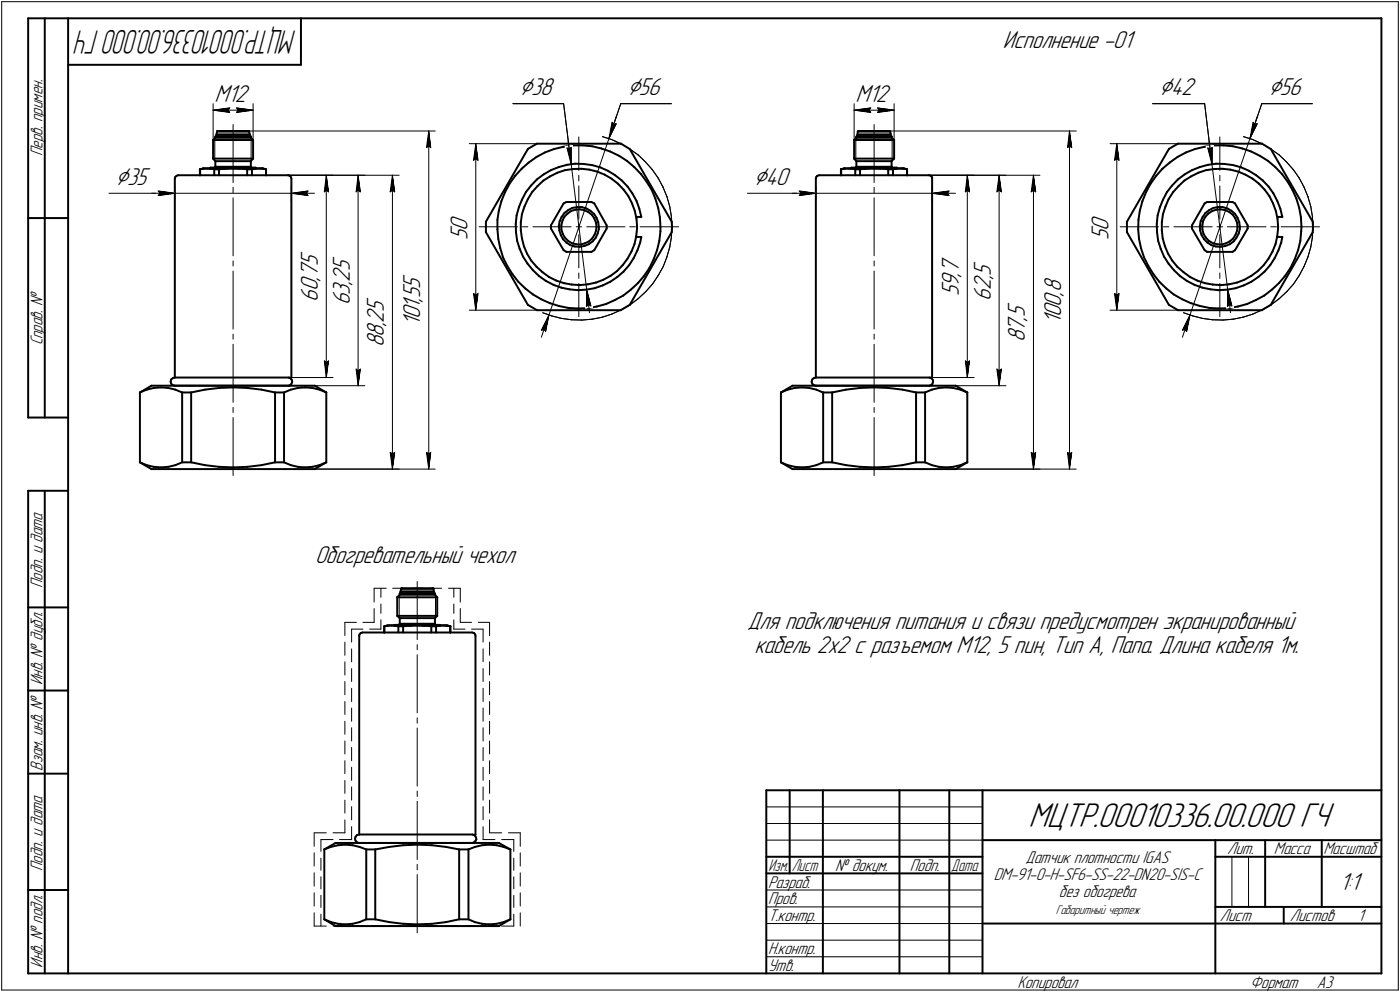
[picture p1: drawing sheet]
<svg xmlns="http://www.w3.org/2000/svg" width="421mm" height="298mm" viewBox="0 0 421 298" stroke-linecap="round" stroke-linejoin="round" font-family="sans-serif">
<defs><g id="words">
<text font-size="10.9" x="309.3" y="248.5">МЦТР.00010336.00.000 ГЧ</text>
<text font-size="10.6" x="89.1" y="9" transform="rotate(-180 89.1 9)">МЦТР.00010336.00.000 ГЧ</text>
<g font-size="8.5">
<text x="156.3" y="28.6">Ç38</text>
<text x="188.7" y="28.6">Ç56</text>
<text x="348.7" y="28.6">Ç42</text>
<text x="381.5" y="28.6">Ç56</text>
<text x="34.8" y="55.5">Ç35</text>
<text x="226.8" y="55.5">Ç40</text>
</g>
<g font-size="7.8">
<text x="301.6" y="14.3">Исполнение -01</text>
<text x="64.6" y="30.6">M12</text>
<text x="257.3" y="30.6">M12</text>
<text x="140.6" y="69.3" transform="rotate(-90 140.6 69.3)">0</text>
<text x="333.3" y="69.3" transform="rotate(-90 333.3 69.3)">0</text>
<text x="140.6" y="72.1" transform="rotate(-90 140.6 72.1)">5</text>
<text x="333.3" y="72.1" transform="rotate(-90 333.3 72.1)">5</text>
<text x="95.6" y="83.2" transform="rotate(-90 95.6 83.2)">7</text>
<text x="95.6" y="80.1" transform="rotate(-90 95.6 80.1)">5</text>
<text x="105.2" y="81.5" transform="rotate(-90 105.2 81.5)">5</text>
<text x="288.4" y="83.1" transform="rotate(-90 288.4 83.1)">,</text>
<text x="288.4" y="82.1" transform="rotate(-90 288.4 82.1)">7</text>
<text x="298" y="84" transform="rotate(-90 298 84)">,</text>
<text x="298" y="82.9" transform="rotate(-90 298 82.9)">5</text>
<text x="95.6" y="87.5" transform="rotate(-90 95.6 87.5)">0</text>
<text x="95.6" y="84.3" transform="rotate(-90 95.6 84.3)">,</text>
<text x="105.2" y="88.5" transform="rotate(-90 105.2 88.5)">3</text>
<text x="105.2" y="85.8" transform="rotate(-90 105.2 85.8)">,</text>
<text x="105.2" y="84.7" transform="rotate(-90 105.2 84.7)">2</text>
<text x="126.4" y="89.6" transform="rotate(-90 126.4 89.6)">5</text>
<text x="126.4" y="86.8" transform="rotate(-90 126.4 86.8)">5</text>
<text x="288.4" y="89.1" transform="rotate(-90 288.4 89.1)">5</text>
<text x="288.4" y="86.3" transform="rotate(-90 288.4 86.3)">9</text>
<text x="298" y="87.1" transform="rotate(-90 298 87.1)">2</text>
<text x="319.2" y="89" transform="rotate(-90 319.2 89)">,</text>
<text x="319.2" y="87.9" transform="rotate(-90 319.2 87.9)">8</text>
<text x="95.6" y="90.7" transform="rotate(-90 95.6 90.7)">6</text>
<text x="105.2" y="91.7" transform="rotate(-90 105.2 91.7)">6</text>
<text x="115.5" y="93.8" transform="rotate(-90 115.5 93.8)">5</text>
<text x="126.4" y="96" transform="rotate(-90 126.4 96)">0</text>
<text x="126.4" y="92.8" transform="rotate(-90 126.4 92.8)">1</text>
<text x="126.4" y="90.7" transform="rotate(-90 126.4 90.7)">,</text>
<text x="298" y="90.3" transform="rotate(-90 298 90.3)">6</text>
<text x="308.3" y="95.4" transform="rotate(-90 308.3 95.4)">5</text>
<text x="319.2" y="95.3" transform="rotate(-90 319.2 95.3)">0</text>
<text x="319.2" y="92.1" transform="rotate(-90 319.2 92.1)">0</text>
<text x="115.5" y="101.2" transform="rotate(-90 115.5 101.2)">8</text>
<text x="115.5" y="98.1" transform="rotate(-90 115.5 98.1)">,</text>
<text x="115.5" y="97" transform="rotate(-90 115.5 97)">2</text>
<text x="126.4" y="98.1" transform="rotate(-90 126.4 98.1)">1</text>
<text x="308.3" y="99.6" transform="rotate(-90 308.3 99.6)">7</text>
<text x="308.3" y="96.5" transform="rotate(-90 308.3 96.5)">,</text>
<text x="319.2" y="97.4" transform="rotate(-90 319.2 97.4)">1</text>
<text x="115.5" y="104.4" transform="rotate(-90 115.5 104.4)">8</text>
<text x="308.3" y="102.8" transform="rotate(-90 308.3 102.8)">8</text>
<text x="94.8" y="169.2">Обогревательный чехол</text>
<text x="224.8" y="189.1">Для подключения питания и связи предусмотрен экранированный</text>
<text x="226.9" y="196.2">кабель 2х2 с разъемом М12, 5 пин, Тип А, Папа. Длина кабеля 1м.</text>
<text x="402.9" y="267.5">1:1</text>
</g>
<g font-size="5.4">
<text x="12.8" y="46.9" transform="rotate(-90 12.8 46.9)">Перв. примен.</text>
<text x="12.8" y="103.8" transform="rotate(-90 12.8 103.8)">Справ. №</text>
<text x="12.8" y="176.7" transform="rotate(-90 12.8 176.7)">Подп. и дата</text>
<text x="12.8" y="205.8" transform="rotate(-90 12.8 205.8)">Инв. № дубл.</text>
<text x="12.8" y="231.6" transform="rotate(-90 12.8 231.6)">Взам. инв. №</text>
<text x="369.1" y="256.8">Лит.</text>
<text x="383.1" y="256.8">Масса</text>
<text x="398" y="256.8">Масштаб</text>
<text x="12.8" y="261.7" transform="rotate(-90 12.8 261.7)">Подп. и дата</text>
<text x="251.2" y="261.8">№ докум.</text>
<text x="273.6" y="261.8">Подп.</text>
<text x="308.4" y="259.3">Датчик плотности IGAS</text>
<text x="231" y="266.8">Разраб.</text>
<text x="298.9" y="264.4">DM-91-0-H-SF6-SS-22-DN20-SIS-С</text>
<text x="318.5" y="269.5">без обогрева</text>
<text x="231" y="271.8">Пров.</text>
<text x="231" y="276.8">Т.контр.</text>
<text x="366.9" y="276.8">Лист</text>
<text x="387.9" y="276.8">Листов</text>
<text x="408.4" y="276.8">1</text>
<text x="231" y="286.8">Н.контр.</text>
<text x="12.8" y="290.8" transform="rotate(-90 12.8 290.8)">Инв. № подл.</text>
<text x="231" y="291.8">Утв.</text>
<text x="306" y="296.8">Копировал</text>
<text x="376" y="296.8">Формат</text>
<text x="396" y="296.8">A3</text>
</g>
<g font-size="5.3">
<text x="231.1" y="261.8">Изм.</text>
<text x="238.1" y="261.8">Лист</text>
<text x="286.1" y="261.8">Дата</text>
</g>
<text font-size="4" x="317.5" y="274.6">Габаритный чертеж</text>
</g></defs>
<g fill="none" stroke="#000" stroke-width=".59">
<path d="M8.5 5.5v120zM8.5 5.5h12zM13.5 5.5v120zM20.5 5.5v287zM20.5 5.5h395zM20.5 19.5h70zM90.5 5.5v14zM415.5 5.5v287zM65.3 39.5l-.2 .9zM65.3 39.5h9.6zM65.3 39.5l.1-.1zM65.3 39.5h.1"/>
<path d="M65.4 39.4h9.4zM74.8 39.5h.1M74.9 39.5h.1M74.9 39.5l.2 .9zM258 39.5l-.1 .9zM258 39.5h9.7zM258.1 39.5h.1M258.1 39.5l.1-.1zM258.2 39.4h9.3zM267.6 39.5h.1M267.7 39.5h.1M267.7 39.5l.2 .9z"/>
<path d="M52.6 53.7v59.8zM52.7 53.3l-.1 .4zM53.1 52.8l.5-.1zM53.1 52.8l-.4 .5zM53.6 52.7h6.5zM60.1 50.9l1-.3zM60.1 50.9v1.8zM60.2 50.9h.1M60.1 52.7h19.9zM60.2 50.9v1.8zM60.2 50.9l.3-.1zM60.5 50.8l.4-.1z"/>
<path d="M60.9 50.7h.1zM61.2 50.6h.1M61.1 50.6h.1M61.1 50.6h18zM61.2 50.6h.4zM61.6 50.6h.7zM62.3 50.6h.4zM62.7 50.6h.3zM63 50.6h.2zM63.2 50.6h.1M63.3 50.6h.1M63.3 50.6l.5 .1z"/>
<path d="M63.3 50.4l-.1 .2zM63.3 50.4h6.8zM63.8 50.7l.6 .2zM64.1 47.7l.7 .7zM64.1 42.1l.7-.7zM64.1 42.1v5.6zM64.1 42.1h12zM64.1 47.7h12zM64.4 50.9h1.5zM64.4 50.9v1.8zM64.5 50.4l.2-.1zM64.8 48.4h10.6z"/>
<path d="M64.8 41.4h10.6zM64.8 50.1l-.1 .2zM64.8 50.1h10.6zM64.8 48.4v1.7zM64.8 41.1v.3zM64.8 41.1h10.6zM64.9 41l.1-.1zM64.9 41h.1M65 40.9h10.2zM65.1 40.4v.5zM65.1 40.4h10zM65.9 50.9v1.8z"/>
<path d="M65.9 50.9l.7-.1zM66.6 50.8l.7-.1zM67.3 50.7h.3zM67.6 50.7l.2-.1zM67.9 50.6h.1M68 50.6h.1M68 50.6h.7zM68.4 50.6l1.1-.2zM68.7 50.6h1.4zM69.5 50.4h1.2zM70.1 50.6h.8zM70.1 50.4h6.8z"/>
<path d="M70.7 50.4l1.1 .2zM70.9 50.6h.6zM71.5 50.6h.4zM71.9 50.6h.2zM72.1 50.6h.1M72.2 50.6h.1M72.2 50.6l.7 .1zM72.9 50.7l1.4 .2zM74.3 50.9v1.8zM74.3 50.9h1.5zM75.1 40.4v.5zM75.2 40.9l.2 .1z"/>
<path d="M75.4 41.1h.1M75.4 41.4l.7 .7zM75.4 50.1l.1 .2zM75.4 48.4v1.7zM75.4 41.1v.3zM75.5 50.3l.2 .1zM75.8 50.9v1.8zM75.8 50.9l.3-.1zM76.1 50.8l.4-.1zM76.1 47.7l-.7 .7zM76.1 42.1v5.6zM76.5 50.7h.2z"/>
<path d="M76.8 50.6h.4zM76.8 50.6h.1M76.9 50.4l.1 .2zM77.2 50.6h.7zM77.9 50.6h.3zM78.2 50.6h.5zM78.7 50.6h.1zM78.9 50.6h.1M78.9 50.6l.4 .1zM79.1 50.6l.9 .3zM79.3 50.7l.7 .2zM80 52.7h6.6z"/>
<path d="M80 50.9v1.8zM86.6 52.7l.5 .1zM87.1 52.8l.4 .5zM87.5 53.3l.1 .4zM87.6 53.7v59.8zM151.9 57.7l-1.1 2.8zM153.2 55.2l-1.3 2.5zM154.9 52.8l-1.7 2.4zM156.9 50.7l2.1-1.8zM156.9 50.7l-2 2.1zM158.2 57.7l-1.2 2.3zM158.7 44.8l-12.6 21.8z"/>
<path d="M158.7 59.9l-1 2.2zM158.8 44.7l2.7-1.5zM158.8 44.7h.1M159 48.9l2.4-1.7zM159.7 55.8l-1.5 1.9zM160 57.7l-1.3 2.2zM161.4 47.2l2.5-1.4zM161.5 43.2h25.2zM161.5 53.9l2-1.5zM161.5 53.9l-1.8 1.9zM161.6 56l1.8-1.7zM161.6 56l-1.6 1.7z"/>
<path d="M163.4 54.3l2-1.3zM163.5 52.4l2.2-1.3zM163.9 45.8l2.7-1zM165.4 53l2.2-1.1zM165.7 51.1l2.4-.9zM166.6 44.8l2.8-.7zM167.6 51.9l2.3-.8zM168.1 50.2l2.4-.7zM169.4 44.1l2.9-.4zM169.9 51.1l2.5-.3zM170.5 49.5l2.5-.3zM172.3 43.7h2.9z"/>
<path d="M172.4 50.8l2.4-.1zM173 49.2l2.5 .1zM174.8 50.7l2.4 .3zM175.2 43.7l2.9 .2zM175.5 49.3l2.6 .3zM177.2 51l2.4 .6zM178.1 43.9l2.7 .7zM178.1 49.6l2.4 .7zM179.6 51.6l2.3 .9zM180.5 50.3l2.3 1zM180.8 44.6l2.8 1zM181.9 52.5l2 1.2z"/>
<path d="M182.8 51.3l2.2 1.4zM183.6 45.6l2.6 1.2zM183.9 53.7l1.9 1.5zM185 52.7l1.9 1.5zM185.8 55.2l1.7 1.8zM186.2 46.8l2.4 1.5zM186.8 43.2h.1M186.8 43.2l2.6 1.6zM186.9 54.2l1.8 1.8zM187.5 57l1.5 1.9zM188.6 48.3l2.2 1.9zM188.7 56l1.5 2.1z"/>
<path d="M189 58.9l1.1 2.2zM189.4 44.8l12.6 21.8zM190.2 58.1l1.2 2.3zM190.8 50.2l2 2.1zM192.8 52.3l1.7 2.3zM194.5 54.6l1.5 2.5zM196 57.1l1.1 2.6zM197.1 59.7l.9 2.8zM245.4 53.7v59.8zM245.4 53.3v.4zM245.8 52.8l.6-.1zM245.8 52.8l-.4 .5z"/>
<path d="M246.4 52.7h6.5zM252.9 50.9l.9-.3zM252.9 50.9v1.8zM253 50.9h.1M252.9 52.7h19.9zM253 50.9v1.8zM253 50.9l.3-.1zM253.3 50.8l.4-.1zM253.7 50.7h.1zM253.8 50.6h18.1zM254 50.6h.1M253.9 50.6h.1"/>
<path d="M254 50.6h.3zM254.3 50.6h.8zM255.1 50.6h.3zM255.4 50.6h.4zM255.8 50.6h.1zM256 50.6h.1M256.1 50.6h.1M256.1 50.6l.4 .1zM256.1 50.4l-.2 .2zM256.1 50.4h6.8zM256.5 50.7l.7 .2zM256.9 47.7l.7 .7z"/>
<path d="M256.9 42.1v5.6zM256.9 42.1h12zM256.9 47.7h12zM257.2 50.9h1.5zM257.2 50.9v1.8zM257.3 50.4l.2-.1zM257.6 48.4h10.5zM257.6 41.4l-.7 .7zM257.6 41.4h10.5zM257.6 50.1l-.1 .2zM257.6 50.1h10.5zM257.6 48.4v1.7z"/>
<path d="M257.6 41.1v.3zM257.6 41.1h10.5zM257.6 41l.2-.1zM257.6 41h.1M257.8 40.9h10.2zM257.9 40.4v.5zM257.9 40.4h10zM258.7 50.9v1.8zM258.7 50.9l.7-.1zM259.4 50.8l.7-.1zM260.1 50.7h.3zM260.4 50.7l.2-.1z"/>
<path d="M260.7 50.6h.1M260.7 50.6h.8zM261.2 50.6l1.1-.2zM261.5 50.6h1.4zM262.3 50.4h1.1zM262.9 50.6h.8zM262.9 50.4h6.8zM263.4 50.4l1.2 .2zM263.7 50.6h.6zM264.3 50.6h.4zM264.7 50.6h.1zM264.9 50.6h.1"/>
<path d="M265 50.6h.1M265 50.6l.7 .1zM265.7 50.7l1.4 .2zM267.1 50.9v1.8zM267.1 50.9h1.5zM267.9 40.4v.5zM268 40.9l.1 .1zM268.1 48.4l.8-.7zM268.1 41.4l.8 .7zM268.1 50.1l.1 .2zM268.1 48.4v1.7zM268.1 41.1v.3z"/>
<path d="M268.1 41.1h.1M268.2 50.3l.3 .1zM268.6 50.9v1.8zM268.6 50.9l.3-.1zM268.9 50.8l.3-.1zM268.9 42.1v5.6zM269.2 50.7h.2zM269.6 50.6h.1M269.5 50.6h.1M269.6 50.6h.3zM269.7 50.4l.1 .2zM269.9 50.6h.8z"/>
<path d="M270.7 50.6h.3zM271 50.6h.4zM271.4 50.6h.1zM271.6 50.6h.1M271.7 50.6h.1M271.7 50.6l.4 .1zM271.9 50.6l.9 .3zM272.1 50.7l.7 .2zM272.8 52.7h6.6zM272.8 50.9v1.8zM279.4 52.7l.5 .1zM279.9 52.8l.4 .5z"/>
<path d="M280.3 53.7v59.8zM280.3 53.3v.4zM344.7 57.7l-1.1 2.8zM346 55.2l-1.3 2.5zM347.7 52.8l-1.7 2.4zM349.6 50.7l2.2-1.8zM349.6 50.7l-1.9 2.1zM350.9 57.7l-1.1 2.3zM351.5 59.9l-1 2.2zM351.5 44.8l-12.6 21.8zM351.6 44.7l2.6-1.5zM351.6 44.7h.1"/>
<path d="M351.8 48.9l2.4-1.7zM352.5 55.8l-1.6 1.9zM352.8 57.7l-1.3 2.2zM354.2 47.2l2.5-1.4zM354.2 43.2h25.3zM354.2 53.9l2.1-1.5zM354.2 53.9l-1.7 1.9zM354.4 56l1.8-1.7zM354.4 56l-1.6 1.7zM356.2 54.3l2-1.3zM356.3 52.4l2.2-1.3zM356.7 45.8l2.7-1z"/>
<path d="M358.2 53l2.2-1.1zM358.5 51.1l2.3-.9zM359.4 44.8l2.8-.7zM360.4 51.9l2.3-.8zM360.8 50.2l2.5-.7zM362.2 44.1l2.9-.4zM362.7 51.1l2.5-.3zM363.3 49.5l2.5-.3zM365.1 43.7h2.9zM365.2 50.8l2.3-.1zM365.8 49.2l2.5 .1zM367.5 50.7l2.5 .3z"/>
<path d="M368 43.7l2.8 .2zM368.3 49.3l2.5 .3zM370 51l2.4 .6zM370.8 43.9l2.8 .7zM370.8 49.6l2.5 .7zM372.4 51.6l2.2 .9zM373.3 50.3l2.3 1zM373.6 44.6l2.7 1zM374.6 52.5l2.1 1.2zM375.6 51.3l2.2 1.4zM376.3 45.6l2.6 1.2zM376.7 53.7l1.9 1.5z"/>
<path d="M377.8 52.7l1.9 1.5zM378.6 55.2l1.7 1.8zM378.9 46.8l2.4 1.5zM379.6 43.2h.1M379.6 43.2l2.6 1.6zM379.7 54.2l1.8 1.8zM380.3 57l1.5 1.9zM381.3 48.3l2.2 1.9zM381.5 56l1.4 2.1zM381.8 58.9l1.1 2.2zM382.2 44.8l12.6 21.8zM382.9 58.1l1.2 2.3z"/>
<path d="M383.5 50.2l2.1 2.1zM385.6 52.3l1.7 2.3zM387.3 54.6l1.4 2.5zM388.7 57.1l1.2 2.6zM389.9 59.7l.8 2.8zM8.5 65.5h12zM146.1 69.8l12.6 21.8zM146.1 66.6v3.1zM146.1 69.7h.1M149.6 66v2.9zM149.6 68.9l.3 2.9zM149.9 71.8l.6 2.8z"/>
<path d="M150 63.2l-.4 2.8zM150.5 74.6l.8 2.8zM150.8 60.5l-.8 2.7zM151.3 77.4l1.3 2.5zM152.6 79.9l1.5 2.5zM155.1 67.3l.1 2.5zM155.2 69.8l.3 2.6zM155.4 64.8l-.3 2.5zM155.5 72.4l.8 2.4zM156 62.3l-.6 2.5zM156.3 74.8l1 2.3zM156.6 66.8v2.4z"/>
<path d="M156.6 69.2l.4 2.4zM157 64.3l-.4 2.5zM157 71.6l.6 2.4zM157 60l-1 2.3zM157.3 77.1l1.4 2.1zM157.6 74l.9 2.2zM157.7 62.1l-.7 2.2zM158.5 76.2l1.3 2.1zM158.7 79.2l1.6 2zM159.8 78.3l1.6 1.9zM165.7 68.7l3.8 6.5zM165.7 67.7v1z"/>
<path d="M168.1 67.9l.1 1.4zM168.2 69.3l.5 1.3zM168.3 66.5l-.2 1.4zM168.7 70.6l.6 1.3zM168.8 67.6v1.3zM168.8 68.9l.4 1.4zM168.9 65.2l-.6 1.3zM169.2 66.3l-.4 1.3zM169.2 70.3l.6 1.1zM169.3 71.9l1 1zM169.5 61.1l-3.8 6.6zM169.5 61.1l.8-.4z"/>
<path d="M169.5 75.2l.8 .5zM169.8 64l1.1-.8zM169.8 64l-.9 1.2zM169.8 65.1l-.6 1.2zM169.8 71.4l1.1 1zM170.3 72.9l1.2 .8zM170.3 60.7h7.6zM170.3 75.7h7.6zM170.7 64.2l1.1-.8zM170.7 64.2l-.9 .9zM170.9 63.2l1.2-.7zM170.9 72.4l1.1 .7z"/>
<path d="M171.5 73.7l1.4 .4zM171.8 63.4l1.3-.4zM172 73.1l1.2 .3zM172.1 62.5l1.5-.3zM172.9 74.1l1.4 .1zM173.1 63l1.3-.1zM173.2 73.4l1.4 .1zM173.6 62.2h1.3zM174.3 74.2l1.5-.3zM174.4 62.9l1.3 .3zM174.6 73.5l1.3-.3zM174.9 62.2l1.5 .5z"/>
<path d="M175.7 63.2l1.2 .5zM175.8 73.9l1.2-.5zM175.9 73.2l1.2-.6zM176.4 62.7l1.1 .6zM176.9 63.7l1.1 .8zM177 73.4l1.2-.8zM177.1 72.6l1-.9zM177.5 63.3l1.1 1zM177.9 60.7l.8 .4zM177.9 75.7l.8-.5zM178 64.5l.7 1.1zM178.6 64.3l.8 1.1z"/>
<path d="M178.7 65.6l.5 1.3zM178.7 61.1l3.8 6.6zM178.8 70.5l-.7 1.2zM179.2 71.5l-1 1.1zM179.2 66.9l.2 1.3zM179.2 69.3l-.4 1.2zM179.4 65.4l.5 1.4zM179.4 68.2l-.2 1.1zM179.7 70.2l-.5 1.3zM179.9 66.8l.2 1.4zM180.1 68.8l-.4 1.4zM180.1 68.2v.6z"/>
<path d="M182.5 68.7l-3.8 6.5zM182.5 67.7v1zM187.3 79.7l-1.7 1.7zM188.7 77.7l-1.4 2zM189.2 79.7l-1.7 1.9zM189.9 75.6l-1.2 2.1zM190.1 61.1l.8 2.3zM190.6 77.6l-1.4 2.1zM190.8 73.3l-.9 2.3zM190.9 63.4l.5 2.4zM191.3 71l-.5 2.3zM191.3 65.2h1.6z"/>
<path d="M191.3 71.2h1.6zM191.4 65.8l.2 2.4zM191.4 60.4l.9 2.3zM191.6 68.6l-.3 2.4zM191.6 68.2v.4zM191.7 75.3l-1.1 2.3zM192.3 62.7l.6 2.5zM192.5 72.9l-.8 2.4zM192.9 71.2l-.4 1.7zM196.6 77.9l-1.3 2.6zM197.6 75.2l-1 2.7zM198 62.5l.5 2.8z"/>
<path d="M198.3 72.4l-.7 2.8zM198.5 65.3l.1 2.9zM198.6 69.5l-.3 2.9zM198.6 68.2v1.3zM202 69.8l-12.6 21.8zM202 66.6l.1 1.6zM202.1 68.2l-.1 1.6zM338.9 69.8l12.6 21.8zM338.9 66.6v3.1zM338.9 69.7h.1M342.3 68.9l.3 2.9zM342.4 66l-.1 2.9z"/>
<path d="M342.6 71.8l.6 2.8zM342.8 63.2l-.4 2.8zM343.2 74.6l.9 2.8zM343.6 60.5l-.8 2.7zM344.1 77.4l1.3 2.5zM345.4 79.9l1.5 2.5zM347.9 67.3l.1 2.5zM348 69.8l.3 2.6zM348.1 64.8l-.2 2.5zM348.3 72.4l.8 2.4zM348.8 62.3l-.7 2.5zM349.1 74.8l1 2.3z"/>
<path d="M349.4 66.8v2.4zM349.4 69.2l.3 2.4zM349.7 71.6l.7 2.4zM349.8 64.3l-.4 2.5zM349.8 60l-1 2.3zM350.1 77.1l1.4 2.1zM350.4 74l.9 2.2zM350.5 62.1l-.7 2.2zM351.3 76.2l1.3 2.1zM351.5 79.2l1.6 2zM352.6 78.3l1.5 1.9zM358.5 68.7l3.8 6.5z"/>
<path d="M358.5 67.7v1zM360.8 67.9l.1 1.4zM360.9 69.3l.5 1.3zM361.1 66.5l-.3 1.4zM361.4 70.6l.7 1.3zM361.6 67.6v1.3zM361.6 68.9l.3 1.4zM361.7 65.2l-.6 1.3zM361.9 66.3l-.3 1.3zM361.9 70.3l.7 1.1zM362.1 71.9l1 1zM362.3 61.1l-3.8 6.6z"/>
<path d="M362.3 61.1l.8-.4zM362.3 75.2l.8 .5zM362.5 64l1.1-.8zM362.5 64l-.8 1.2zM362.5 65.1l-.6 1.2zM362.6 71.4l1 1zM363.1 60.7h7.6zM363.1 75.7h7.6zM363.1 72.9l1.2 .8zM363.4 64.2l1.2-.8zM363.4 64.2l-.9 .9zM363.6 72.4l1.1 .7z"/>
<path d="M363.6 63.2l1.3-.7zM364.3 73.7l1.4 .4zM364.6 63.4l1.2-.4zM364.7 73.1l1.3 .3zM364.9 62.5l1.4-.3zM365.7 74.1l1.4 .1zM365.8 63l1.3-.1zM366 73.4l1.4 .1zM366.3 62.2h1.4zM367.1 74.2l1.5-.3zM367.1 62.9l1.4 .3zM367.4 73.5l1.2-.3z"/>
<path d="M367.7 62.2l1.4 .5zM368.5 63.2l1.2 .5zM368.6 73.9l1.2-.5zM368.6 73.2l1.2-.6zM369.1 62.7l1.2 .6zM369.7 63.7l1.1 .8zM369.8 73.4l1.2-.8zM369.8 72.6l1-.9zM370.3 63.3l1.1 1zM370.7 60.7l.7 .4zM370.7 75.7l.7-.5zM370.8 64.5l.7 1.1z"/>
<path d="M371.4 64.3l.8 1.1zM371.4 61.1l3.8 6.6zM371.5 65.6l.5 1.3zM371.6 70.5l-.8 1.2zM371.9 71.5l-.9 1.1zM372 66.9l.2 1.3zM372 69.3l-.4 1.2zM372.2 65.4l.5 1.4zM372.2 68.2l-.2 1.1zM372.5 70.2l-.6 1.3zM372.7 66.8l.2 1.4zM372.9 68.8l-.4 1.4z"/>
<path d="M372.9 68.2v.6zM375.2 68.7l-3.8 6.5zM375.2 67.7v1zM381.5 77.7l-1.4 2zM382 79.7l-1.7 1.9zM382.7 75.6l-1.2 2.1zM382.9 61.1l.8 2.3zM383.4 77.6l-1.4 2.1zM383.6 73.3l-.9 2.3zM383.7 63.4l.5 2.4zM384.1 71l-.5 2.3zM384.1 65.2h1.6z"/>
<path d="M384.1 71.2h1.6zM384.1 60.4l1 2.3zM384.2 65.8l.2 2.4zM384.4 68.6l-.3 2.4zM384.4 68.2v.4zM384.5 75.3l-1.1 2.3zM385.1 62.7l.6 2.5zM385.3 72.9l-.8 2.4zM385.7 71.2l-.4 1.7zM389.4 77.9l-1.3 2.6zM390.4 75.2l-1 2.7zM390.7 62.5l.5 2.8z"/>
<path d="M391.1 72.4l-.7 2.8zM391.2 65.3l.2 2.9zM391.3 69.5l-.2 2.9zM391.4 68.2l-.1 1.3zM394.8 69.8l-12.6 21.8zM394.8 66.6l.1 1.6zM394.9 68.2l-.1 1.6zM154.1 82.4l1.8 2.3zM155.9 84.7l2.1 2zM158 86.7l2.3 1.8zM158.7 91.6l2.7 1.5zM160.3 88.5l2.4 1.4z"/>
<path d="M160.3 81.2l1.8 1.8zM161.4 93.1h.1M161.4 80.2l1.8 1.6zM161.5 93.2h25.2zM162.1 83l2.1 1.4zM162.7 89.9l2.7 1.2zM163.2 81.8l1.9 1.4zM164.2 84.4l2.3 1.2zM165.1 83.2l2.2 1.1zM165.4 91.1l2.7 .8zM166.5 85.6l2.3 .8zM167.3 84.3l2.3 .8z"/>
<path d="M168.1 91.9l2.8 .6zM168.8 86.4l2.5 .6zM169.6 85.1l2.4 .4zM170.9 92.5l2.9 .2zM171.3 87l2.5 .2zM172 85.5l2.4 .2zM173.8 92.7l2.9-.1zM173.8 87.2l2.6-.2zM174.4 85.7l2.5-.3zM176.4 87l2.4-.4zM176.7 92.6l2.8-.5zM176.9 85.4l2.3-.5z"/>
<path d="M178.8 86.6l2.5-.8zM179.2 84.9l2.2-.8zM179.5 92.1l2.8-.7zM181.3 85.8l2.3-1.1zM181.4 84.1l2.2-1.2zM182.3 91.4l2.6-1.2zM183.6 84.7l2.1-1.5zM183.6 82.9l2-1.5zM184.9 90.2l2.6-1.4zM185.7 83.2l1.8-1.6zM186.7 93.2l2.7-1.6zM187.5 88.8l2.2-1.8z"/>
<path d="M189.7 87l2.2-1.9zM193.7 82.9l-1.8 2.2zM195.3 80.5l-1.6 2.4zM346.9 82.4l1.8 2.3zM348.7 84.7l2.1 2zM350.8 86.7l2.2 1.8zM351.5 91.6l2.7 1.5zM353 88.5l2.5 1.4zM353.1 81.2l1.8 1.8zM354.1 80.2l1.8 1.6zM354.2 93.1h.1M354.2 93.2h25.3z"/>
<path d="M354.9 83l2.1 1.4zM355.5 89.9l2.6 1.2zM355.9 81.8l2 1.4zM357 84.4l2.2 1.2zM357.9 83.2l2.2 1.1zM358.1 91.1l2.7 .8zM359.2 85.6l2.4 .8zM360.1 84.3l2.3 .8zM360.8 91.9l2.9 .6zM361.6 86.4l2.5 .6zM362.4 85.1l2.3 .4zM363.7 92.5l2.8 .2z"/>
<path d="M364.1 87l2.5 .2zM364.7 85.5l2.5 .2zM366.5 92.7l2.9-.1zM366.6 87.2l2.5-.2zM367.2 85.7l2.5-.3zM369.1 87l2.5-.4zM369.4 92.6l2.9-.5zM369.7 85.4l2.3-.5zM371.6 86.6l2.5-.8zM372 84.9l2.2-.8zM372.3 92.1l2.8-.7zM374.1 85.8l2.2-1.1z"/>
<path d="M374.2 84.1l2.1-1.2zM375.1 91.4l2.6-1.2zM376.3 82.9l2-1.5zM376.3 84.7l2.2-1.5zM377.7 90.2l2.5-1.4zM378.3 81.4l1.8-1.7zM378.5 83.2l1.8-1.6zM379.5 93.2l2.7-1.6zM380.2 88.8l2.3-1.8zM382.5 87l2.1-1.9zM386.5 82.9l-1.9 2.2zM388.1 80.5l-1.6 2.4z"/>
<path d="M42.1 117.9l3.5-2zM42.1 117.9v21zM42.1 117.9l2-.8zM44.1 117.1l2.1-.5zM45.6 115.9h49.1zM46.2 116.6l2.2-.2zM48.4 116.4l2.2 .2zM50.6 116.6l2.1 .5zM51.3 114.7l.2 .6zM51.5 114l.5-.4zM51.5 114l-.2 .7zM51.5 115.3l.5 .4z"/>
<path d="M52 113.6l.6-.1zM52 115.7l.6 .2zM52.6 113.5h34.2zM52.6 115.9h34.2zM52.7 117.1l2.1 .8zM54.8 117.9v21zM54.8 117.9h2.7zM57.5 117.9v21zM57.5 117.9l4.1-.8zM61.6 117.1l4.3-.5zM65.9 116.6l4.3-.2zM70.2 116.4l4.2 .2z"/>
<path d="M74.4 116.6l4.3 .5zM78.7 117.1l4 .8zM82.7 117.9v21zM82.7 117.9h2.7zM85.4 117.9v21zM85.4 117.9l2.1-.8zM86.8 113.5h.3zM86.8 115.9l.3-.1zM87.1 113.5h.5zM87.1 115.8l.5-.4zM87.1 113.5l.4 .3zM87.5 117.1l2.1-.5z"/>
<path d="M87.5 113.8l.3 .4zM87.8 114.2l.1 .6zM87.9 114.8l-.3 .6zM89.6 116.6l2.2-.2zM91.8 116.4l2.2 .2zM94 116.6l2.1 .5zM94.7 115.9l3.4 2zM96.1 117.1l2 .8zM98.1 117.9v21zM234.9 117.9l3.4-2zM234.9 117.9v21zM234.9 117.9l2-.8z"/>
<path d="M236.9 117.1l2.1-.5zM238.3 115.9h49.1zM239 116.6l2.2-.2zM241.2 116.4l2.1 .2zM243.3 116.6l2.2 .5zM244.1 114.7l.2 .6zM244.3 114l.5-.4zM244.3 114l-.2 .7zM244.3 115.3l.5 .4zM244.8 113.6l.6-.1zM244.8 115.7l.6 .2zM245.4 113.5h34.2z"/>
<path d="M245.4 115.9h34.2zM245.5 117.1l2 .8zM247.5 117.9h.1M247.6 117.9v21zM247.6 117.9h2.7zM250.3 117.9v21zM250.3 117.9l4.1-.8zM254.4 117.1l4.3-.5zM258.7 116.6l4.3-.2zM263 116.4l4.2 .2zM267.2 116.6l4.2 .5zM271.4 117.1l4.1 .8z"/>
<path d="M275.5 117.9v21zM275.5 117.9h2.7zM278.2 117.9v21zM278.2 117.9l2-.8zM279.6 113.5h.2zM279.6 115.9l.2-.1zM279.8 113.5h.5zM279.8 115.8h.1M279.8 113.5l.4 .3zM279.9 115.8l.5-.4zM280.2 117.1l2.2-.5zM280.2 113.8l.4 .4z"/>
<path d="M280.6 114.8l-.2 .6zM280.6 114.2v.6zM282.4 116.6l2.2-.2zM284.6 116.4l2.1 .2zM286.7 116.6l2.2 .5zM287.4 115.9l3.5 2zM288.9 117.1l1.9 .8zM290.8 117.9h.1M290.9 117.9v21zM8.5 125.5h12zM42.1 138.9l3.5 2.1zM42.1 138.9l2 .9z"/>
<path d="M44.1 139.8l2.1 .5zM52.7 139.8l2.1-.9zM54.8 138.9h2.7zM57.5 138.9l4.1 .9zM61.6 139.8l4.3 .5zM78.7 139.8l4-.9zM82.7 138.9h2.7zM85.4 138.9l2.1 .9zM87.5 139.8l2.1 .5zM96.1 139.8l2-.9zM234.9 138.9l3.4 2.1zM234.9 138.9l2 .9z"/>
<path d="M236.9 139.8l2.1 .5zM245.5 139.8l2.1-.9zM247.6 138.9h2.7zM250.3 138.9l4.1 .9zM254.4 139.8l4.3 .5zM271.4 139.8l4.1-.9zM275.5 138.9h2.7zM278.2 138.9l2 .9zM280.2 139.8l2.2 .5zM288.9 139.8l1.9-.9zM290.8 138.9h.1M8.5 147.5v145z"/>
<path d="M8.5 147.5h12zM13.5 147.5v145zM45.6 141h49.1zM46.2 140.3l2.2 .2zM48.4 140.5l2.2-.2zM50.6 140.3l2.1-.5zM65.9 140.3l4.3 .2zM70.2 140.5l4.2-.2zM74.4 140.3l4.3-.5zM89.6 140.3l2.2 .2zM91.8 140.5l2.2-.2zM94 140.3l2.1-.5z"/>
<path d="M94.7 141l3.4-2.1zM238.3 141h49.1zM239 140.3l2.2 .2zM241.2 140.5l2.2-.2zM243.4 140.3l2.1-.5zM258.7 140.3l4.3 .2zM263 140.5l4.2-.2zM267.2 140.3l4.2-.5zM282.4 140.3l2.2 .2zM284.6 140.5l2.1-.2zM286.7 140.3l2.2-.5zM287.4 141l3.5-2.1z"/>
<path d="M119.5 179.5l.7-.8zM119.5 179.5v5.6zM119.5 179.5h12zM120.2 178.7h10.6zM120.2 178.5v.2zM120.2 178.5h10.6zM120.2 178.3l.2-.1zM120.2 178.3v.2zM120.4 178.2h10.2zM120.5 177.7v.5zM120.5 177.7h10zM120.6 177l-.1 .7z"/>
<path d="M120.6 177h9.8zM120.8 176.8h.1M120.7 176.8l-.1 .2zM120.8 176.8h9.3zM130.1 176.8h.2zM130.3 176.8l.1 .2zM130.4 177l.1 .7zM130.5 177.7v.5zM130.7 178.3h.1M130.7 178.3l.1 .2zM130.8 178.7l.7 .8zM130.8 178.5v.2z"/>
<path d="M131.5 179.5v5.6zM8.5 182.5h12zM108 191.1v59.7zM108.1 190.7l-.1 .4zM108.5 190.2l.5-.1zM108.5 190.2l-.4 .5zM109 190.1h6.6zM115.6 188.2l.9-.2zM115.6 188.2v1.9zM115.6 188.2l.4-.1zM115.6 190.1h19.9zM116 188.1l.3-.1z"/>
<path d="M116.3 188h.2zM116.6 188h.1M116.5 188h18zM116.7 188h.1M116.7 188h.3zM117 188h.7zM117.7 188h.4zM118.1 188h.3zM118.4 188h.2zM118.5 188l.3-.2zM118.7 188h.1M118.8 188h.1"/>
<path d="M118.8 188h.3zM118.8 187.8h6.7zM119.1 188l.7 .2zM119.5 185.1l.7 .7zM119.5 185.1h12zM119.8 188.2h1.4zM119.8 188.2v1.9zM119.9 187.8l.2-.1zM120.2 185.8h10.6zM120.2 187.5l-.1 .2zM120.2 187.5h10.6zM120.2 185.8v1.7z"/>
<path d="M121.2 188.2v1.9zM121.2 188.2l.8-.1zM122 188.1l.7-.1zM122.7 188h.3zM123 188h.2zM123.3 188h.1M123.4 188h.1M123.4 188h.7zM123.8 188l1.2-.2zM124.1 188h1.4zM125 187.8h1.1zM125.5 188h.7z"/>
<path d="M125.5 187.8h6.7zM126.1 187.8l1.1 .2zM126.2 188h.7zM126.9 188h.4zM127.3 188h.2zM127.6 188h.1M127.6 188h.8zM128.4 188l1.3 .2zM129.7 188.2v1.9zM129.7 188.2h1.4zM130.8 185.8l.7-.7zM130.8 187.5l.1 .2z"/>
<path d="M130.8 185.8v1.7zM130.9 187.7l.2 .1zM131.1 188.2v1.9zM131.1 188.2l.5-.1zM131.6 188.1l.3-.1zM131.9 188h.2zM132.2 188h.1M132.2 188h.4zM132.2 187.8l.2 .2zM132.6 188h.7zM133.3 188h.4zM133.7 188h.3z"/>
<path d="M134 188h.2zM134.3 188h.1M134.4 188h.1M134.4 188h.3zM134.5 188l1 .2zM134.7 188l.7 .2zM135.4 188.2v1.9zM135.5 188.2h.1M135.5 190.1h6.5zM135.5 188.2v1.9zM142 190.1l.6 .1zM142.6 190.2l.3 .5z"/>
<path d="M142.9 190.7l.1 .4zM143 191.1v59.7zM8.5 207.5h12zM8.5 232.5h12zM230.5 237.5h185zM230.5 237.5v55zM237.5 237.5v25zM247.5 237.5v55zM270.5 237.5v55zM285.5 237.5v55zM295.5 237.5v55zM97.5 255.3l3.4-2z"/>
<path d="M97.5 255.3v21zM97.5 255.3l2-.8zM99.5 254.5l2.2-.5zM100.9 253.3h49.1zM101.7 254l2.1-.2zM103.8 253.8l2.2 .2zM106 254l2.1 .5zM106.8 252.1l.1 .5zM106.9 251.5l-.1 .6zM106.9 252.6l.5 .6zM107.4 251l.6-.2zM107.4 251l-.5 .5z"/>
<path d="M107.4 253.2l.5 .1zM107.9 253.3h.1M108 250.8h34.2zM108 253.3h34.2zM108.1 254.5l2.1 .8zM110.2 255.3v21zM110.2 255.3h2.7zM112.9 255.3v21zM112.9 255.3l4.2-.8zM117.1 254.5l4.2-.5zM121.3 254l4.3-.2zM125.6 253.8l4.3 .2z"/>
<path d="M129.9 254l4.2 .5zM134.1 254.5l4 .8zM138.1 255.3v21zM138.1 255.3h2.8zM140.9 255.3v21zM140.9 255.3l1.9-.8zM142.2 250.8l.3 .2zM142.2 253.3l.3-.1zM142.5 251l.5-.2zM142.5 253.2l.5-.5zM142.5 251l.3 .1zM142.8 254.5l2.2-.5z"/>
<path d="M142.8 251.1l.4 .5zM143.2 251.6l.1 .6zM143.3 252.2l-.3 .5zM145 254l2.2-.2zM147.2 253.8l2.2 .2zM149.4 254l2.1 .5zM150 253.3l3.5 2zM151.5 254.5l2 .8zM153.5 255.3v21zM230.5 257.5h65zM295.5 252.5h120zM365.5 252.5v40z"/>
<path d="M365.5 257.5h15zM380.5 252.5v20zM380.5 257.5h35zM397.5 252.5v20zM8.5 267.5h12zM97.5 276.3l3.4 2zM97.5 276.3l2.1 .8zM99.6 277.1l2.1 .5zM100.9 278.3h49.1zM101.7 277.6l2.1 .2zM103.8 277.8l2.2-.2zM106 277.6l2.1-.5z"/>
<path d="M108.1 277.1l2.1-.8zM110.2 276.3h2.7zM112.9 276.3l4.2 .8zM117.1 277.1l4.2 .5zM121.3 277.6l4.3 .2zM125.6 277.8l4.3-.2zM129.9 277.6l4.2-.5zM134.1 277.1l4-.8zM138.1 276.3h2.8zM140.9 276.3l1.9 .8zM142.8 277.1l2.2 .5zM145 277.6l2.2 .2z"/>
<path d="M147.2 277.8l2.2-.2zM149.4 277.6l2.1-.5zM150 278.3l3.5-2zM151.5 277.1l2-.8zM230.5 262.5h65zM295.5 277.5h70zM365.5 277.5h50zM365.5 272.5h50zM386.1 272.5v5zM8.5 292.5h12zM20.5 292.5h395z"/>
</g>
<g fill="none" stroke="#000" stroke-width=".3">
<path d="M.5 .5v297zM.5 .5h420zM420.5 .5v297zM64.1 31.2v10.9zM64.1 33.1l5-.7zM64.1 33.1l5 .7zM64.1 33.1h12zM68.6 33.1l.5 .7zM69.1 32.4l-.5 .7zM70.1 37.4v17.5zM71.1 33.8l5-.7zM71.1 32.4l.5 .7z"/>
<path d="M71.1 32.4l5 .7zM71.6 33.1l-.5 .7zM74.8 39.4h56.1zM76.1 31.2v10.9zM128.9 39.4l.6 5zM128.9 39.4l-.6 5zM128.9 39.4v101.6zM154.3 31.2h15.2zM169.5 31.2l2.3 18.2zM184.1 36.7l.5 .7zM184.1 36.7l-1 5zM184.6 37.4l.7-.2z"/>
<path d="M185.3 37.2l-2.2 4.5zM185.3 35.1l-2.2 6.6zM186.7 31.2l-3.6 10.5zM186.7 31.2h15.2zM256.9 31.2v10.9zM256.9 33.1l5-.7zM256.9 33.1l5 .7zM256.9 33.1h12zM261.4 33.1l.5 .7zM261.9 32.4l-.5 .7zM262.9 37.4v17.5zM263.9 33.8l5-.7z"/>
<path d="M263.9 32.4l.5 .7zM263.9 32.4l5 .7zM264.4 33.1l-.5 .7zM267.5 39.4h56.2zM268.9 31.2v10.9zM321.6 39.4l.7 5zM321.6 39.4l-.5 5zM321.6 39.4v101.6zM346.6 31.2h15.7zM362.3 31.2l2.2 18.2zM376.9 36.7l.5 .7zM376.9 36.7l-1 5z"/>
<path d="M377.4 37.4l.7-.2zM378.1 37.2l-2.2 4.5zM378.1 35.1l-2.2 6.6zM379.5 31.2l-3.6 10.5zM379.5 31.2h15.2zM32.8 58.1h14.8zM45.6 58.1h7zM47.6 58.1h5zM47.6 57.4l5 .7zM47.6 57.4l.5 .7zM47.6 58.8l5-.7zM48.1 58.1l-.5 .7z"/>
<path d="M52.6 56v4.1zM52.6 58.1h35zM63.2 50.5v.1zM64.6 41.6v6.7zM70.1 56.3v1.6zM70.1 59.4v17.5zM75.5 41.6v6.7zM77 50.5v.1zM86.6 52.7h33.5zM86.6 52.7h23.1zM86.6 52.7h13.6zM87.6 56v4.7z"/>
<path d="M87.6 58.1l5 .7zM87.6 58.1l5-.7zM87.6 58.1h7zM92.1 58.1l.5 .7zM92.6 57.4l-.5 .7zM97.5 57.7l.6-.6zM98.1 52.7l.7 5zM98.1 57.1l.7 .6zM98.1 52.7l-.6 5zM98.1 52.7v60.8zM107.1 57.7l.6-.6zM107.7 52.7l.7 5z"/>
<path d="M107.7 57.1l.7 .6zM107.7 52.7l-.6 5zM107.7 52.7v63.2zM117.3 57.7l.7-.6zM118 52.7l.7 5zM118 57.1l.7 .6zM118 52.7l-.7 5zM118 52.7v88.3zM128.3 44.4l.6-.5zM128.9 43.9l.6 .5zM141.1 43.2h20.4zM142.4 48.2l.7-.5z"/>
<path d="M143.1 43.2l.7 5zM143.1 47.7l.7 .5zM143.1 43.2l-.7 5zM143.1 43.2v50zM170.5 44.4l.7 .5zM170.5 44.4l1.3 5zM170.9 42.4l.9 7zM171.2 44.9l.6-.6zM171.8 44.3v5.1zM171.8 49.4l4.6 37.6zM174.1 55.9v10zM174.1 52.7v1.7z"/>
<path d="M174.1 41.1v10.1zM181.2 41.1l2.7 .8zM183.1 41.7l-18 53zM183.9 41.9l2.8 1.3zM189.4 44.8l2.5 1.8zM191.9 46.6l2.2 2.1zM194.1 48.7l2.1 2.3zM196.2 51l1.8 2.5zM198 53.5l1.4 2.7zM199.4 56.2l1.2 2.9zM200.6 59.1l.8 3zM224.8 58.1h15.6z"/>
<path d="M238.3 58.1h7.1zM240.4 58.1h5zM240.4 57.4l5 .7zM240.4 57.4l.5 .7zM240.4 58.8l5-.7zM240.9 58.1l-.5 .7zM245.4 56v4.1zM245.4 58.1h34.9zM256 50.5v.1zM257.4 41.6v6.7zM262.9 56.3v1.6zM262.9 59.4v17.5z"/>
<path d="M268.3 41.6v6.7zM269.7 50.5v.1zM279.4 52.7h33.4zM279.4 52.7h23.1zM279.4 52.7h13.5zM280.3 56v4.7zM280.3 58.1l5.1 .7zM280.3 58.1l5.1-.7zM280.3 58.1h7.1zM284.9 58.1l.5 .7zM285.4 57.4l-.5 .7zM290.3 57.7l.6-.6z"/>
<path d="M290.9 52.7l.7 5zM290.9 57.1l.7 .6zM290.9 52.7l-.6 5zM290.9 52.7v60.8zM299.8 57.7l.7-.6zM300.5 52.7l.7 5zM300.5 57.1l.7 .6zM300.5 52.7l-.7 5zM300.5 52.7v63.2zM310.1 57.7l.7-.6zM310.8 52.7l.7 5zM310.8 57.1l.7 .6z"/>
<path d="M310.8 52.7l-.7 5zM310.8 52.7v88.3zM321.1 44.4l.5-.5zM321.6 43.9l.7 .5zM333.8 43.2h20.4zM335.2 48.2l.7-.5zM335.9 43.2l.6 5zM335.9 47.7l.6 .5zM335.9 43.2l-.7 5zM335.9 43.2v50zM363.2 44.4l.8 .5zM363.2 44.4l1.3 5z"/>
<path d="M363.6 42.4l.9 7zM364.5 49.4l4.7 37.6zM364.6 44.3l-.1 5.1zM364.6 44.3l-.6 .6zM366.9 55.9v10zM366.9 52.7v1.7zM366.9 41.1v10.1zM374 41.1l2.7 .8zM375.9 41.7l-18 53zM376.7 41.9l2.8 1.3zM382.2 44.8l2.5 1.8zM384.7 46.6l2.2 2.1z"/>
<path d="M386.9 48.7l2.1 2.3zM389 51l1.7 2.5zM390.7 53.5l1.5 2.7zM392.2 56.2l1.2 2.9zM393.4 59.1l.8 3zM70.1 78.4v1.5zM144.1 68.2h11.5zM157.1 68.2h1.6zM160.3 68.2h11.5zM173.3 68.2h1.6zM174.1 70.5v10zM174.1 67.4v1.6z"/>
<path d="M176.4 68.2h11.6zM189.4 68.2h1.7zM192.5 68.2h11.6zM200.6 77.2l-1.1 2.9zM201.4 62.1l.5 3zM201.4 74.3l-.8 2.9zM201.9 65.1l.2 3.1zM201.9 71.2l-.5 3.1zM202.1 68.2l-.2 3zM262.9 78.4v1.5zM336.9 68.2h11.5zM349.9 68.2h1.6z"/>
<path d="M353.1 68.2h11.5zM366 68.2h1.7zM366.9 70.5v10zM366.9 67.4v1.6zM369.1 68.2h11.6zM382.2 68.2h1.7zM385.3 68.2h11.5zM393.4 77.2l-1.2 2.9zM394.2 62.1l.5 3zM394.2 74.3l-.8 2.9zM394.7 65.1l.2 3.1zM394.7 71.2l-.5 3.1z"/>
<path d="M394.9 68.2l-.2 3zM70.1 81.4v17.5zM141.1 93.2h20.4zM142.4 88.2l.7 5zM142.4 88.2l.7 .4zM143.1 88.6l.7-.4zM143.8 88.2l-.7 5zM162.8 99.2l.9-.2zM163.2 94l2.7 .9zM163.7 99l.4 .7zM165.1 94.7l-2.3 4.5zM165.1 94.7l-1 5z"/>
<path d="M165.1 94.7l-2.3 6.6zM165.9 94.9l2.9 .8zM168.8 95.7l3.1 .4zM171.9 96.1l3.1 .1zM174.1 85.2v10zM174.1 82v1.7zM175 96.2l3.1-.3zM176.4 87v5.1zM176.4 87l1.3 4.9zM176.4 87l.9 7zM177 91.5l-.6 .6zM177 91.5l.7 .4z"/>
<path d="M178.1 95.9l3-.6zM181.1 95.3l2.9-.9zM184 94.4l2.8-1.3zM186.8 93.1l2.7-1.5zM189.5 91.6l2.4-1.9zM191.9 89.7l2.3-2.1zM196.3 85.3l-2.1 2.3zM198 82.8l-1.7 2.5zM199.5 80.1l-1.5 2.7zM262.9 81.4v17.5zM333.8 93.2h20.4zM335.2 88.2l.7 5z"/>
<path d="M335.2 88.2l.7 .4zM335.9 88.6l.6-.4zM336.5 88.2l-.6 5zM355.6 99.2l.8-.2zM355.9 94l2.7 .9zM356.4 99l.5 .7zM357.9 94.7l-2.3 4.5zM357.9 94.7l-1 5zM357.9 94.7l-2.3 6.6zM358.6 94.9l3 .8zM361.6 95.7l3.1 .4zM364.7 96.1l3.1 .1z"/>
<path d="M366.9 85.2v10zM366.9 82v1.7zM367.8 96.2l3-.3zM369.1 92.1l.6-.6zM369.2 87l-.1 5.1zM369.2 87l1.3 4.9zM369.2 87l.9 7zM369.7 91.5l.8 .4zM370.8 95.9l3-.6zM373.8 95.3l3-.9zM376.8 94.4l2.8-1.3zM379.6 93.1l2.7-1.5z"/>
<path d="M382.3 91.6l2.4-1.9zM384.7 89.7l2.3-2.1zM389 85.3l-2 2.3zM390.7 82.8l-1.7 2.5zM392.2 80.1l-1.5 2.7zM70.1 100.4v1.5zM70.1 103.5v17.4zM86.8 115.9h22.9zM86.8 113.5h13.4zM97.5 108.5l.6 5zM97.5 108.5l.6 .5zM98.1 109l.7-.5z"/>
<path d="M98.8 108.5l-.7 5zM107.1 110.9l.6 5zM107.1 110.9l.6 .5zM107.7 111.4l.7-.5zM108.4 110.9l-.7 5zM262.9 100.4v1.5zM262.9 103.5v17.4zM279.6 115.9h22.9zM279.6 113.5h13.3zM290.3 108.5l.6 5zM290.3 108.5l.6 .5zM290.9 109l.7-.5z"/>
<path d="M291.6 108.5l-.7 5zM299.8 110.9l.7 5zM299.8 110.9l.7 .5zM300.5 111.4l.7-.5zM301.2 110.9l-.7 5zM70.1 122.4v1.6zM70.1 125.5v17.4zM117.3 136l.7 5zM117.3 136l.7 .4zM118 136.4l.7-.4zM118.7 136l-.7 5zM128.3 136l.6 5z"/>
<path d="M128.3 136l.6 .4zM128.9 136.4l.6-.4zM129.5 136l-.6 5zM262.9 122.4v1.6zM262.9 125.5v17.4zM310.1 136l.7 5zM310.1 136l.7 .4zM310.8 136.4l.7-.4zM311.5 136l-.7 5zM321.1 136l.5 5zM321.1 136l.5 .4zM321.6 136.4l.7-.4z"/>
<path d="M322.3 136l-.7 5zM94.7 141h25.4zM94.7 141h36.2zM287.4 141h25.4zM287.4 141h36.3zM112.5 176.8v4.1zM112.5 176.8h3.7zM114.6 176.8v2.7zM118.1 176.8h3.7zM120.1 178.9v6.7zM123.7 176.8h3.6zM125.5 174.8v17.4z"/>
<path d="M129.3 176.8h3.5zM131 178.9v6.7zM134.9 176.8h3.5zM136.5 176.8v2.7zM138.4 176.8v4.1zM103.7 198.9v4zM103.7 193v3.9zM103.7 187v4zM103.7 187h3.5zM105.7 189.1h3.4zM105.7 189.1v3.9zM105.7 195v3.9z"/>
<path d="M109.1 187h3.4zM111.2 189.1h3.4zM112.5 182.9v4.1zM114.6 181.5v2.8zM114.6 186.3v2.8zM118.7 187.9h.1M125.5 193.7v1.5zM125.5 196.8v17.4zM132.3 187.9h.1M136.5 181.5v2.8zM136.5 186.3v2.8zM136.5 189.1h3.4z"/>
<path d="M138.4 187h3.4zM138.4 182.9v4.1zM141.8 189.1h3.5zM143.8 187h3.4zM145.3 189.1v3.9zM145.3 195v3.9zM147.2 198.9v4zM147.2 193v3.9zM147.2 187v4zM103.7 216.7v3.9zM103.7 210.8v3.9zM103.7 204.8v4z"/>
<path d="M105.7 200.9v3.9zM105.7 206.8v4zM105.7 212.8v3.9zM105.7 218.7v4zM125.5 215.7v1.6zM125.5 218.8v17.4zM145.3 200.9v3.9zM145.3 206.8v4zM145.3 212.8v3.9zM145.3 218.7v4zM147.2 216.7v3.9zM147.2 210.8v3.9z"/>
<path d="M147.2 204.8v4zM103.7 234.5v3.9zM103.7 228.6v3.9zM103.7 222.7v3.9zM105.7 224.6v4zM105.7 230.5v4zM105.7 236.5v4zM125.5 237.7v1.7zM145.3 224.6v4zM145.3 230.5v4zM145.3 236.5v4zM147.2 234.5v3.9z"/>
<path d="M147.2 228.6v3.9zM147.2 222.7v3.9zM94.5 256.3v4zM94.5 250.3v4zM94.5 250.3h3.6zM96.5 252.3h3.7zM96.5 252.3v3.6zM96.5 257.9v3.6zM100.2 250.3h3.5zM102.1 252.3h3.6zM103.7 246.4v3.9zM103.7 240.5v3.8z"/>
<path d="M105.7 242.4v4zM105.7 248.4v3.9zM125.5 240.8v17.5zM125.5 259.8v1.6zM145.3 242.4v4zM145.3 248.4v3.9zM145.3 252.3h3.5zM147.2 250.3h3.7zM147.2 246.4v3.9zM147.2 240.5v3.8zM150.9 252.3h3.6zM152.9 250.3h3.6z"/>
<path d="M154.5 252.3v3.6zM154.5 257.9v3.6zM156.5 256.3v4zM156.5 250.3v4zM230.5 247.5h65zM230.5 252.5h65zM230.5 242.5h65zM370.5 257.5v15zM375.5 257.5v15zM94.5 278.3h3.6zM94.5 274.3v4zM94.5 268.3v4z"/>
<path d="M94.5 262.3v4zM96.5 263.5v3.6zM96.5 269.1v3.6zM96.5 274.7v3.6zM100.2 278.3h3.6zM105.7 278.3h3.7zM111.4 278.3h3.7zM117 278.3h3.6zM122.7 278.3h3.6zM125.5 262.8v17.5zM128.4 278.3h3.6zM133.9 278.3h3.7z"/>
<path d="M139.6 278.3h3.7zM145.2 278.3h3.6zM150.9 278.3h3.6zM154.5 263.5v3.6zM154.5 269.1v3.6zM154.5 274.7v3.6zM156.5 274.3v4zM156.5 268.3v4zM156.5 262.3v4zM230.5 267.5h65zM230.5 272.5h65zM230.5 277.5h65z"/>
<path d="M.5 297.5h420zM230.5 282.5h65zM230.5 287.5h65z"/>
</g>
<g fill="#fff" stroke="#fff" stroke-width=".3">
<path d="M109.9 89.2h7.1zM109.9 89.3h7.1zM109.9 89.4h7.1zM109.9 89.5h7.1zM109.9 89.6h7.1zM109.9 89.7h7.1zM109.9 89.7h7.1zM109.9 89.8h7.1zM109.9 89.9h7.1zM109.9 90h7.1zM109.9 90.1h7.1zM109.9 90.2h7.1zM109.9 90.3h7.1zM109.9 90.3h7.1zM109.9 90.4h7.1zM109.9 90.5h7.1zM109.9 90.6h7.1zM109.9 90.7h7.1zM109.9 90.8h7.1zM109.9 90.8h7.1zM109.9 90.9h7.1zM109.9 91h7.1zM109.9 91.1h7.1zM109.9 91.2h7.1zM109.9 91.3h7.1zM109.9 91.4h7.1zM109.9 91.4h7.1zM109.9 91.5h7.1zM109.9 91.6h7.1zM109.9 91.7h7.1zM109.9 91.8h7.1zM109.9 91.9h7.1zM109.9 91.9h7.1zM109.9 92h7.1zM109.9 92.1h7.1zM109.9 92.2h7.1zM109.9 92.3h7.1zM109.9 92.4h7.1zM109.9 92.5h7.1zM109.9 92.5h7.1zM109.9 92.6h7.1zM109.9 92.7h7.1zM109.9 92.8h7.1zM109.9 92.9h7.1zM109.9 93h7.1zM109.9 93h7.1zM109.9 93.1h7.1zM109.9 93.2h7.1zM109.9 93.3h7.1zM109.9 93.4h7.1zM109.9 93.5h7.1zM109.9 93.6h7.1zM109.9 93.6h7.1zM109.9 93.7h7.1zM109.9 93.8h7.1zM109.9 93.9h7.1zM109.9 94h7.1zM109.9 94.1h7.1zM109.9 94.1h7.1zM109.9 94.2h7.1zM109.9 94.3h7.1zM109.9 94.4h7.1zM109.9 94.5h7.1zM109.9 94.6h7.1zM109.9 94.7h7.1zM109.9 94.7h7.1zM109.9 94.8h7.1zM109.9 94.9h7.1zM109.9 95h7.1zM109.9 95.1h7.1zM109.9 95.2h7.1zM109.9 95.2h7.1zM109.9 95.3h7.1zM109.9 95.4h7.1zM109.9 95.5h7.1zM109.9 95.6h7.1zM109.9 95.7h7.1zM109.9 95.8h7.1zM109.9 95.8h7.1zM109.9 95.9h7.1zM109.9 96h7.1zM109.9 96.1h7.1zM109.9 96.2h7.1zM109.9 96.3h7.1zM109.9 96.4h7.1zM109.9 96.4h7.1zM109.9 96.5h7.1zM109.9 96.6h7.1zM109.9 96.7h7.1zM109.9 96.8h7.1zM109.9 96.9h7.1zM109.9 96.9h7.1zM109.9 97h7.1zM109.9 97.1h7.1zM109.9 97.2h7.1zM109.9 97.3h7.1zM109.9 97.4h7.1zM109.9 97.5h7.1zM109.9 97.5h7.1zM109.9 97.6h7.1zM109.9 97.7h7.1zM109.9 97.8h7.1zM109.9 97.9h7.1zM109.9 98h7.1zM109.9 98h7.1zM109.9 98.1h7.1zM109.9 98.2h7.1zM109.9 98.3h7.1zM109.9 98.4h7.1zM109.9 98.5h7.1zM109.9 98.6h7.1zM109.9 98.6h7.1zM109.9 98.7h7.1zM109.9 98.8h7.1zM109.9 98.9h7.1zM109.9 99h7.1zM109.9 99.1h7.1zM109.9 99.1h7.1zM109.9 99.2h7.1zM109.9 99.3h7.1zM109.9 99.4h7.1zM109.9 99.5h7.1zM109.9 99.6h7.1zM109.9 99.7h7.1zM109.9 99.7h7.1zM109.9 99.8h7.1zM109.9 99.9h7.1zM109.9 100h7.1zM109.9 100.1h7.1zM109.9 100.2h7.1zM109.9 100.2h7.1zM109.9 100.3h7.1zM109.9 100.4h7.1zM109.9 100.5h7.1zM109.9 100.6h7.1zM109.9 100.7h7.1zM109.9 100.8h7.1zM109.9 100.8h7.1zM109.9 100.9h7.1zM109.9 101h7.1zM109.9 101.1h7.1zM109.9 101.2h7.1zM109.9 101.3h7.1zM109.9 101.3h7.1zM109.9 101.4h7.1zM109.9 101.5h7.1zM109.9 101.6h7.1zM109.9 101.7h7.1zM109.9 101.8h7.1zM109.9 101.9h7.1zM109.9 101.9h7.1zM109.9 102h7.1zM109.9 102.1h7.1zM109.9 102.2h7.1zM109.9 102.3h7.1zM109.9 102.4h7.1zM109.9 102.4h7.1zM109.9 102.5h7.1zM109.9 102.6h7.1zM109.9 102.7h7.1zM109.9 102.8h7.1zM109.9 102.9h7.1zM109.9 103h7.1zM109.9 103h7.1zM109.9 103.1h7.1zM109.9 103.2h7.1zM109.9 103.3h7.1zM109.9 103.4h7.1zM109.9 103.5h7.1zM109.9 103.5h7.1zM109.9 103.6h7.1zM109.9 103.7h7.1zM109.9 103.8h7.1zM109.9 103.9h7.1zM109.9 104h7.1zM109.9 104.1h7.1zM109.9 104.1h7.1zM109.9 104.2h7.1zM109.9 104.3h7.1z"/>
<path d="M117.9 52.9h.3zM117.9 53h.3zM117.9 53.1h.4zM117.9 53.2h.4zM117.8 53.3h.5zM117.8 53.3h.6zM117.8 53.4h.6zM117.7 53.5h.7zM117.7 53.6h.7zM117.6 53.7h.9zM117.6 53.8h.9zM117.5 53.8h1zM117.5 53.9h1.1zM117.5 54h1.1zM117.4 54.1h1.3zM117.4 54.2h1.3zM117.3 54.3h1.5zM117.3 54.4h1.5zM117.3 54.4h1.5zM117.3 54.5h1.6zM117.3 54.6h1.6zM117.3 54.7h1.6zM117.3 54.8h1.6zM117.3 54.9h1.6zM117.3 54.9h1.6zM117.3 55h1.6zM117.2 55.1h1.7zM117.2 55.2h1.8zM117.2 55.3h1.8zM117.2 55.4h1.8zM117.2 55.5h1.8zM117.2 55.5h1.8zM117.2 55.6h1.8zM117.1 55.7h1.9zM117.1 55.8h1.9zM117.1 55.9h1.9zM117.1 56h1.9zM117.1 56h1.9zM117.1 56.1h1.9zM117.1 56.2h1.9zM117 56.3h2zM117 56.4h2zM117 56.5h2zM117 56.6h2zM117 56.6h2zM117 56.7h2.1zM117 56.8h2.1zM117 56.9h2.1zM116.9 57h2.2zM116.9 57.1h2.2zM116.9 57.1h2.2zM116.9 57.2h2.2zM116.9 57.3h2.2zM116.9 57.4h2.2zM116.9 57.5h2.3zM116.8 57.6h2.4zM116.8 57.7h2.4zM116.8 57.7h2.4zM116.8 57.8h2.4zM116.8 57.9h2.4zM116.8 58h2.4zM116.8 58.1h2.4z"/>
<path d="M116.8 135.5h2.4zM116.8 135.6h2.4zM116.8 135.6h2.4zM116.8 135.7h2.4zM116.8 135.8h2.4zM116.8 135.9h2.4zM116.8 136h2.4zM116.8 136.1h2.4zM116.9 136.1h2.3zM116.9 136.2h2.2zM116.9 136.3h2.2zM116.9 136.4h2.2zM116.9 136.5h2.2zM116.9 136.6h2.2zM116.9 136.7h2.2zM117 136.7h2.1zM117 136.8h2.1zM117 136.9h2.1zM117 137h2zM117 137.1h2zM117 137.2h2zM117 137.2h2zM117 137.3h2zM117.1 137.4h1.9zM117.1 137.5h1.9zM117.1 137.6h1.9zM117.1 137.7h1.9zM117.1 137.8h1.9zM117.1 137.8h1.9zM117.1 137.9h1.9zM117.2 138h1.8zM117.2 138.1h1.8zM117.2 138.2h1.8zM117.2 138.3h1.8zM117.2 138.3h1.8zM117.2 138.4h1.8zM117.2 138.5h1.7zM117.3 138.6h1.6zM117.3 138.7h1.6zM117.3 138.8h1.6zM117.3 138.9h1.6zM117.3 138.9h1.6zM117.3 139h1.6zM117.3 139.1h1.6zM117.3 139.2h1.5zM117.3 139.3h1.5zM117.3 139.4h1.5zM117.4 139.4h1.3zM117.4 139.5h1.3zM117.5 139.6h1.1zM117.5 139.7h1.1zM117.5 139.8h1zM117.6 139.9h.9zM117.6 140h.9zM117.7 140h.7zM117.7 140.1h.7zM117.8 140.2h.6zM117.8 140.3h.6zM117.8 140.4h.5zM117.9 140.5h.4zM117.9 140.5h.4zM117.9 140.6h.3zM117.9 140.7h.3z"/>
<path d="M120.7 82.2h7.2zM120.7 82.3h7.2zM120.7 82.4h7.2zM120.7 82.5h7.2zM120.7 82.5h7.2zM120.7 82.6h7.2zM120.7 82.7h7.2zM120.7 82.8h7.2zM120.7 82.9h7.2zM120.7 83h7.2zM120.7 83.1h7.2zM120.7 83.1h7.2zM120.7 83.2h7.2zM120.7 83.3h7.2zM120.7 83.4h7.2zM120.7 83.5h7.2zM120.7 83.6h7.2zM120.7 83.7h7.2zM120.7 83.7h7.2zM120.7 83.8h7.2zM120.7 83.9h7.2zM120.7 84h7.2zM120.7 84.1h7.2zM120.7 84.2h7.2zM120.7 84.2h7.2zM120.7 84.3h7.2zM120.7 84.4h7.2zM120.7 84.5h7.2zM120.7 84.6h7.2zM120.7 84.7h7.2zM120.7 84.8h7.2zM120.7 84.8h7.2zM120.7 84.9h7.2zM120.7 85h7.2zM120.7 85.1h7.2zM120.7 85.2h7.2zM120.7 85.3h7.2zM120.7 85.3h7.2zM120.7 85.4h7.2zM120.7 85.5h7.2zM120.7 85.6h7.2zM120.7 85.7h7.2zM120.7 85.8h7.2zM120.7 85.9h7.2zM120.7 85.9h7.2zM120.7 86h7.2zM120.7 86.1h7.2zM120.7 86.2h7.2zM120.7 86.3h7.2zM120.7 86.4h7.2zM120.7 86.4h7.2zM120.7 86.5h7.2zM120.7 86.6h7.2zM120.7 86.7h7.2zM120.7 86.8h7.2zM120.7 86.9h7.2zM120.7 87h7.2zM120.7 87h7.2zM120.7 87.1h7.2zM120.7 87.2h7.2zM120.7 87.3h7.2zM120.7 87.4h7.2zM120.7 87.5h7.2zM120.7 87.5h7.2zM120.7 87.6h7.2zM120.7 87.7h7.2zM120.7 87.8h7.2zM120.7 87.9h7.2zM120.7 88h7.2zM120.7 88.1h7.2zM120.7 88.1h7.2zM120.7 88.2h7.2zM120.7 88.3h7.2zM120.7 88.4h7.2zM120.7 88.5h7.2zM120.7 88.6h7.2zM120.7 88.6h7.2zM120.7 88.7h7.2zM120.7 88.8h7.2zM120.7 88.9h7.2zM120.7 89h7.2zM120.7 89.1h7.2zM120.7 89.2h7.2zM120.7 89.2h7.2zM120.7 89.3h7.2zM120.7 89.4h7.2zM120.7 89.5h7.2zM120.7 89.6h7.2zM120.7 89.7h7.2zM120.7 89.7h7.2zM120.7 89.8h7.2zM120.7 89.9h7.2zM120.7 90h7.2zM120.7 90.1h7.2zM120.7 90.2h7.2zM120.7 90.3h7.2zM120.7 90.3h7.2zM120.7 90.4h7.2zM120.7 90.5h7.2zM120.7 90.6h7.2zM120.7 90.7h7.2zM120.7 90.8h7.2zM120.7 90.8h7.2zM120.7 90.9h7.2zM120.7 91h7.2zM120.7 91.1h7.2zM120.7 91.2h7.2zM120.7 91.3h7.2zM120.7 91.4h7.2zM120.7 91.4h7.2zM120.7 91.5h7.2zM120.7 91.6h7.2zM120.7 91.7h7.2zM120.7 91.8h7.2zM120.7 91.9h7.2zM120.7 91.9h7.2zM120.7 92h7.2zM120.7 92.1h7.2zM120.7 92.2h7.2zM120.7 92.3h7.2zM120.7 92.4h7.2zM120.7 92.5h7.2zM120.7 92.5h7.2zM120.7 92.6h7.2zM120.7 92.7h7.2zM120.7 92.8h7.2zM120.7 92.9h7.2zM120.7 93h7.2zM120.7 93h7.2zM120.7 93.1h7.2zM120.7 93.2h7.2zM120.7 93.3h7.2zM120.7 93.4h7.2zM120.7 93.5h7.2zM120.7 93.6h7.2zM120.7 93.6h7.2zM120.7 93.7h7.2zM120.7 93.8h7.2zM120.7 93.9h7.2zM120.7 94h7.2zM120.7 94.1h7.2zM120.7 94.1h7.2zM120.7 94.2h7.2zM120.7 94.3h7.2zM120.7 94.4h7.2zM120.7 94.5h7.2zM120.7 94.6h7.2zM120.7 94.7h7.2zM120.7 94.7h7.2zM120.7 94.8h7.2zM120.7 94.9h7.2zM120.7 95h7.2zM120.7 95.1h7.2zM120.7 95.2h7.2zM120.7 95.2h7.2zM120.7 95.3h7.2zM120.7 95.4h7.2zM120.7 95.5h7.2zM120.7 95.6h7.2zM120.7 95.7h7.2zM120.7 95.8h7.2zM120.7 95.8h7.2zM120.7 95.9h7.2zM120.7 96h7.2zM120.7 96.1h7.2zM120.7 96.2h7.2zM120.7 96.3h7.2zM120.7 96.4h7.2zM120.7 96.4h7.2zM120.7 96.5h7.2zM120.7 96.6h7.2zM120.7 96.7h7.2zM120.7 96.8h7.2zM120.7 96.9h7.2zM120.7 96.9h7.2zM120.7 97h7.2zM120.7 97.1h7.2zM120.7 97.2h7.2zM120.7 97.3h7.2zM120.7 97.4h7.2zM120.7 97.5h7.2zM120.7 97.5h7.2zM120.7 97.6h7.2zM120.7 97.7h7.2zM120.7 97.8h7.2zM120.7 97.9h7.2zM120.7 98h7.2z"/>
<path d="M127.7 135.5h2.4zM127.8 135.6h2.3zM127.8 135.6h2.3zM127.8 135.7h2.3zM127.8 135.8h2.3zM127.8 135.9h2.3zM127.8 136h2.3zM127.8 136.1h2.3zM127.8 136.1h2.2zM127.8 136.2h2.2zM127.8 136.3h2.2zM127.8 136.4h2.2zM127.8 136.5h2.2zM127.8 136.6h2.2zM127.8 136.7h2.2zM127.9 136.7h2.1zM127.9 136.8h2.1zM127.9 136.9h2.1zM127.9 137h2.1zM127.9 137.1h2.1zM127.9 137.2h2.1zM127.9 137.2h2.1zM127.9 137.3h2zM128 137.4h1.9zM128 137.5h1.9zM128 137.6h1.9zM128 137.7h1.9zM128 137.8h1.9zM128 137.8h1.9zM128 137.9h1.9zM128.1 138h1.7zM128.1 138.1h1.7zM128.1 138.2h1.7zM128.1 138.3h1.7zM128.1 138.3h1.7zM128.1 138.4h1.7zM128.1 138.5h1.7zM128.2 138.6h1.5zM128.2 138.7h1.5zM128.2 138.8h1.5zM128.2 138.9h1.5zM128.2 138.9h1.5zM128.2 139h1.5zM128.2 139.1h1.5zM128.2 139.2h1.4zM128.3 139.3h1.3zM128.3 139.4h1.3zM128.4 139.4h1.1zM128.4 139.5h1.1zM128.4 139.6h1.1zM128.4 139.7h1.1zM128.4 139.8h1.1zM128.5 139.9h.9zM128.5 140h.9zM128.6 140h.8zM128.6 140.1h.7zM128.7 140.2h.6zM128.7 140.3h.6zM128.7 140.4h.5zM128.8 140.5h.4zM128.8 140.5h.3zM128.9 140.6h.2zM128.9 140.7h.2z"/>
<path d="M128.9 39.6h.2zM128.9 39.7h.2zM128.8 39.8h.3zM128.8 39.9h.4zM128.7 40h.5zM128.7 40h.6zM128.7 40.1h.6zM128.6 40.2h.7zM128.6 40.3h.8zM128.5 40.4h.9zM128.5 40.5h.9zM128.4 40.6h1.1zM128.4 40.6h1.1zM128.4 40.7h1.1zM128.4 40.8h1.1zM128.4 40.9h1.1zM128.3 41h1.3zM128.3 41.1h1.3zM128.2 41.1h1.4zM128.2 41.2h1.5zM128.2 41.3h1.5zM128.2 41.4h1.5zM128.2 41.5h1.5zM128.2 41.6h1.5zM128.2 41.7h1.5zM128.2 41.7h1.5zM128.1 41.8h1.7zM128.1 41.9h1.7zM128.1 42h1.7zM128.1 42.1h1.7zM128.1 42.2h1.7zM128.1 42.2h1.7zM128.1 42.3h1.7zM128 42.4h1.9zM128 42.5h1.9zM128 42.6h1.9zM128 42.7h1.9zM128 42.8h1.9zM128 42.8h1.9zM128 42.9h1.9zM127.9 43h2zM127.9 43.1h2.1zM127.9 43.2h2.1zM127.9 43.3h2.1zM127.9 43.3h2.1zM127.9 43.4h2.1zM127.9 43.5h2.1zM127.9 43.6h2.1zM127.8 43.7h2.2zM127.8 43.8h2.2zM127.8 43.9h2.2zM127.8 43.9h2.2zM127.8 44h2.2zM127.8 44.1h2.2zM127.8 44.2h2.2zM127.8 44.3h2.3zM127.8 44.4h2.3zM127.8 44.4h2.3zM127.8 44.5h2.3zM127.8 44.6h2.3zM127.8 44.7h2.3zM127.8 44.8h2.3z"/>
<path d="M165 94.8h.2zM164.9 94.9h.3zM164.8 95h.4zM164.8 95.1h.4zM164.7 95.2h.5zM164.7 95.2h.5zM164.6 95.3h.6zM164.5 95.4h.7zM164.4 95.5h.8zM164.3 95.6h.9zM164.3 95.7h.9zM164.3 95.8h.9zM164.2 95.8h1zM164.1 95.9h1.1zM164 96h1.2zM163.9 96.1h1.3zM163.8 96.2h1.4zM163.8 96.3h1.4zM163.7 96.4h1.5zM163.7 96.4h1.5zM163.7 96.5h1.5zM163.7 96.6h1.5zM163.6 96.7h1.6zM163.6 96.8h1.6zM163.5 96.9h1.7zM163.5 96.9h1.7zM163.4 97h1.7zM163.4 97.1h1.7zM163.3 97.2h1.8zM163.3 97.3h1.8zM163.2 97.4h1.9zM163.2 97.5h1.8zM163.2 97.5h1.8zM163.2 97.6h1.8zM163.1 97.7h1.9zM163.1 97.8h1.9zM163 97.9h1.9zM163 98h1.9zM162.9 98h2zM162.9 98.1h2zM162.8 98.2h2.1zM162.8 98.3h2zM162.7 98.4h2.1zM162.7 98.5h2.1zM162.6 98.6h2.2zM162.6 98.6h2.2zM162.6 98.7h2.2zM162.6 98.8h2.2zM162.5 98.9h2.3zM162.5 99h2.3zM162.4 99.1h2.4zM162.4 99.1h2.3zM162.3 99.2h2.4zM162.3 99.3h2.4zM162.2 99.4h2.5zM162.1 99.5h2.6zM162.4 99.6h2.2zM162.6 99.7h2zM162.9 99.7h1.7zM163.2 99.8h1.4zM163.3 99.9h1.3zM163.6 100h.9zM163.8 100.1h.7zM164 100.2h.5zM164.3 100.2h.2z"/>
<path d="M183.7 36.2h.3zM183.7 36.2h.5zM183.7 36.3h.8zM183.7 36.4h1zM183.6 36.5h1.3zM183.6 36.6h1.7zM183.6 36.7h1.9zM183.6 36.7h2.2zM183.6 36.8h2.4zM183.6 36.9h2.4zM183.6 37h2.4zM183.6 37.1h2.3zM183.6 37.2h2.3zM183.6 37.3h2.2zM183.5 37.3h2.3zM183.5 37.4h2.3zM183.5 37.5h2.3zM183.5 37.6h2.2zM183.5 37.7h2.2zM183.4 37.8h2.2zM183.4 37.8h2.2zM183.4 37.9h2.1zM183.4 38h2.1zM183.3 38.1h2.1zM183.3 38.2h2.1zM183.3 38.3h2zM183.3 38.4h2zM183.3 38.4h2zM183.2 38.5h2.1zM183.2 38.6h2.1zM183.2 38.7h2zM183.2 38.8h2zM183.2 38.9h1.9zM183.1 38.9h2zM183.1 39h1.9zM183.1 39.1h1.9zM183.1 39.2h1.8zM183.1 39.3h1.8zM183 39.4h1.8zM183 39.5h1.8zM183 39.5h1.7zM183 39.6h1.7zM183 39.7h1.7zM183 39.8h1.7zM183 39.9h1.6zM183 40h1.6zM183 40h1.5zM183 40.1h1.5zM183 40.2h1.4zM183 40.3h1.4zM183 40.4h1.3zM183 40.5h1.2zM183 40.6h1.1zM183 40.6h1.1zM183.1 40.7h.9zM183.1 40.8h.8zM183.1 40.9h.7zM183.1 41h.7zM183.1 41.1h.6zM183.1 41.1h.5zM183.1 41.2h.5zM183.1 41.3h.4zM183.1 41.4h.3zM183.1 41.5h.2z"/>
<path d="M188.7 22.9h11.2zM188.7 22.9h11.2zM188.7 23h11.2zM188.7 23.1h11.2zM188.7 23.2h11.2zM188.7 23.3h11.2zM188.7 23.4h11.2zM188.7 23.5h11.2zM188.7 23.5h11.2zM188.7 23.6h11.2zM188.7 23.7h11.2zM188.7 23.8h11.2zM188.7 23.9h11.2zM188.7 24h11.2zM188.7 24h11.2zM188.7 24.1h11.2zM188.7 24.2h11.2zM188.7 24.3h11.2zM188.7 24.4h11.2zM188.7 24.5h11.2zM188.7 24.6h11.2zM188.7 24.6h11.2zM188.7 24.7h11.2zM188.7 24.8h11.2zM188.7 24.9h11.2zM188.7 25h11.2zM188.7 25.1h11.2zM188.7 25.1h11.2zM188.7 25.2h11.2zM188.7 25.3h11.2zM188.7 25.4h11.2zM188.7 25.5h11.2zM188.7 25.6h11.2zM188.7 25.7h11.2zM188.7 25.7h11.2zM188.7 25.8h11.2zM188.7 25.9h11.2zM188.7 26h11.2zM188.7 26.1h11.2zM188.7 26.2h11.2zM188.7 26.2h11.2zM188.7 26.3h11.2zM188.7 26.4h11.2zM188.7 26.5h11.2zM188.7 26.6h11.2zM188.7 26.7h11.2zM188.7 26.8h11.2zM188.7 26.8h11.2zM188.7 26.9h11.2zM188.7 27h11.2zM188.7 27.1h11.2zM188.7 27.2h11.2zM188.7 27.3h11.2zM188.7 27.3h11.2zM188.7 27.4h11.2zM188.7 27.5h11.2zM188.7 27.6h11.2zM188.7 27.7h11.2zM188.7 27.8h11.2zM188.7 27.9h11.2zM188.7 27.9h11.2zM188.7 28h11.2zM188.7 28.1h11.2zM188.7 28.2h11.2zM188.7 28.3h11.2zM188.7 28.4h11.2zM188.7 28.4h11.2zM188.7 28.5h11.2zM188.7 28.6h11.2zM188.7 28.7h11.2zM188.7 28.8h11.2zM188.7 28.9h11.2zM188.7 29h11.2zM188.7 29h11.2zM188.7 29.1h11.2zM188.7 29.2h11.2zM188.7 29.3h11.2zM188.7 29.4h11.2zM188.7 29.5h11.2zM188.7 29.5h11.2zM188.7 29.6h11.2zM188.7 29.7h11.2zM188.7 29.8h11.2zM188.7 29.9h11.2zM188.7 30h11.2zM188.7 30.1h11.2z"/>
<path d="M135 64.3h7.1zM135 64.3h7.1zM135 64.4h7.1zM135 64.5h7.1zM135 64.6h7.1zM135 64.7h7.1zM135 64.8h7.1zM135 64.9h7.1zM135 64.9h7.1zM135 65h7.1zM135 65.1h7.1zM135 65.2h7.1zM135 65.3h7.1zM135 65.4h7.1zM135 65.4h7.1zM135 65.5h7.1zM135 65.6h7.1zM135 65.7h7.1zM135 65.8h7.1zM135 65.9h7.1zM135 66h7.1zM135 66h7.1zM135 66.1h7.1zM135 66.2h7.1zM135 66.3h7.1zM135 66.4h7.1zM135 66.5h7.1zM135 66.5h7.1zM135 66.6h7.1zM135 66.7h7.1zM135 66.8h7.1zM135 66.9h7.1zM135 67h7.1zM135 67.1h7.1zM135 67.1h7.1zM135 67.2h7.1zM135 67.3h7.1zM135 67.4h7.1zM135 67.5h7.1zM135 67.6h7.1zM135 67.6h7.1zM135 67.7h7.1zM135 67.8h7.1zM135 67.9h7.1zM135 68h7.1zM135 68.1h7.1zM135 68.2h7.1zM135 68.2h7.1zM135 68.3h7.1zM135 68.4h7.1zM135 68.5h7.1zM135 68.6h7.1zM135 68.7h7.1zM135 68.7h7.1zM135 68.8h7.1zM135 68.9h7.1zM135 69h7.1zM135 69.1h7.1zM135 69.2h7.1zM135 69.3h7.1zM135 69.3h7.1zM135 69.4h7.1zM135 69.5h7.1zM135 69.6h7.1zM135 69.7h7.1zM135 69.8h7.1zM135 69.8h7.1zM135 69.9h7.1zM135 70h7.1zM135 70.1h7.1zM135 70.2h7.1zM135 70.3h7.1zM135 70.4h7.1zM135 70.4h7.1zM135 70.5h7.1zM135 70.6h7.1zM135 70.7h7.1zM135 70.8h7.1zM135 70.9h7.1zM135 71h7.1zM135 71h7.1zM135 71.1h7.1zM135 71.2h7.1zM135 71.3h7.1zM135 71.4h7.1zM135 71.5h7.1zM135 71.5h7.1zM135 71.6h7.1zM135 71.7h7.1zM135 71.8h7.1zM135 71.9h7.1zM135 72h7.1z"/>
<path d="M143 43.4h.3zM143 43.5h.3zM142.9 43.6h.4zM142.9 43.7h.4zM142.8 43.8h.5zM142.8 43.9h.6zM142.8 43.9h.6zM142.7 44h.8zM142.7 44.1h.8zM142.7 44.2h.9zM142.7 44.3h.9zM142.6 44.4h1zM142.6 44.4h1.1zM142.6 44.5h1.1zM142.5 44.6h1.3zM142.5 44.7h1.3zM142.4 44.8h1.4zM142.4 44.9h1.4zM142.3 45h1.5zM142.3 45h1.6zM142.3 45.1h1.6zM142.3 45.2h1.6zM142.3 45.3h1.6zM142.3 45.4h1.6zM142.3 45.5h1.6zM142.3 45.6h1.6zM142.3 45.6h1.7zM142.2 45.7h1.8zM142.2 45.8h1.8zM142.2 45.9h1.8zM142.2 46h1.8zM142.2 46.1h1.8zM142.2 46.1h1.8zM142.2 46.2h1.9zM142.2 46.3h1.9zM142.2 46.4h1.9zM142.2 46.5h1.9zM142.2 46.6h1.9zM142.2 46.7h1.9zM142.2 46.7h1.9zM142.2 46.8h1.9zM142.2 46.9h2zM142.2 47h2zM142.2 47.1h2zM142.2 47.2h2zM142.1 47.2h2.1zM142.1 47.3h2.1zM142.1 47.4h2.1zM142.1 47.5h2.2zM142.1 47.6h2.2zM142.1 47.7h2.2zM142.1 47.8h2.2zM142.1 47.8h2.2zM142.1 47.9h2.2zM142 48h2.3zM142 48.1h2.4zM142 48.2h2.4zM142 48.3h2.4zM142 48.3h2.4zM142 48.4h2.4zM142 48.5h2.4zM142 48.6h2.4z"/>
<path d="M141.9 87.7h2.5zM142 87.8h2.4zM142 87.9h2.4zM142 88h2.4zM142 88.1h2.4zM142 88.1h2.4zM142 88.2h2.4zM142 88.3h2.4zM142 88.4h2.3zM142.1 88.5h2.2zM142.1 88.6h2.2zM142.1 88.6h2.2zM142.1 88.7h2.2zM142.1 88.8h2.2zM142.1 88.9h2.2zM142.1 89h2.1zM142.1 89.1h2.1zM142.1 89.2h2.1zM142.2 89.2h2zM142.2 89.3h2zM142.2 89.4h2zM142.2 89.5h2zM142.2 89.6h1.9zM142.2 89.7h1.9zM142.2 89.7h1.9zM142.2 89.8h1.9zM142.2 89.9h1.9zM142.2 90h1.9zM142.2 90.1h1.9zM142.2 90.2h1.9zM142.2 90.3h1.8zM142.2 90.3h1.8zM142.2 90.4h1.8zM142.2 90.5h1.8zM142.2 90.6h1.8zM142.2 90.7h1.8zM142.3 90.8h1.7zM142.3 90.8h1.6zM142.3 90.9h1.6zM142.3 91h1.6zM142.3 91.1h1.6zM142.3 91.2h1.6zM142.3 91.3h1.6zM142.3 91.4h1.6zM142.3 91.4h1.5zM142.4 91.5h1.4zM142.4 91.6h1.4zM142.5 91.7h1.3zM142.5 91.8h1.3zM142.6 91.9h1.1zM142.6 91.9h1.1zM142.6 92h1zM142.7 92.1h.9zM142.7 92.2h.9zM142.7 92.3h.8zM142.7 92.4h.8zM142.8 92.5h.6zM142.8 92.5h.6zM142.8 92.6h.5zM142.9 92.7h.4zM142.9 92.8h.4zM143 92.9h.3zM143 93h.3z"/>
<path d="M64.5 25h11.1zM64.5 25.1h11.1zM64.5 25.1h11.1zM64.5 25.2h11.1zM64.5 25.3h11.1zM64.5 25.4h11.1zM64.5 25.5h11.1zM64.5 25.6h11.1zM64.5 25.7h11.1zM64.5 25.7h11.1zM64.5 25.8h11.1zM64.5 25.9h11.1zM64.5 26h11.1zM64.5 26.1h11.1zM64.5 26.2h11.1zM64.5 26.2h11.1zM64.5 26.3h11.1zM64.5 26.4h11.1zM64.5 26.5h11.1zM64.5 26.6h11.1zM64.5 26.7h11.1zM64.5 26.8h11.1zM64.5 26.8h11.1zM64.5 26.9h11.1zM64.5 27h11.1zM64.5 27.1h11.1zM64.5 27.2h11.1zM64.5 27.3h11.1zM64.5 27.3h11.1zM64.5 27.4h11.1zM64.5 27.5h11.1zM64.5 27.6h11.1zM64.5 27.7h11.1zM64.5 27.8h11.1zM64.5 27.9h11.1zM64.5 27.9h11.1zM64.5 28h11.1zM64.5 28.1h11.1zM64.5 28.2h11.1zM64.5 28.3h11.1zM64.5 28.4h11.1zM64.5 28.4h11.1zM64.5 28.5h11.1zM64.5 28.6h11.1zM64.5 28.7h11.1zM64.5 28.8h11.1zM64.5 28.9h11.1zM64.5 29h11.1zM64.5 29h11.1zM64.5 29.1h11.1zM64.5 29.2h11.1zM64.5 29.3h11.1zM64.5 29.4h11.1zM64.5 29.5h11.1zM64.5 29.5h11.1zM64.5 29.6h11.1zM64.5 29.7h11.1zM64.5 29.8h11.1zM64.5 29.9h11.1zM64.5 30h11.1zM64.5 30.1h11.1zM64.5 30.1h11.1zM64.5 30.2h11.1zM64.5 30.3h11.1zM64.5 30.4h11.1zM64.5 30.5h11.1zM64.5 30.6h11.1zM64.5 30.6h11.1zM64.5 30.7h11.1zM64.5 30.8h11.1zM64.5 30.9h11.1zM64.5 31h11.1zM64.5 31.1h11.1zM64.5 31.2h11.1zM64.5 31.2h11.1zM64.5 31.3h11.1zM64.5 31.4h11.1zM64.5 31.5h11.1zM64.5 31.6h11.1zM64.5 31.7h11.1zM64.5 31.7h11.1zM64.5 31.8h11.1zM64.5 31.9h11.1zM64.5 32h11.1z"/>
<path d="M69 32h.6zM68.4 32.1h1.2zM67.7 32.2h1.9zM67.1 32.3h2.5zM66.5 32.3h3.1zM65.9 32.4h3.7zM65.7 32.5h3.9zM65.4 32.6h4.2zM65.3 32.7h4.3zM65 32.8h4.6zM64.8 32.9h4.8zM64.6 32.9h5zM64.3 33h5.3zM64.1 33.1h5.5zM64.3 33.2h5.3zM64.5 33.3h5.1zM64.7 33.4h4.9zM64.9 33.4h4.7zM65.1 33.5h4.5zM65.3 33.6h4.3zM65.5 33.7h4.1zM65.7 33.8h3.9zM65.9 33.9h3.7zM66.5 34h3.1zM67.1 34h2.5zM67.7 34.1h1.9zM68.4 34.2h1.2zM69 34.3h.6z"/>
<path d="M70.6 32h.7zM70.6 32.1h1.3zM70.6 32.2h1.9zM70.6 32.3h2.6zM70.6 32.3h3.1zM70.6 32.4h3.7zM70.6 32.5h4zM70.6 32.6h4.2zM70.6 32.7h4.4zM70.6 32.8h4.7zM70.6 32.9h4.9zM70.6 32.9h5.1zM70.6 33h5.3zM70.6 33.1h5.5zM70.6 33.2h5.3zM70.6 33.3h5.2zM70.6 33.4h4.9zM70.6 33.4h4.8zM70.6 33.5h4.6zM70.6 33.6h4.3zM70.6 33.7h4.2zM70.6 33.8h4zM70.6 33.9h3.7zM70.6 34h3.1zM70.6 34h2.6zM70.6 34.1h1.9zM70.6 34.2h1.3zM70.6 34.3h.7z"/>
<path d="M34.8 49.8h10.8zM34.8 49.9h10.8zM34.8 50h10.8zM34.8 50h10.8zM34.8 50.1h10.8zM34.8 50.2h10.8zM34.8 50.3h10.8zM34.8 50.4h10.8zM34.8 50.5h10.8zM34.8 50.5h10.8zM34.8 50.6h10.8zM34.8 50.7h10.8zM34.8 50.8h10.8zM34.8 50.9h10.8zM34.8 51h10.8zM34.8 51.1h10.8zM34.8 51.1h10.8zM34.8 51.2h10.8zM34.8 51.3h10.8zM34.8 51.4h10.8zM34.8 51.5h10.8zM34.8 51.6h10.8zM34.8 51.6h10.8zM34.8 51.7h10.8zM34.8 51.8h10.8zM34.8 51.9h10.8zM34.8 52h10.8zM34.8 52.1h10.8zM34.8 52.2h10.8zM34.8 52.2h10.8zM34.8 52.3h10.8zM34.8 52.4h10.8zM34.8 52.5h10.8zM34.8 52.6h10.8zM34.8 52.7h10.8zM34.8 52.7h10.8zM34.8 52.8h10.8zM34.8 52.9h10.8zM34.8 53h10.8zM34.8 53.1h10.8zM34.8 53.2h10.8zM34.8 53.3h10.8zM34.8 53.3h10.8zM34.8 53.4h10.8zM34.8 53.5h10.8zM34.8 53.6h10.8zM34.8 53.7h10.8zM34.8 53.8h10.8zM34.8 53.8h10.8zM34.8 53.9h10.8zM34.8 54h10.8zM34.8 54.1h10.8zM34.8 54.2h10.8zM34.8 54.3h10.8zM34.8 54.4h10.8zM34.8 54.4h10.8zM34.8 54.5h10.8zM34.8 54.6h10.8zM34.8 54.7h10.8zM34.8 54.8h10.8zM34.8 54.9h10.8zM34.8 54.9h10.8zM34.8 55h10.8zM34.8 55.1h10.8zM34.8 55.2h10.8zM34.8 55.3h10.8zM34.8 55.4h10.8zM34.8 55.5h10.8zM34.8 55.5h10.8zM34.8 55.6h10.8zM34.8 55.7h10.8zM34.8 55.8h10.8zM34.8 55.9h10.8zM34.8 56h10.8zM34.8 56h10.8zM34.8 56.1h10.8zM34.8 56.2h10.8zM34.8 56.3h10.8zM34.8 56.4h10.8zM34.8 56.5h10.8zM34.8 56.6h10.8zM34.8 56.6h10.8zM34.8 56.7h10.8zM34.8 56.8h10.8zM34.8 56.9h10.8zM34.8 57h10.8z"/>
<path d="M47.1 56.9h.7zM47.1 57h1.2zM47.1 57.1h1.8zM47.1 57.1h2.5zM47.1 57.2h3.1zM47.1 57.3h3.7zM47.1 57.4h4zM47.1 57.5h4.1zM47.1 57.6h4.3zM47.1 57.7h4.5zM47.1 57.7h4.7zM47.1 57.8h4.9zM47.1 57.9h5.1zM47.1 58h5.3zM47.1 58.1h5.5zM47.1 58.2h5.3zM47.1 58.3h5.1zM47.1 58.3h4.9zM47.1 58.4h4.6zM47.1 58.5h4.4zM47.1 58.6h4.2zM47.1 58.7h4zM47.1 58.8h3.7zM47.1 58.8h3.1zM47.1 58.9h2.5zM47.1 59h1.8zM47.1 59.1h1.2zM47.1 59.2h.7z"/>
<path d="M92.5 56.9h.6zM91.9 57h1.2zM91.3 57.1h1.8zM90.7 57.1h2.4zM90.1 57.2h3zM89.4 57.3h3.7zM89.2 57.4h3.9zM89.1 57.5h4zM88.8 57.6h4.3zM88.6 57.7h4.5zM88.5 57.7h4.6zM88.2 57.8h4.9zM88.1 57.9h5zM87.9 58h5.2zM87.6 58.1h5.5zM87.9 58.2h5.2zM88.1 58.3h5zM88.3 58.3h4.8zM88.6 58.4h4.5zM88.8 58.5h4.3zM89 58.6h4.1zM89.2 58.7h3.9zM89.4 58.8h3.7zM90.1 58.8h3zM90.7 58.9h2.4zM91.3 59h1.8zM91.9 59.1h1.2zM92.5 59.2h.6z"/>
<path d="M176.4 87.2h.2zM176.4 87.3h.2zM176.4 87.4h.3zM176.4 87.5h.3zM176.4 87.5h.4zM176.4 87.6h.4zM176.3 87.7h.6zM176.3 87.8h.6zM176.3 87.9h.7zM176.2 88h.8zM176.2 88.1h.8zM176.2 88.1h.9zM176.2 88.2h.9zM176.1 88.3h1.1zM176.1 88.4h1.1zM176.1 88.5h1.2zM176.1 88.6h1.2zM176 88.6h1.4zM176 88.7h1.4zM176 88.8h1.5zM175.9 88.9h1.6zM175.9 89h1.6zM175.9 89.1h1.6zM175.9 89.2h1.6zM175.9 89.2h1.6zM175.9 89.3h1.6zM175.9 89.4h1.7zM175.9 89.5h1.7zM175.9 89.6h1.7zM175.9 89.7h1.7zM175.9 89.7h1.8zM175.9 89.8h1.8zM175.9 89.9h1.8zM175.9 90h1.8zM175.9 90.1h1.9zM175.9 90.2h1.9zM175.9 90.3h1.9zM175.9 90.3h1.9zM175.9 90.4h2zM175.9 90.5h2zM175.9 90.6h2zM175.9 90.7h2zM175.9 90.8h2.1zM175.9 90.8h2.1zM175.9 90.9h2.1zM175.9 91h2.1zM175.9 91.1h2.2zM175.9 91.2h2.2zM175.9 91.3h2.2zM175.9 91.4h2.2zM175.9 91.4h2.2zM175.9 91.5h2.2zM175.9 91.6h2.2zM175.9 91.7h2.2zM175.9 91.8h2.3zM175.9 91.9h2.3zM175.9 91.9h2.3zM175.9 92h2.3zM175.9 92.1h2.4zM175.9 92.2h2.4zM175.9 92.3h2.4zM175.9 92.4h2.4zM175.9 92.5h1.2zM175.9 92.5h.6z"/>
<path d="M171.7 43.8h.6zM171.1 43.9h1.2zM170.5 43.9h1.8zM169.8 44h2.5zM169.9 44.1h2.4zM169.9 44.2h2.4zM169.9 44.3h2.4zM170 44.4h2.3zM170 44.4h2.3zM170 44.5h2.3zM170 44.6h2.3zM170.1 44.7h2.2zM170.1 44.8h2.2zM170.1 44.9h2.2zM170.1 45h2.2zM170.2 45h2.1zM170.2 45.1h2.1zM170.2 45.2h2.1zM170.2 45.3h2.1zM170.3 45.4h2zM170.3 45.5h2zM170.3 45.6h2zM170.3 45.6h2zM170.3 45.7h2zM170.3 45.8h2zM170.3 45.9h2zM170.3 46h2zM170.4 46.1h1.9zM170.4 46.1h1.9zM170.4 46.2h1.9zM170.4 46.3h1.9zM170.5 46.4h1.8zM170.5 46.5h1.8zM170.5 46.6h1.8zM170.5 46.7h1.8zM170.6 46.7h1.7zM170.6 46.8h1.7zM170.6 46.9h1.7zM170.6 47h1.7zM170.7 47.1h1.6zM170.7 47.2h1.6zM170.7 47.2h1.6zM170.7 47.3h1.6zM170.8 47.4h1.5zM170.8 47.5h1.5zM170.8 47.6h1.5zM170.8 47.7h1.5zM170.9 47.8h1.4zM170.9 47.8h1.3zM170.9 47.9h1.3zM171 48h1.2zM171 48.1h1.2zM171.1 48.2h1zM171.2 48.3h.9zM171.2 48.3h.9zM171.3 48.4h.7zM171.3 48.5h.7zM171.4 48.6h.6zM171.4 48.7h.6zM171.4 48.8h.6zM171.5 48.9h.5zM171.5 48.9h.5zM171.6 49h.4zM171.7 49.1h.2zM171.7 49.2h.2z"/>
<path d="M156.3 22.9h11.2zM156.3 22.9h11.2zM156.3 23h11.2zM156.3 23.1h11.2zM156.3 23.2h11.2zM156.3 23.3h11.2zM156.3 23.4h11.2zM156.3 23.5h11.2zM156.3 23.5h11.2zM156.3 23.6h11.2zM156.3 23.7h11.2zM156.3 23.8h11.2zM156.3 23.9h11.2zM156.3 24h11.2zM156.3 24h11.2zM156.3 24.1h11.2zM156.3 24.2h11.2zM156.3 24.3h11.2zM156.3 24.4h11.2zM156.3 24.5h11.2zM156.3 24.6h11.2zM156.3 24.6h11.2zM156.3 24.7h11.2zM156.3 24.8h11.2zM156.3 24.9h11.2zM156.3 25h11.2zM156.3 25.1h11.2zM156.3 25.1h11.2zM156.3 25.2h11.2zM156.3 25.3h11.2zM156.3 25.4h11.2zM156.3 25.5h11.2zM156.3 25.6h11.2zM156.3 25.7h11.2zM156.3 25.7h11.2zM156.3 25.8h11.2zM156.3 25.9h11.2zM156.3 26h11.2zM156.3 26.1h11.2zM156.3 26.2h11.2zM156.3 26.2h11.2zM156.3 26.3h11.2zM156.3 26.4h11.2zM156.3 26.5h11.2zM156.3 26.6h11.2zM156.3 26.7h11.2zM156.3 26.8h11.2zM156.3 26.8h11.2zM156.3 26.9h11.2zM156.3 27h11.2zM156.3 27.1h11.2zM156.3 27.2h11.2zM156.3 27.3h11.2zM156.3 27.3h11.2zM156.3 27.4h11.2zM156.3 27.5h11.2zM156.3 27.6h11.2zM156.3 27.7h11.2zM156.3 27.8h11.2zM156.3 27.9h11.2zM156.3 27.9h11.2zM156.3 28h11.2zM156.3 28.1h11.2zM156.3 28.2h11.2zM156.3 28.3h11.2zM156.3 28.4h11.2zM156.3 28.4h11.2zM156.3 28.5h11.2zM156.3 28.6h11.2zM156.3 28.7h11.2zM156.3 28.8h11.2zM156.3 28.9h11.2zM156.3 29h11.2zM156.3 29h11.2zM156.3 29.1h11.2zM156.3 29.2h11.2zM156.3 29.3h11.2zM156.3 29.4h11.2zM156.3 29.5h11.2zM156.3 29.5h11.2zM156.3 29.6h11.2zM156.3 29.7h11.2zM156.3 29.8h11.2zM156.3 29.9h11.2zM156.3 30h11.2zM156.3 30.1h11.2z"/>
<path d="M99.6 77h7.2zM99.6 77h7.2zM99.6 77.1h7.2zM99.6 77.2h7.2zM99.6 77.3h7.2zM99.6 77.4h7.2zM99.6 77.5h7.2zM99.6 77.6h7.2zM99.6 77.6h7.2zM99.6 77.7h7.2zM99.6 77.8h7.2zM99.6 77.9h7.2zM99.6 78h7.2zM99.6 78.1h7.2zM99.6 78.1h7.2zM99.6 78.2h7.2zM99.6 78.3h7.2zM99.6 78.4h7.2zM99.6 78.5h7.2zM99.6 78.6h7.2zM99.6 78.7h7.2zM99.6 78.7h7.2zM99.6 78.8h7.2zM99.6 78.9h7.2zM99.6 79h7.2zM99.6 79.1h7.2zM99.6 79.2h7.2zM99.6 79.2h7.2zM99.6 79.3h7.2zM99.6 79.4h7.2zM99.6 79.5h7.2zM99.6 79.6h7.2zM99.6 79.7h7.2zM99.6 79.8h7.2zM99.6 79.8h7.2zM99.6 79.9h7.2zM99.6 80h7.2zM99.6 80.1h7.2zM99.6 80.2h7.2zM99.6 80.3h7.2zM99.6 80.3h7.2zM99.6 80.4h7.2zM99.6 80.5h7.2zM99.6 80.6h7.2zM99.6 80.7h7.2zM99.6 80.8h7.2zM99.6 80.9h7.2zM99.6 80.9h7.2zM99.6 81h7.2zM99.6 81.1h7.2zM99.6 81.2h7.2zM99.6 81.3h7.2zM99.6 81.4h7.2zM99.6 81.4h7.2zM99.6 81.5h7.2zM99.6 81.6h7.2zM99.6 81.7h7.2zM99.6 81.8h7.2zM99.6 81.9h7.2zM99.6 82h7.2zM99.6 82h7.2zM99.6 82.1h7.2zM99.6 82.2h7.2zM99.6 82.3h7.2zM99.6 82.4h7.2zM99.6 82.5h7.2zM99.6 82.5h7.2zM99.6 82.6h7.2zM99.6 82.7h7.2zM99.6 82.8h7.2zM99.6 82.9h7.2zM99.6 83h7.2zM99.6 83.1h7.2zM99.6 83.1h7.2zM99.6 83.2h7.2zM99.6 83.3h7.2zM99.6 83.4h7.2zM99.6 83.5h7.2zM99.6 83.6h7.2zM99.6 83.7h7.2zM99.6 83.7h7.2zM99.6 83.8h7.2zM99.6 83.9h7.2zM99.6 84h7.2zM99.6 84.1h7.2zM99.6 84.2h7.2zM99.6 84.2h7.2zM99.6 84.3h7.2zM99.6 84.4h7.2zM99.6 84.5h7.2zM99.6 84.6h7.2zM99.6 84.7h7.2zM99.6 84.8h7.2zM99.6 84.8h7.2zM99.6 84.9h7.2zM99.6 85h7.2zM99.6 85.1h7.2zM99.6 85.2h7.2zM99.6 85.3h7.2zM99.6 85.3h7.2zM99.6 85.4h7.2zM99.6 85.5h7.2zM99.6 85.6h7.2zM99.6 85.7h7.2zM99.6 85.8h7.2zM99.6 85.9h7.2zM99.6 85.9h7.2zM99.6 86h7.2zM99.6 86.1h7.2zM99.6 86.2h7.2zM99.6 86.3h7.2zM99.6 86.4h7.2zM99.6 86.4h7.2zM99.6 86.5h7.2zM99.6 86.6h7.2zM99.6 86.7h7.2zM99.6 86.8h7.2zM99.6 86.9h7.2zM99.6 87h7.2zM99.6 87h7.2zM99.6 87.1h7.2zM99.6 87.2h7.2zM99.6 87.3h7.2zM99.6 87.4h7.2zM99.6 87.5h7.2zM99.6 87.5h7.2zM99.6 87.6h7.2zM99.6 87.7h7.2zM99.6 87.8h7.2zM99.6 87.9h7.2zM99.6 88h7.2zM99.6 88.1h7.2zM99.6 88.1h7.2zM99.6 88.2h7.2zM99.6 88.3h7.2zM99.6 88.4h7.2zM99.6 88.5h7.2zM99.6 88.6h7.2zM99.6 88.6h7.2zM99.6 88.7h7.2zM99.6 88.8h7.2zM99.6 88.9h7.2zM99.6 89h7.2zM99.6 89.1h7.2zM99.6 89.2h7.2zM99.6 89.2h7.2zM99.6 89.3h7.2zM99.6 89.4h7.2zM99.6 89.5h7.2zM99.6 89.6h7.2zM99.6 89.7h7.2zM99.6 89.7h7.2zM99.6 89.8h7.2zM99.6 89.9h7.2zM99.6 90h7.2zM99.6 90.1h7.2zM99.6 90.2h7.2zM99.6 90.3h7.2zM99.6 90.3h7.2zM99.6 90.4h7.2zM99.6 90.5h7.2zM99.6 90.6h7.2zM99.6 90.7h7.2zM99.6 90.8h7.2zM99.6 90.8h7.2zM99.6 90.9h7.2zM99.6 91h7.2zM99.6 91.1h7.2zM99.6 91.2h7.2zM99.6 91.3h7.2zM99.6 91.4h7.2zM99.6 91.4h7.2zM99.6 91.5h7.2zM99.6 91.6h7.2z"/>
<path d="M107.6 52.9h.3zM107.6 53h.3zM107.6 53.1h.3zM107.5 53.2h.4zM107.5 53.3h.4zM107.4 53.3h.6zM107.4 53.4h.6zM107.4 53.5h.7zM107.4 53.6h.7zM107.4 53.7h.8zM107.4 53.8h.8zM107.3 53.8h.9zM107.3 53.9h1zM107.2 54h1.1zM107.2 54.1h1.2zM107.2 54.2h1.2zM107.1 54.3h1.4zM107.1 54.4h1.4zM107 54.4h1.5zM107 54.5h1.5zM107 54.6h1.5zM107 54.7h1.5zM107 54.8h1.5zM107 54.9h1.5zM107 54.9h1.5zM107 55h1.5zM106.9 55.1h1.7zM106.9 55.2h1.7zM106.9 55.3h1.7zM106.9 55.4h1.7zM106.9 55.5h1.7zM106.9 55.5h1.7zM106.9 55.6h1.7zM106.8 55.7h1.9zM106.8 55.8h1.9zM106.8 55.9h1.9zM106.8 56h1.9zM106.8 56h1.9zM106.8 56.1h1.9zM106.8 56.2h1.9zM106.8 56.3h1.9zM106.8 56.4h2zM106.8 56.5h2zM106.8 56.6h2zM106.8 56.6h2zM106.8 56.7h2zM106.8 56.8h2zM106.8 56.9h2zM106.7 57h2.2zM106.7 57.1h2.2zM106.7 57.1h2.2zM106.7 57.2h2.2zM106.7 57.3h2.2zM106.7 57.4h2.2zM106.7 57.5h2.2zM106.6 57.6h2.4zM106.6 57.7h2.4zM106.6 57.7h2.4zM106.6 57.8h2.4zM106.6 57.9h2.4zM106.6 58h2.4zM106.6 58.1h2.4z"/>
<path d="M106.5 110.4h2.5zM106.6 110.5h2.4zM106.6 110.6h2.4zM106.6 110.7h2.4zM106.6 110.7h2.4zM106.6 110.8h2.4zM106.6 110.9h2.4zM106.6 111h2.4zM106.7 111.1h2.2zM106.7 111.2h2.2zM106.7 111.3h2.2zM106.7 111.3h2.2zM106.7 111.4h2.2zM106.7 111.5h2.2zM106.7 111.6h2.2zM106.8 111.7h2zM106.8 111.8h2zM106.8 111.8h2zM106.8 111.9h2zM106.8 112h2zM106.8 112.1h2zM106.8 112.2h2zM106.8 112.3h1.9zM106.8 112.4h1.9zM106.8 112.4h1.9zM106.8 112.5h1.9zM106.8 112.6h1.9zM106.8 112.7h1.9zM106.8 112.8h1.9zM106.8 112.9h1.9zM106.9 112.9h1.7zM106.9 113h1.7zM106.9 113.1h1.7zM106.9 113.2h1.7zM106.9 113.3h1.7zM106.9 113.4h1.7zM106.9 113.5h1.7zM107 113.5h1.5zM107 113.6h1.5zM107 113.7h1.5zM107 113.8h1.5zM107 113.9h1.5zM107 114h1.5zM107 114h1.5zM107 114.1h1.5zM107.1 114.2h1.4zM107.1 114.3h1.4zM107.2 114.4h1.2zM107.2 114.5h1.2zM107.2 114.6h1.1zM107.3 114.6h1zM107.3 114.7h.9zM107.4 114.8h.8zM107.4 114.9h.8zM107.4 115h.7zM107.4 115.1h.7zM107.4 115.1h.6zM107.4 115.2h.6zM107.5 115.3h.4zM107.5 115.4h.4zM107.6 115.5h.3zM107.6 115.6h.3zM107.6 115.7h.3z"/>
<path d="M90 75.4h7.2zM90 75.5h7.2zM90 75.6h7.2zM90 75.7h7.2zM90 75.8h7.2zM90 75.9h7.2zM90 75.9h7.2zM90 76h7.2zM90 76.1h7.2zM90 76.2h7.2zM90 76.3h7.2zM90 76.4h7.2zM90 76.5h7.2zM90 76.5h7.2zM90 76.6h7.2zM90 76.7h7.2zM90 76.8h7.2zM90 76.9h7.2zM90 77h7.2zM90 77h7.2zM90 77.1h7.2zM90 77.2h7.2zM90 77.3h7.2zM90 77.4h7.2zM90 77.5h7.2zM90 77.6h7.2zM90 77.6h7.2zM90 77.7h7.2zM90 77.8h7.2zM90 77.9h7.2zM90 78h7.2zM90 78.1h7.2zM90 78.1h7.2zM90 78.2h7.2zM90 78.3h7.2zM90 78.4h7.2zM90 78.5h7.2zM90 78.6h7.2zM90 78.7h7.2zM90 78.7h7.2zM90 78.8h7.2zM90 78.9h7.2zM90 79h7.2zM90 79.1h7.2zM90 79.2h7.2zM90 79.2h7.2zM90 79.3h7.2zM90 79.4h7.2zM90 79.5h7.2zM90 79.6h7.2zM90 79.7h7.2zM90 79.8h7.2zM90 79.8h7.2zM90 79.9h7.2zM90 80h7.2zM90 80.1h7.2zM90 80.2h7.2zM90 80.3h7.2zM90 80.3h7.2zM90 80.4h7.2zM90 80.5h7.2zM90 80.6h7.2zM90 80.7h7.2zM90 80.8h7.2zM90 80.9h7.2zM90 80.9h7.2zM90 81h7.2zM90 81.1h7.2zM90 81.2h7.2zM90 81.3h7.2zM90 81.4h7.2zM90 81.4h7.2zM90 81.5h7.2zM90 81.6h7.2zM90 81.7h7.2zM90 81.8h7.2zM90 81.9h7.2zM90 82h7.2zM90 82h7.2zM90 82.1h7.2zM90 82.2h7.2zM90 82.3h7.2zM90 82.4h7.2zM90 82.5h7.2zM90 82.5h7.2zM90 82.6h7.2zM90 82.7h7.2zM90 82.8h7.2zM90 82.9h7.2zM90 83h7.2zM90 83.1h7.2zM90 83.1h7.2zM90 83.2h7.2zM90 83.3h7.2zM90 83.4h7.2zM90 83.5h7.2zM90 83.6h7.2zM90 83.7h7.2zM90 83.7h7.2zM90 83.8h7.2zM90 83.9h7.2zM90 84h7.2zM90 84.1h7.2zM90 84.2h7.2zM90 84.2h7.2zM90 84.3h7.2zM90 84.4h7.2zM90 84.5h7.2zM90 84.6h7.2zM90 84.7h7.2zM90 84.8h7.2zM90 84.8h7.2zM90 84.9h7.2zM90 85h7.2zM90 85.1h7.2zM90 85.2h7.2zM90 85.3h7.2zM90 85.3h7.2zM90 85.4h7.2zM90 85.5h7.2zM90 85.6h7.2zM90 85.7h7.2zM90 85.8h7.2zM90 85.9h7.2zM90 85.9h7.2zM90 86h7.2zM90 86.1h7.2zM90 86.2h7.2zM90 86.3h7.2zM90 86.4h7.2zM90 86.4h7.2zM90 86.5h7.2zM90 86.6h7.2zM90 86.7h7.2zM90 86.8h7.2zM90 86.9h7.2zM90 87h7.2zM90 87h7.2zM90 87.1h7.2zM90 87.2h7.2zM90 87.3h7.2zM90 87.4h7.2zM90 87.5h7.2zM90 87.5h7.2zM90 87.6h7.2zM90 87.7h7.2zM90 87.8h7.2zM90 87.9h7.2zM90 88h7.2zM90 88.1h7.2zM90 88.1h7.2zM90 88.2h7.2zM90 88.3h7.2zM90 88.4h7.2zM90 88.5h7.2zM90 88.6h7.2zM90 88.6h7.2zM90 88.7h7.2zM90 88.8h7.2zM90 88.9h7.2zM90 89h7.2zM90 89.1h7.2zM90 89.2h7.2zM90 89.2h7.2zM90 89.3h7.2zM90 89.4h7.2zM90 89.5h7.2zM90 89.6h7.2zM90 89.7h7.2zM90 89.7h7.2zM90 89.8h7.2zM90 89.9h7.2zM90 90h7.2zM90 90.1h7.2zM90 90.2h7.2zM90 90.3h7.2zM90 90.3h7.2zM90 90.4h7.2zM90 90.5h7.2zM90 90.6h7.2z"/>
<path d="M98 52.9h.3zM98 53h.3zM98 53.1h.4zM98 53.2h.4zM98 53.3h.4zM97.9 53.3h.6zM97.9 53.4h.6zM97.9 53.5h.7zM97.8 53.6h.8zM97.8 53.7h.8zM97.8 53.8h.8zM97.7 53.8h.9zM97.7 53.9h1zM97.6 54h1.1zM97.6 54.1h1.2zM97.6 54.2h1.2zM97.5 54.3h1.4zM97.5 54.4h1.4zM97.5 54.4h1.4zM97.5 54.5h1.5zM97.5 54.6h1.5zM97.5 54.7h1.5zM97.5 54.8h1.5zM97.5 54.9h1.5zM97.5 54.9h1.5zM97.5 55h1.5zM97.4 55.1h1.7zM97.4 55.2h1.7zM97.4 55.3h1.7zM97.4 55.4h1.7zM97.4 55.5h1.7zM97.4 55.5h1.7zM97.4 55.6h1.7zM97.3 55.7h1.8zM97.3 55.8h1.8zM97.3 55.9h1.8zM97.3 56h1.8zM97.3 56h1.8zM97.3 56.1h1.8zM97.3 56.2h1.8zM97.2 56.3h1.9zM97.2 56.4h2zM97.2 56.5h2zM97.2 56.6h2zM97.2 56.6h2zM97.2 56.7h2zM97.2 56.8h2zM97.2 56.9h2zM97.1 57h2.2zM97.1 57.1h2.2zM97.1 57.1h2.2zM97.1 57.2h2.2zM97.1 57.3h2.2zM97.1 57.4h2.2zM97.1 57.5h2.2zM97 57.6h2.4zM97 57.7h2.4zM97 57.7h2.4zM97 57.8h2.4zM97 57.9h2.4zM97 58h2.4zM97 58.1h2.4z"/>
<path d="M96.9 107.9h2.5zM97 108h2.4zM97 108.1h2.4zM97 108.2h2.4zM97 108.3h2.4zM97 108.4h2.4zM97 108.5h2.4zM97 108.5h2.4zM97.1 108.6h2.2zM97.1 108.7h2.2zM97.1 108.8h2.2zM97.1 108.9h2.2zM97.1 109h2.2zM97.1 109.1h2.2zM97.1 109.1h2.2zM97.2 109.2h2zM97.2 109.3h2zM97.2 109.4h2zM97.2 109.5h2zM97.2 109.6h2zM97.2 109.6h2zM97.2 109.7h2zM97.2 109.8h1.9zM97.3 109.9h1.8zM97.3 110h1.8zM97.3 110.1h1.8zM97.3 110.2h1.8zM97.3 110.2h1.8zM97.3 110.3h1.8zM97.3 110.4h1.8zM97.4 110.5h1.7zM97.4 110.6h1.7zM97.4 110.7h1.7zM97.4 110.7h1.7zM97.4 110.8h1.7zM97.4 110.9h1.7zM97.4 111h1.7zM97.5 111.1h1.5zM97.5 111.2h1.5zM97.5 111.3h1.5zM97.5 111.3h1.5zM97.5 111.4h1.5zM97.5 111.5h1.5zM97.5 111.6h1.5zM97.5 111.7h1.4zM97.5 111.8h1.4zM97.5 111.8h1.4zM97.6 111.9h1.2zM97.6 112h1.2zM97.6 112.1h1.1zM97.7 112.2h1zM97.7 112.3h.9zM97.8 112.4h.8zM97.8 112.4h.8zM97.8 112.5h.8zM97.9 112.6h.7zM97.9 112.7h.6zM97.9 112.8h.6zM98 112.9h.4zM98 112.9h.4zM98 113h.4zM98 113.1h.3zM98 113.2h.3z"/>
<path d="M302.7 90.8h7.1zM302.7 90.9h7.1zM302.7 91h7.1zM302.7 91.1h7.1zM302.7 91.2h7.1zM302.7 91.3h7.1zM302.7 91.4h7.1zM302.7 91.4h7.1zM302.7 91.5h7.1zM302.7 91.6h7.1zM302.7 91.7h7.1zM302.7 91.8h7.1zM302.7 91.9h7.1zM302.7 91.9h7.1zM302.7 92h7.1zM302.7 92.1h7.1zM302.7 92.2h7.1zM302.7 92.3h7.1zM302.7 92.4h7.1zM302.7 92.5h7.1zM302.7 92.5h7.1zM302.7 92.6h7.1zM302.7 92.7h7.1zM302.7 92.8h7.1zM302.7 92.9h7.1zM302.7 93h7.1zM302.7 93h7.1zM302.7 93.1h7.1zM302.7 93.2h7.1zM302.7 93.3h7.1zM302.7 93.4h7.1zM302.7 93.5h7.1zM302.7 93.6h7.1zM302.7 93.6h7.1zM302.7 93.7h7.1zM302.7 93.8h7.1zM302.7 93.9h7.1zM302.7 94h7.1zM302.7 94.1h7.1zM302.7 94.1h7.1zM302.7 94.2h7.1zM302.7 94.3h7.1zM302.7 94.4h7.1zM302.7 94.5h7.1zM302.7 94.6h7.1zM302.7 94.7h7.1zM302.7 94.7h7.1zM302.7 94.8h7.1zM302.7 94.9h7.1zM302.7 95h7.1zM302.7 95.1h7.1zM302.7 95.2h7.1zM302.7 95.2h7.1zM302.7 95.3h7.1zM302.7 95.4h7.1zM302.7 95.5h7.1zM302.7 95.6h7.1zM302.7 95.7h7.1zM302.7 95.8h7.1zM302.7 95.8h7.1zM302.7 95.9h7.1zM302.7 96h7.1zM302.7 96.1h7.1zM302.7 96.2h7.1zM302.7 96.3h7.1zM302.7 96.4h7.1zM302.7 96.4h7.1zM302.7 96.5h7.1zM302.7 96.6h7.1zM302.7 96.7h7.1zM302.7 96.8h7.1zM302.7 96.9h7.1zM302.7 96.9h7.1zM302.7 97h7.1zM302.7 97.1h7.1zM302.7 97.2h7.1zM302.7 97.3h7.1zM302.7 97.4h7.1zM302.7 97.5h7.1zM302.7 97.5h7.1zM302.7 97.6h7.1zM302.7 97.7h7.1zM302.7 97.8h7.1zM302.7 97.9h7.1zM302.7 98h7.1zM302.7 98h7.1zM302.7 98.1h7.1zM302.7 98.2h7.1zM302.7 98.3h7.1zM302.7 98.4h7.1zM302.7 98.5h7.1zM302.7 98.6h7.1zM302.7 98.6h7.1zM302.7 98.7h7.1zM302.7 98.8h7.1zM302.7 98.9h7.1zM302.7 99h7.1zM302.7 99.1h7.1zM302.7 99.1h7.1zM302.7 99.2h7.1zM302.7 99.3h7.1zM302.7 99.4h7.1zM302.7 99.5h7.1zM302.7 99.6h7.1zM302.7 99.7h7.1zM302.7 99.7h7.1zM302.7 99.8h7.1zM302.7 99.9h7.1zM302.7 100h7.1zM302.7 100.1h7.1zM302.7 100.2h7.1zM302.7 100.2h7.1zM302.7 100.3h7.1zM302.7 100.4h7.1zM302.7 100.5h7.1zM302.7 100.6h7.1zM302.7 100.7h7.1zM302.7 100.8h7.1zM302.7 100.8h7.1zM302.7 100.9h7.1zM302.7 101h7.1zM302.7 101.1h7.1zM302.7 101.2h7.1zM302.7 101.3h7.1zM302.7 101.3h7.1zM302.7 101.4h7.1zM302.7 101.5h7.1zM302.7 101.6h7.1zM302.7 101.7h7.1zM302.7 101.8h7.1zM302.7 101.9h7.1zM302.7 101.9h7.1zM302.7 102h7.1zM302.7 102.1h7.1zM302.7 102.2h7.1zM302.7 102.3h7.1zM302.7 102.4h7.1zM302.7 102.4h7.1zM302.7 102.5h7.1zM302.7 102.6h7.1zM302.7 102.7h7.1z"/>
<path d="M310.7 52.9h.3zM310.7 53h.3zM310.6 53.1h.5zM310.6 53.2h.5zM310.6 53.3h.5zM310.6 53.3h.5zM310.6 53.4h.5zM310.5 53.5h.7zM310.5 53.6h.7zM310.4 53.7h.9zM310.4 53.8h.9zM310.3 53.8h1zM310.3 53.9h1.1zM310.3 54h1.1zM310.2 54.1h1.3zM310.2 54.2h1.3zM310.1 54.3h1.5zM310.1 54.4h1.5zM310 54.4h1.6zM310 54.5h1.7zM310 54.6h1.7zM310 54.7h1.7zM310 54.8h1.7zM310 54.9h1.7zM310 54.9h1.7zM310 55h1.7zM310 55.1h1.7zM310 55.2h1.7zM310 55.3h1.7zM310 55.4h1.7zM310 55.5h1.7zM310 55.5h1.7zM310 55.6h1.7zM309.9 55.7h1.8zM309.9 55.8h1.8zM309.9 55.9h1.8zM309.9 56h1.9zM309.9 56h1.9zM309.9 56.1h1.9zM309.9 56.2h1.9zM309.8 56.3h2zM309.8 56.4h2zM309.8 56.5h2zM309.8 56.6h2zM309.8 56.6h2zM309.8 56.7h2.1zM309.8 56.8h2.1zM309.8 56.9h2.1zM309.7 57h2.2zM309.7 57.1h2.2zM309.7 57.1h2.2zM309.7 57.2h2.2zM309.7 57.3h2.2zM309.7 57.4h2.2zM309.7 57.5h2.3zM309.6 57.6h2.4zM309.6 57.7h2.4zM309.6 57.7h2.4zM309.6 57.8h2.4zM309.6 57.9h2.4zM309.6 58h2.4zM309.6 58.1h2.4z"/>
<path d="M309.5 135.5h2.5zM309.6 135.6h2.4zM309.6 135.6h2.4zM309.6 135.7h2.4zM309.6 135.8h2.4zM309.6 135.9h2.4zM309.6 136h2.4zM309.6 136.1h2.4zM309.7 136.1h2.3zM309.7 136.2h2.2zM309.7 136.3h2.2zM309.7 136.4h2.2zM309.7 136.5h2.2zM309.7 136.6h2.2zM309.7 136.7h2.2zM309.8 136.7h2.1zM309.8 136.8h2.1zM309.8 136.9h2.1zM309.8 137h2zM309.8 137.1h2zM309.8 137.2h2zM309.8 137.2h2zM309.8 137.3h2zM309.9 137.4h1.9zM309.9 137.5h1.9zM309.9 137.6h1.9zM309.9 137.7h1.9zM309.9 137.8h1.8zM309.9 137.8h1.8zM309.9 137.9h1.8zM310 138h1.7zM310 138.1h1.7zM310 138.2h1.7zM310 138.3h1.7zM310 138.3h1.7zM310 138.4h1.7zM310 138.5h1.7zM310 138.6h1.7zM310 138.7h1.7zM310 138.8h1.7zM310 138.9h1.7zM310 138.9h1.7zM310 139h1.7zM310 139.1h1.7zM310 139.2h1.6zM310.1 139.3h1.5zM310.1 139.4h1.5zM310.2 139.4h1.3zM310.2 139.5h1.3zM310.3 139.6h1.1zM310.3 139.7h1.1zM310.3 139.8h1zM310.4 139.9h.9zM310.4 140h.9zM310.5 140h.7zM310.5 140.1h.7zM310.6 140.2h.5zM310.6 140.3h.5zM310.6 140.4h.5zM310.6 140.5h.5zM310.6 140.5h.5zM310.7 140.6h.3zM310.7 140.7h.3z"/>
<path d="M313.5 82.9h7.2zM313.5 83h7.2zM313.5 83.1h7.2zM313.5 83.1h7.2zM313.5 83.2h7.2zM313.5 83.3h7.2zM313.5 83.4h7.2zM313.5 83.5h7.2zM313.5 83.6h7.2zM313.5 83.7h7.2zM313.5 83.7h7.2zM313.5 83.8h7.2zM313.5 83.9h7.2zM313.5 84h7.2zM313.5 84.1h7.2zM313.5 84.2h7.2zM313.5 84.2h7.2zM313.5 84.3h7.2zM313.5 84.4h7.2zM313.5 84.5h7.2zM313.5 84.6h7.2zM313.5 84.7h7.2zM313.5 84.8h7.2zM313.5 84.8h7.2zM313.5 84.9h7.2zM313.5 85h7.2zM313.5 85.1h7.2zM313.5 85.2h7.2zM313.5 85.3h7.2zM313.5 85.3h7.2zM313.5 85.4h7.2zM313.5 85.5h7.2zM313.5 85.6h7.2zM313.5 85.7h7.2zM313.5 85.8h7.2zM313.5 85.9h7.2zM313.5 85.9h7.2zM313.5 86h7.2zM313.5 86.1h7.2zM313.5 86.2h7.2zM313.5 86.3h7.2zM313.5 86.4h7.2zM313.5 86.4h7.2zM313.5 86.5h7.2zM313.5 86.6h7.2zM313.5 86.7h7.2zM313.5 86.8h7.2zM313.5 86.9h7.2zM313.5 87h7.2zM313.5 87h7.2zM313.5 87.1h7.2zM313.5 87.2h7.2zM313.5 87.3h7.2zM313.5 87.4h7.2zM313.5 87.5h7.2zM313.5 87.5h7.2zM313.5 87.6h7.2zM313.5 87.7h7.2zM313.5 87.8h7.2zM313.5 87.9h7.2zM313.5 88h7.2zM313.5 88.1h7.2zM313.5 88.1h7.2zM313.5 88.2h7.2zM313.5 88.3h7.2zM313.5 88.4h7.2zM313.5 88.5h7.2zM313.5 88.6h7.2zM313.5 88.6h7.2zM313.5 88.7h7.2zM313.5 88.8h7.2zM313.5 88.9h7.2zM313.5 89h7.2zM313.5 89.1h7.2zM313.5 89.2h7.2zM313.5 89.2h7.2zM313.5 89.3h7.2zM313.5 89.4h7.2zM313.5 89.5h7.2zM313.5 89.6h7.2zM313.5 89.7h7.2zM313.5 89.7h7.2zM313.5 89.8h7.2zM313.5 89.9h7.2zM313.5 90h7.2zM313.5 90.1h7.2zM313.5 90.2h7.2zM313.5 90.3h7.2zM313.5 90.3h7.2zM313.5 90.4h7.2zM313.5 90.5h7.2zM313.5 90.6h7.2zM313.5 90.7h7.2zM313.5 90.8h7.2zM313.5 90.8h7.2zM313.5 90.9h7.2zM313.5 91h7.2zM313.5 91.1h7.2zM313.5 91.2h7.2zM313.5 91.3h7.2zM313.5 91.4h7.2zM313.5 91.4h7.2zM313.5 91.5h7.2zM313.5 91.6h7.2zM313.5 91.7h7.2zM313.5 91.8h7.2zM313.5 91.9h7.2zM313.5 91.9h7.2zM313.5 92h7.2zM313.5 92.1h7.2zM313.5 92.2h7.2zM313.5 92.3h7.2zM313.5 92.4h7.2zM313.5 92.5h7.2zM313.5 92.5h7.2zM313.5 92.6h7.2zM313.5 92.7h7.2zM313.5 92.8h7.2zM313.5 92.9h7.2zM313.5 93h7.2zM313.5 93h7.2zM313.5 93.1h7.2zM313.5 93.2h7.2zM313.5 93.3h7.2zM313.5 93.4h7.2zM313.5 93.5h7.2zM313.5 93.6h7.2zM313.5 93.6h7.2zM313.5 93.7h7.2zM313.5 93.8h7.2zM313.5 93.9h7.2zM313.5 94h7.2zM313.5 94.1h7.2zM313.5 94.1h7.2zM313.5 94.2h7.2zM313.5 94.3h7.2zM313.5 94.4h7.2zM313.5 94.5h7.2zM313.5 94.6h7.2zM313.5 94.7h7.2zM313.5 94.7h7.2zM313.5 94.8h7.2zM313.5 94.9h7.2zM313.5 95h7.2zM313.5 95.1h7.2zM313.5 95.2h7.2zM313.5 95.2h7.2zM313.5 95.3h7.2zM313.5 95.4h7.2zM313.5 95.5h7.2zM313.5 95.6h7.2zM313.5 95.7h7.2zM313.5 95.8h7.2zM313.5 95.8h7.2zM313.5 95.9h7.2zM313.5 96h7.2zM313.5 96.1h7.2zM313.5 96.2h7.2zM313.5 96.3h7.2zM313.5 96.4h7.2zM313.5 96.4h7.2zM313.5 96.5h7.2zM313.5 96.6h7.2zM313.5 96.7h7.2zM313.5 96.8h7.2zM313.5 96.9h7.2zM313.5 96.9h7.2zM313.5 97h7.2zM313.5 97.1h7.2zM313.5 97.2h7.2zM313.5 97.3h7.2zM313.5 97.4h7.2z"/>
<path d="M320.5 135.5h2.4zM320.5 135.6h2.4zM320.5 135.6h2.4zM320.5 135.7h2.4zM320.5 135.8h2.4zM320.5 135.9h2.4zM320.5 136h2.4zM320.5 136.1h2.4zM320.6 136.1h2.2zM320.6 136.2h2.2zM320.6 136.3h2.2zM320.6 136.4h2.2zM320.6 136.5h2.2zM320.6 136.6h2.2zM320.6 136.7h2.2zM320.7 136.7h2zM320.7 136.8h2zM320.7 136.9h2zM320.7 137h2zM320.7 137.1h2zM320.7 137.2h2zM320.7 137.2h2zM320.7 137.3h2zM320.8 137.4h1.9zM320.8 137.5h1.9zM320.8 137.6h1.9zM320.8 137.7h1.9zM320.8 137.8h1.9zM320.8 137.8h1.9zM320.8 137.9h1.9zM320.9 138h1.7zM320.9 138.1h1.7zM320.9 138.2h1.7zM320.9 138.3h1.7zM320.9 138.3h1.7zM320.9 138.4h1.7zM320.9 138.5h1.7zM321 138.6h1.5zM321 138.7h1.5zM321 138.8h1.5zM321 138.9h1.5zM321 138.9h1.5zM321 139h1.5zM321 139.1h1.5zM321 139.2h1.4zM321.1 139.3h1.3zM321.1 139.4h1.3zM321.1 139.4h1.2zM321.1 139.5h1.2zM321.1 139.6h1.1zM321.2 139.7h1zM321.2 139.8h1zM321.3 139.9h.9zM321.3 140h.9zM321.3 140h.8zM321.4 140.1h.7zM321.4 140.2h.6zM321.4 140.3h.6zM321.5 140.4h.4zM321.5 140.5h.4zM321.6 140.5h.3zM321.6 140.6h.2zM321.6 140.7h.2z"/>
<path d="M321.6 39.6h.2zM321.6 39.7h.2zM321.6 39.8h.3zM321.5 39.9h.4zM321.5 40h.4zM321.4 40h.6zM321.4 40.1h.6zM321.4 40.2h.7zM321.3 40.3h.8zM321.3 40.4h.9zM321.3 40.5h.9zM321.2 40.6h1zM321.2 40.6h1zM321.1 40.7h1.1zM321.1 40.8h1.2zM321.1 40.9h1.2zM321.1 41h1.3zM321.1 41.1h1.3zM321 41.1h1.4zM321 41.2h1.5zM321 41.3h1.5zM321 41.4h1.5zM321 41.5h1.5zM321 41.6h1.5zM321 41.7h1.5zM321 41.7h1.5zM320.9 41.8h1.7zM320.9 41.9h1.7zM320.9 42h1.7zM320.9 42.1h1.7zM320.9 42.2h1.7zM320.9 42.2h1.7zM320.9 42.3h1.7zM320.8 42.4h1.9zM320.8 42.5h1.9zM320.8 42.6h1.9zM320.8 42.7h1.9zM320.8 42.8h1.9zM320.8 42.8h1.9zM320.8 42.9h1.9zM320.7 43h2zM320.7 43.1h2zM320.7 43.2h2zM320.7 43.3h2zM320.7 43.3h2zM320.7 43.4h2zM320.7 43.5h2zM320.7 43.6h2zM320.6 43.7h2.2zM320.6 43.8h2.2zM320.6 43.9h2.2zM320.6 43.9h2.2zM320.6 44h2.2zM320.6 44.1h2.2zM320.6 44.2h2.2zM320.5 44.3h2.4zM320.5 44.4h2.4zM320.5 44.4h2.4zM320.5 44.5h2.4zM320.5 44.6h2.4zM320.5 44.7h2.4zM320.5 44.8h2.4z"/>
<path d="M357.8 94.8h.2zM357.7 94.9h.3zM357.6 95h.4zM357.5 95.1h.5zM357.5 95.2h.5zM357.4 95.2h.6zM357.3 95.3h.7zM357.2 95.4h.8zM357.2 95.5h.8zM357.1 95.6h.9zM357 95.7h1zM357 95.8h1zM356.9 95.8h1.1zM356.8 95.9h1.2zM356.7 96h1.3zM356.6 96.1h1.4zM356.5 96.2h1.5zM356.5 96.3h1.5zM356.5 96.4h1.5zM356.4 96.4h1.6zM356.4 96.5h1.6zM356.4 96.6h1.6zM356.4 96.7h1.6zM356.3 96.8h1.7zM356.3 96.9h1.7zM356.2 96.9h1.8zM356.2 97h1.7zM356.1 97.1h1.8zM356.1 97.2h1.8zM356 97.3h1.9zM356 97.4h1.9zM355.9 97.5h1.9zM355.9 97.5h1.9zM355.9 97.6h1.9zM355.9 97.7h1.9zM355.8 97.8h2zM355.8 97.9h1.9zM355.7 98h2zM355.7 98h2zM355.6 98.1h2.1zM355.6 98.2h2.1zM355.5 98.3h2.1zM355.5 98.4h2.1zM355.4 98.5h2.2zM355.4 98.6h2.2zM355.3 98.6h2.3zM355.3 98.7h2.2zM355.3 98.8h2.2zM355.3 98.9h2.2zM355.2 99h2.3zM355.2 99.1h2.3zM355.1 99.1h2.4zM355.1 99.2h2.4zM355 99.3h2.5zM355 99.4h2.5zM354.9 99.5h2.6zM355.2 99.6h2.2zM355.4 99.7h2zM355.7 99.7h1.7zM355.9 99.8h1.5zM356.1 99.9h1.3zM356.4 100h.9zM356.6 100.1h.7zM356.8 100.2h.5zM357 100.2h.3z"/>
<path d="M376.5 36.2h.3zM376.5 36.2h.5zM376.5 36.3h.8zM376.5 36.4h1zM376.4 36.5h1.3zM376.4 36.6h1.6zM376.4 36.7h1.9zM376.4 36.7h2.1zM376.4 36.8h2.4zM376.3 36.9h2.5zM376.3 37h2.5zM376.3 37.1h2.4zM376.3 37.2h2.4zM376.3 37.3h2.3zM376.3 37.3h2.3zM376.3 37.4h2.2zM376.3 37.5h2.2zM376.3 37.6h2.2zM376.3 37.7h2.2zM376.2 37.8h2.2zM376.2 37.8h2.2zM376.2 37.9h2.1zM376.2 38h2.1zM376.1 38.1h2.1zM376.1 38.2h2.1zM376.1 38.3h2zM376.1 38.4h2zM376.1 38.4h1.9zM376 38.5h2zM376 38.6h2zM376 38.7h2zM376 38.8h2zM376 38.9h1.9zM375.9 38.9h2zM375.9 39h1.9zM375.9 39.1h1.9zM375.9 39.2h1.8zM375.9 39.3h1.8zM375.8 39.4h1.8zM375.8 39.5h1.8zM375.8 39.5h1.7zM375.8 39.6h1.7zM375.8 39.7h1.6zM375.8 39.8h1.6zM375.8 39.9h1.6zM375.8 40h1.6zM375.8 40h1.5zM375.8 40.1h1.5zM375.8 40.2h1.4zM375.8 40.3h1.4zM375.8 40.4h1.3zM375.8 40.5h1.2zM375.8 40.6h1.1zM375.8 40.6h1.1zM375.9 40.7h.9zM375.9 40.8h.8zM375.9 40.9h.7zM375.9 41h.7zM375.9 41.1h.6zM375.9 41.1h.5zM375.9 41.2h.4zM375.9 41.3h.4zM375.9 41.4h.3zM375.9 41.5h.2z"/>
<path d="M381.5 22.9h11.2zM381.5 22.9h11.2zM381.5 23h11.2zM381.5 23.1h11.2zM381.5 23.2h11.2zM381.5 23.3h11.2zM381.5 23.4h11.2zM381.5 23.5h11.2zM381.5 23.5h11.2zM381.5 23.6h11.2zM381.5 23.7h11.2zM381.5 23.8h11.2zM381.5 23.9h11.2zM381.5 24h11.2zM381.5 24h11.2zM381.5 24.1h11.2zM381.5 24.2h11.2zM381.5 24.3h11.2zM381.5 24.4h11.2zM381.5 24.5h11.2zM381.5 24.6h11.2zM381.5 24.6h11.2zM381.5 24.7h11.2zM381.5 24.8h11.2zM381.5 24.9h11.2zM381.5 25h11.2zM381.5 25.1h11.2zM381.5 25.1h11.2zM381.5 25.2h11.2zM381.5 25.3h11.2zM381.5 25.4h11.2zM381.5 25.5h11.2zM381.5 25.6h11.2zM381.5 25.7h11.2zM381.5 25.7h11.2zM381.5 25.8h11.2zM381.5 25.9h11.2zM381.5 26h11.2zM381.5 26.1h11.2zM381.5 26.2h11.2zM381.5 26.2h11.2zM381.5 26.3h11.2zM381.5 26.4h11.2zM381.5 26.5h11.2zM381.5 26.6h11.2zM381.5 26.7h11.2zM381.5 26.8h11.2zM381.5 26.8h11.2zM381.5 26.9h11.2zM381.5 27h11.2zM381.5 27.1h11.2zM381.5 27.2h11.2zM381.5 27.3h11.2zM381.5 27.3h11.2zM381.5 27.4h11.2zM381.5 27.5h11.2zM381.5 27.6h11.2zM381.5 27.7h11.2zM381.5 27.8h11.2zM381.5 27.9h11.2zM381.5 27.9h11.2zM381.5 28h11.2zM381.5 28.1h11.2zM381.5 28.2h11.2zM381.5 28.3h11.2zM381.5 28.4h11.2zM381.5 28.4h11.2zM381.5 28.5h11.2zM381.5 28.6h11.2zM381.5 28.7h11.2zM381.5 28.8h11.2zM381.5 28.9h11.2zM381.5 29h11.2zM381.5 29h11.2zM381.5 29.1h11.2zM381.5 29.2h11.2zM381.5 29.3h11.2zM381.5 29.4h11.2zM381.5 29.5h11.2zM381.5 29.5h11.2zM381.5 29.6h11.2zM381.5 29.7h11.2zM381.5 29.8h11.2zM381.5 29.9h11.2zM381.5 30h11.2zM381.5 30.1h11.2z"/>
<path d="M327.7 64.3h7.2zM327.7 64.3h7.2zM327.7 64.4h7.2zM327.7 64.5h7.2zM327.7 64.6h7.2zM327.7 64.7h7.2zM327.7 64.8h7.2zM327.7 64.9h7.2zM327.7 64.9h7.2zM327.7 65h7.2zM327.7 65.1h7.2zM327.7 65.2h7.2zM327.7 65.3h7.2zM327.7 65.4h7.2zM327.7 65.4h7.2zM327.7 65.5h7.2zM327.7 65.6h7.2zM327.7 65.7h7.2zM327.7 65.8h7.2zM327.7 65.9h7.2zM327.7 66h7.2zM327.7 66h7.2zM327.7 66.1h7.2zM327.7 66.2h7.2zM327.7 66.3h7.2zM327.7 66.4h7.2zM327.7 66.5h7.2zM327.7 66.5h7.2zM327.7 66.6h7.2zM327.7 66.7h7.2zM327.7 66.8h7.2zM327.7 66.9h7.2zM327.7 67h7.2zM327.7 67.1h7.2zM327.7 67.1h7.2zM327.7 67.2h7.2zM327.7 67.3h7.2zM327.7 67.4h7.2zM327.7 67.5h7.2zM327.7 67.6h7.2zM327.7 67.6h7.2zM327.7 67.7h7.2zM327.7 67.8h7.2zM327.7 67.9h7.2zM327.7 68h7.2zM327.7 68.1h7.2zM327.7 68.2h7.2zM327.7 68.2h7.2zM327.7 68.3h7.2zM327.7 68.4h7.2zM327.7 68.5h7.2zM327.7 68.6h7.2zM327.7 68.7h7.2zM327.7 68.7h7.2zM327.7 68.8h7.2zM327.7 68.9h7.2zM327.7 69h7.2zM327.7 69.1h7.2zM327.7 69.2h7.2zM327.7 69.3h7.2zM327.7 69.3h7.2zM327.7 69.4h7.2zM327.7 69.5h7.2zM327.7 69.6h7.2zM327.7 69.7h7.2zM327.7 69.8h7.2zM327.7 69.8h7.2zM327.7 69.9h7.2zM327.7 70h7.2zM327.7 70.1h7.2zM327.7 70.2h7.2zM327.7 70.3h7.2zM327.7 70.4h7.2zM327.7 70.4h7.2zM327.7 70.5h7.2zM327.7 70.6h7.2zM327.7 70.7h7.2zM327.7 70.8h7.2zM327.7 70.9h7.2zM327.7 71h7.2zM327.7 71h7.2zM327.7 71.1h7.2zM327.7 71.2h7.2zM327.7 71.3h7.2zM327.7 71.4h7.2zM327.7 71.5h7.2zM327.7 71.5h7.2zM327.7 71.6h7.2zM327.7 71.7h7.2zM327.7 71.8h7.2zM327.7 71.9h7.2zM327.7 72h7.2z"/>
<path d="M335.8 43.4h.2zM335.8 43.5h.2zM335.7 43.6h.4zM335.7 43.7h.4zM335.6 43.8h.5zM335.6 43.9h.6zM335.6 43.9h.6zM335.5 44h.8zM335.5 44.1h.8zM335.4 44.2h1zM335.4 44.3h1zM335.4 44.4h1zM335.4 44.4h1.1zM335.4 44.5h1.1zM335.3 44.6h1.2zM335.3 44.7h1.2zM335.2 44.8h1.4zM335.2 44.9h1.4zM335.1 45h1.5zM335.1 45h1.6zM335.1 45.1h1.6zM335.1 45.2h1.6zM335.1 45.3h1.6zM335.1 45.4h1.6zM335.1 45.5h1.6zM335.1 45.6h1.6zM335.1 45.6h1.7zM335 45.7h1.8zM335 45.8h1.8zM335 45.9h1.8zM335 46h1.8zM335 46.1h1.8zM335 46.1h1.8zM335 46.2h1.9zM335 46.3h1.9zM335 46.4h1.9zM334.9 46.5h2zM334.9 46.6h2zM334.9 46.7h2zM334.9 46.7h2zM334.9 46.8h2zM334.9 46.9h2.1zM334.9 47h2.1zM334.9 47.1h2.1zM334.9 47.2h2.1zM334.9 47.2h2.1zM334.9 47.3h2.1zM334.9 47.4h2.1zM334.9 47.5h2.2zM334.9 47.6h2.2zM334.9 47.7h2.2zM334.9 47.8h2.2zM334.9 47.8h2.2zM334.9 47.9h2.2zM334.8 48h2.3zM334.8 48.1h2.3zM334.8 48.2h2.3zM334.8 48.3h2.3zM334.8 48.3h2.3zM334.8 48.4h2.3zM334.8 48.5h2.3zM334.8 48.6h2.3z"/>
<path d="M334.7 87.7h2.4zM334.8 87.8h2.3zM334.8 87.9h2.3zM334.8 88h2.3zM334.8 88.1h2.3zM334.8 88.1h2.3zM334.8 88.2h2.3zM334.8 88.3h2.3zM334.8 88.4h2.3zM334.9 88.5h2.2zM334.9 88.6h2.2zM334.9 88.6h2.2zM334.9 88.7h2.2zM334.9 88.8h2.2zM334.9 88.9h2.2zM334.9 89h2.1zM334.9 89.1h2.1zM334.9 89.2h2.1zM334.9 89.2h2.1zM334.9 89.3h2.1zM334.9 89.4h2.1zM334.9 89.5h2.1zM334.9 89.6h2zM334.9 89.7h2zM334.9 89.7h2zM334.9 89.8h2zM334.9 89.9h2zM335 90h1.9zM335 90.1h1.9zM335 90.2h1.9zM335 90.3h1.8zM335 90.3h1.8zM335 90.4h1.8zM335 90.5h1.8zM335 90.6h1.8zM335 90.7h1.8zM335.1 90.8h1.7zM335.1 90.8h1.6zM335.1 90.9h1.6zM335.1 91h1.6zM335.1 91.1h1.6zM335.1 91.2h1.6zM335.1 91.3h1.6zM335.1 91.4h1.6zM335.1 91.4h1.5zM335.2 91.5h1.4zM335.2 91.6h1.4zM335.3 91.7h1.2zM335.3 91.8h1.2zM335.4 91.9h1.1zM335.4 91.9h1.1zM335.4 92h1zM335.4 92.1h1zM335.4 92.2h1zM335.5 92.3h.8zM335.5 92.4h.8zM335.6 92.5h.6zM335.6 92.5h.6zM335.6 92.6h.5zM335.7 92.7h.4zM335.7 92.8h.4zM335.8 92.9h.2zM335.8 93h.2z"/>
<path d="M257.3 25h11.1zM257.3 25.1h11.1zM257.3 25.1h11.1zM257.3 25.2h11.1zM257.3 25.3h11.1zM257.3 25.4h11.1zM257.3 25.5h11.1zM257.3 25.6h11.1zM257.3 25.7h11.1zM257.3 25.7h11.1zM257.3 25.8h11.1zM257.3 25.9h11.1zM257.3 26h11.1zM257.3 26.1h11.1zM257.3 26.2h11.1zM257.3 26.2h11.1zM257.3 26.3h11.1zM257.3 26.4h11.1zM257.3 26.5h11.1zM257.3 26.6h11.1zM257.3 26.7h11.1zM257.3 26.8h11.1zM257.3 26.8h11.1zM257.3 26.9h11.1zM257.3 27h11.1zM257.3 27.1h11.1zM257.3 27.2h11.1zM257.3 27.3h11.1zM257.3 27.3h11.1zM257.3 27.4h11.1zM257.3 27.5h11.1zM257.3 27.6h11.1zM257.3 27.7h11.1zM257.3 27.8h11.1zM257.3 27.9h11.1zM257.3 27.9h11.1zM257.3 28h11.1zM257.3 28.1h11.1zM257.3 28.2h11.1zM257.3 28.3h11.1zM257.3 28.4h11.1zM257.3 28.4h11.1zM257.3 28.5h11.1zM257.3 28.6h11.1zM257.3 28.7h11.1zM257.3 28.8h11.1zM257.3 28.9h11.1zM257.3 29h11.1zM257.3 29h11.1zM257.3 29.1h11.1zM257.3 29.2h11.1zM257.3 29.3h11.1zM257.3 29.4h11.1zM257.3 29.5h11.1zM257.3 29.5h11.1zM257.3 29.6h11.1zM257.3 29.7h11.1zM257.3 29.8h11.1zM257.3 29.9h11.1zM257.3 30h11.1zM257.3 30.1h11.1zM257.3 30.1h11.1zM257.3 30.2h11.1zM257.3 30.3h11.1zM257.3 30.4h11.1zM257.3 30.5h11.1zM257.3 30.6h11.1zM257.3 30.6h11.1zM257.3 30.7h11.1zM257.3 30.8h11.1zM257.3 30.9h11.1zM257.3 31h11.1zM257.3 31.1h11.1zM257.3 31.2h11.1zM257.3 31.2h11.1zM257.3 31.3h11.1zM257.3 31.4h11.1zM257.3 31.5h11.1zM257.3 31.6h11.1zM257.3 31.7h11.1zM257.3 31.7h11.1zM257.3 31.8h11.1zM257.3 31.9h11.1zM257.3 32h11.1z"/>
<path d="M261.8 32h.6zM261.2 32.1h1.2zM260.5 32.2h1.9zM259.9 32.3h2.5zM259.3 32.3h3.1zM258.7 32.4h3.7zM258.5 32.5h3.9zM258.2 32.6h4.2zM258.1 32.7h4.3zM257.8 32.8h4.6zM257.6 32.9h4.8zM257.4 32.9h5zM257.1 33h5.3zM256.9 33.1h5.5zM257.1 33.2h5.3zM257.3 33.3h5.1zM257.5 33.4h4.9zM257.7 33.4h4.7zM257.9 33.5h4.5zM258.1 33.6h4.3zM258.3 33.7h4.1zM258.5 33.8h3.9zM258.7 33.9h3.7zM259.3 34h3.1zM259.9 34h2.5zM260.5 34.1h1.9zM261.2 34.2h1.2zM261.8 34.3h.6z"/>
<path d="M263.4 32h.7zM263.4 32.1h1.3zM263.4 32.2h1.9zM263.4 32.3h2.5zM263.4 32.3h3.1zM263.4 32.4h3.7zM263.4 32.5h4zM263.4 32.6h4.2zM263.4 32.7h4.4zM263.4 32.8h4.7zM263.4 32.9h4.9zM263.4 32.9h5.1zM263.4 33h5.3zM263.4 33.1h5.5zM263.4 33.2h5.3zM263.4 33.3h5.2zM263.4 33.4h4.9zM263.4 33.4h4.7zM263.4 33.5h4.6zM263.4 33.6h4.3zM263.4 33.7h4.1zM263.4 33.8h4zM263.4 33.9h3.7zM263.4 34h3.1zM263.4 34h2.5zM263.4 34.1h1.9zM263.4 34.2h1.3zM263.4 34.3h.7z"/>
<path d="M226.7 49.8h11.6zM226.7 49.9h11.6zM226.7 50h11.6zM226.7 50h11.6zM226.7 50.1h11.6zM226.7 50.2h11.6zM226.7 50.3h11.6zM226.7 50.4h11.6zM226.7 50.5h11.6zM226.7 50.5h11.6zM226.7 50.6h11.6zM226.7 50.7h11.6zM226.7 50.8h11.6zM226.7 50.9h11.6zM226.7 51h11.6zM226.7 51.1h11.6zM226.7 51.1h11.6zM226.7 51.2h11.6zM226.7 51.3h11.6zM226.7 51.4h11.6zM226.7 51.5h11.6zM226.7 51.6h11.6zM226.7 51.6h11.6zM226.7 51.7h11.6zM226.7 51.8h11.6zM226.7 51.9h11.6zM226.7 52h11.6zM226.7 52.1h11.6zM226.7 52.2h11.6zM226.7 52.2h11.6zM226.7 52.3h11.6zM226.7 52.4h11.6zM226.7 52.5h11.6zM226.7 52.6h11.6zM226.7 52.7h11.6zM226.7 52.7h11.6zM226.7 52.8h11.6zM226.7 52.9h11.6zM226.7 53h11.6zM226.7 53.1h11.6zM226.7 53.2h11.6zM226.7 53.3h11.6zM226.7 53.3h11.6zM226.7 53.4h11.6zM226.7 53.5h11.6zM226.7 53.6h11.6zM226.7 53.7h11.6zM226.7 53.8h11.6zM226.7 53.8h11.6zM226.7 53.9h11.6zM226.7 54h11.6zM226.7 54.1h11.6zM226.7 54.2h11.6zM226.7 54.3h11.6zM226.7 54.4h11.6zM226.7 54.4h11.6zM226.7 54.5h11.6zM226.7 54.6h11.6zM226.7 54.7h11.6zM226.7 54.8h11.6zM226.7 54.9h11.6zM226.7 54.9h11.6zM226.7 55h11.6zM226.7 55.1h11.6zM226.7 55.2h11.6zM226.7 55.3h11.6zM226.7 55.4h11.6zM226.7 55.5h11.6zM226.7 55.5h11.6zM226.7 55.6h11.6zM226.7 55.7h11.6zM226.7 55.8h11.6zM226.7 55.9h11.6zM226.7 56h11.6zM226.7 56h11.6zM226.7 56.1h11.6zM226.7 56.2h11.6zM226.7 56.3h11.6zM226.7 56.4h11.6zM226.7 56.5h11.6zM226.7 56.6h11.6zM226.7 56.6h11.6zM226.7 56.7h11.6zM226.7 56.8h11.6zM226.7 56.9h11.6zM226.7 57h11.6z"/>
<path d="M239.9 56.9h.6zM239.9 57h1.2zM239.9 57.1h1.8zM239.9 57.1h2.5zM239.9 57.2h3.1zM239.9 57.3h3.7zM239.9 57.4h3.9zM239.9 57.5h4.1zM239.9 57.6h4.3zM239.9 57.7h4.5zM239.9 57.7h4.7zM239.9 57.8h4.9zM239.9 57.9h5.1zM239.9 58h5.3zM239.9 58.1h5.5zM239.9 58.2h5.3zM239.9 58.3h5zM239.9 58.3h4.9zM239.9 58.4h4.6zM239.9 58.5h4.4zM239.9 58.6h4.2zM239.9 58.7h3.9zM239.9 58.8h3.7zM239.9 58.8h3.1zM239.9 58.9h2.5zM239.9 59h1.8zM239.9 59.1h1.2zM239.9 59.2h.6z"/>
<path d="M285.2 56.9h.6zM284.6 57h1.2zM284.1 57.1h1.7zM283.5 57.1h2.3zM282.9 57.2h2.9zM282.2 57.3h3.6zM282 57.4h3.8zM281.9 57.5h3.9zM281.6 57.6h4.2zM281.4 57.7h4.4zM281.2 57.7h4.6zM281 57.8h4.8zM280.8 57.9h5zM280.6 58h5.2zM280.3 58.1h5.5zM280.6 58.2h5.2zM280.8 58.3h5zM281.1 58.3h4.7zM281.3 58.4h4.5zM281.5 58.5h4.3zM281.8 58.6h4zM282 58.7h3.8zM282.2 58.8h3.6zM282.9 58.8h2.9zM283.5 58.9h2.3zM284.1 59h1.7zM284.6 59.1h1.2zM285.2 59.2h.6z"/>
<path d="M369.2 87.2h.2zM369.2 87.3h.2zM369.1 87.4h.4zM369.1 87.5h.4zM369.1 87.5h.5zM369.1 87.6h.5zM369.1 87.7h.6zM369.1 87.8h.6zM369.1 87.9h.6zM369 88h.8zM369 88.1h.8zM369 88.1h.9zM369 88.2h.9zM368.9 88.3h1.1zM368.9 88.4h1.1zM368.9 88.5h1.2zM368.9 88.6h1.2zM368.8 88.6h1.4zM368.8 88.7h1.4zM368.8 88.8h1.4zM368.7 88.9h1.5zM368.7 89h1.5zM368.7 89.1h1.6zM368.7 89.2h1.6zM368.7 89.2h1.6zM368.7 89.3h1.6zM368.7 89.4h1.7zM368.7 89.5h1.7zM368.7 89.6h1.7zM368.7 89.7h1.7zM368.7 89.7h1.8zM368.7 89.8h1.8zM368.7 89.9h1.8zM368.7 90h1.8zM368.7 90.1h1.9zM368.7 90.2h1.9zM368.7 90.3h1.9zM368.7 90.3h1.9zM368.7 90.4h2zM368.7 90.5h2zM368.7 90.6h2zM368.7 90.7h2zM368.7 90.8h2.1zM368.7 90.8h2.1zM368.7 90.9h2.1zM368.7 91h2.1zM368.7 91.1h2.1zM368.7 91.2h2.1zM368.7 91.3h2.1zM368.7 91.4h2.1zM368.7 91.4h2.2zM368.7 91.5h2.2zM368.7 91.6h2.2zM368.7 91.7h2.2zM368.7 91.8h2.3zM368.7 91.9h2.3zM368.7 91.9h2.3zM368.7 92h2.3zM368.7 92.1h2.4zM368.7 92.2h2.4zM368.7 92.3h2.4zM368.7 92.4h2.4zM368.7 92.5h1.2zM368.7 92.5h.6z"/>
<path d="M364.5 43.8h.6zM363.8 43.9h1.3zM363.2 43.9h1.9zM362.6 44h2.5zM362.7 44.1h2.4zM362.7 44.2h2.4zM362.7 44.3h2.4zM362.8 44.4h2.3zM362.8 44.4h2.3zM362.8 44.5h2.3zM362.8 44.6h2.3zM362.9 44.7h2.2zM362.9 44.8h2.2zM362.9 44.9h2.2zM362.9 45h2.2zM363 45h2.1zM363 45.1h2.1zM363 45.2h2.1zM363 45.3h2.1zM363.1 45.4h2zM363.1 45.5h2zM363.1 45.6h2zM363.1 45.6h2zM363.1 45.7h2zM363.1 45.8h2zM363.1 45.9h2zM363.1 46h2zM363.2 46.1h1.9zM363.2 46.1h1.9zM363.2 46.2h1.9zM363.2 46.3h1.9zM363.3 46.4h1.8zM363.3 46.5h1.8zM363.3 46.6h1.8zM363.3 46.7h1.8zM363.4 46.7h1.7zM363.4 46.8h1.7zM363.4 46.9h1.7zM363.4 47h1.7zM363.5 47.1h1.6zM363.5 47.2h1.6zM363.5 47.2h1.6zM363.5 47.3h1.6zM363.6 47.4h1.5zM363.6 47.5h1.4zM363.6 47.6h1.4zM363.6 47.7h1.4zM363.6 47.8h1.4zM363.7 47.8h1.2zM363.7 47.9h1.2zM363.8 48h1.1zM363.8 48.1h1.1zM363.9 48.2h.9zM363.9 48.3h.9zM364 48.3h.8zM364 48.4h.7zM364.1 48.5h.6zM364.2 48.6h.5zM364.2 48.7h.5zM364.2 48.8h.5zM364.2 48.9h.5zM364.3 48.9h.4zM364.3 49h.4zM364.4 49.1h.2zM364.4 49.2h.2z"/>
<path d="M348.7 22.9h11.6zM348.7 22.9h11.6zM348.7 23h11.6zM348.7 23.1h11.6zM348.7 23.2h11.6zM348.7 23.3h11.6zM348.7 23.4h11.6zM348.7 23.5h11.6zM348.7 23.5h11.6zM348.7 23.6h11.6zM348.7 23.7h11.6zM348.7 23.8h11.6zM348.7 23.9h11.6zM348.7 24h11.6zM348.7 24h11.6zM348.7 24.1h11.6zM348.7 24.2h11.6zM348.7 24.3h11.6zM348.7 24.4h11.6zM348.7 24.5h11.6zM348.7 24.6h11.6zM348.7 24.6h11.6zM348.7 24.7h11.6zM348.7 24.8h11.6zM348.7 24.9h11.6zM348.7 25h11.6zM348.7 25.1h11.6zM348.7 25.1h11.6zM348.7 25.2h11.6zM348.7 25.3h11.6zM348.7 25.4h11.6zM348.7 25.5h11.6zM348.7 25.6h11.6zM348.7 25.7h11.6zM348.7 25.7h11.6zM348.7 25.8h11.6zM348.7 25.9h11.6zM348.7 26h11.6zM348.7 26.1h11.6zM348.7 26.2h11.6zM348.7 26.2h11.6zM348.7 26.3h11.6zM348.7 26.4h11.6zM348.7 26.5h11.6zM348.7 26.6h11.6zM348.7 26.7h11.6zM348.7 26.8h11.6zM348.7 26.8h11.6zM348.7 26.9h11.6zM348.7 27h11.6zM348.7 27.1h11.6zM348.7 27.2h11.6zM348.7 27.3h11.6zM348.7 27.3h11.6zM348.7 27.4h11.6zM348.7 27.5h11.6zM348.7 27.6h11.6zM348.7 27.7h11.6zM348.7 27.8h11.6zM348.7 27.9h11.6zM348.7 27.9h11.6zM348.7 28h11.6zM348.7 28.1h11.6zM348.7 28.2h11.6zM348.7 28.3h11.6zM348.7 28.4h11.6zM348.7 28.4h11.6zM348.7 28.5h11.6zM348.7 28.6h11.6zM348.7 28.7h11.6zM348.7 28.8h11.6zM348.7 28.9h11.6zM348.7 29h11.6zM348.7 29h11.6zM348.7 29.1h11.6zM348.7 29.2h11.6zM348.7 29.3h11.6zM348.7 29.4h11.6zM348.7 29.5h11.6zM348.7 29.5h11.6zM348.7 29.6h11.6zM348.7 29.7h11.6zM348.7 29.8h11.6zM348.7 29.9h11.6zM348.7 30h11.6zM348.7 30.1h11.6z"/>
<path d="M292.4 78.3h7.1zM292.4 78.4h7.1zM292.4 78.5h7.1zM292.4 78.6h7.1zM292.4 78.7h7.1zM292.4 78.7h7.1zM292.4 78.8h7.1zM292.4 78.9h7.1zM292.4 79h7.1zM292.4 79.1h7.1zM292.4 79.2h7.1zM292.4 79.2h7.1zM292.4 79.3h7.1zM292.4 79.4h7.1zM292.4 79.5h7.1zM292.4 79.6h7.1zM292.4 79.7h7.1zM292.4 79.8h7.1zM292.4 79.8h7.1zM292.4 79.9h7.1zM292.4 80h7.1zM292.4 80.1h7.1zM292.4 80.2h7.1zM292.4 80.3h7.1zM292.4 80.3h7.1zM292.4 80.4h7.1zM292.4 80.5h7.1zM292.4 80.6h7.1zM292.4 80.7h7.1zM292.4 80.8h7.1zM292.4 80.9h7.1zM292.4 80.9h7.1zM292.4 81h7.1zM292.4 81.1h7.1zM292.4 81.2h7.1zM292.4 81.3h7.1zM292.4 81.4h7.1zM292.4 81.4h7.1zM292.4 81.5h7.1zM292.4 81.6h7.1zM292.4 81.7h7.1zM292.4 81.8h7.1zM292.4 81.9h7.1zM292.4 82h7.1zM292.4 82h7.1zM292.4 82.1h7.1zM292.4 82.2h7.1zM292.4 82.3h7.1zM292.4 82.4h7.1zM292.4 82.5h7.1zM292.4 82.5h7.1zM292.4 82.6h7.1zM292.4 82.7h7.1zM292.4 82.8h7.1zM292.4 82.9h7.1zM292.4 83h7.1zM292.4 83.1h7.1zM292.4 83.1h7.1zM292.4 83.2h7.1zM292.4 83.3h7.1zM292.4 83.4h7.1zM292.4 83.5h7.1zM292.4 83.6h7.1zM292.4 83.7h7.1zM292.4 83.7h7.1zM292.4 83.8h7.1zM292.4 83.9h7.1zM292.4 84h7.1zM292.4 84.1h7.1zM292.4 84.2h7.1zM292.4 84.2h7.1zM292.4 84.3h7.1zM292.4 84.4h7.1zM292.4 84.5h7.1zM292.4 84.6h7.1zM292.4 84.7h7.1zM292.4 84.8h7.1zM292.4 84.8h7.1zM292.4 84.9h7.1zM292.4 85h7.1zM292.4 85.1h7.1zM292.4 85.2h7.1zM292.4 85.3h7.1zM292.4 85.3h7.1zM292.4 85.4h7.1zM292.4 85.5h7.1zM292.4 85.6h7.1zM292.4 85.7h7.1zM292.4 85.8h7.1zM292.4 85.9h7.1zM292.4 85.9h7.1zM292.4 86h7.1zM292.4 86.1h7.1zM292.4 86.2h7.1zM292.4 86.3h7.1zM292.4 86.4h7.1zM292.4 86.4h7.1zM292.4 86.5h7.1zM292.4 86.6h7.1zM292.4 86.7h7.1zM292.4 86.8h7.1zM292.4 86.9h7.1zM292.4 87h7.1zM292.4 87h7.1zM292.4 87.1h7.1zM292.4 87.2h7.1zM292.4 87.3h7.1zM292.4 87.4h7.1zM292.4 87.5h7.1zM292.4 87.5h7.1zM292.4 87.6h7.1zM292.4 87.7h7.1zM292.4 87.8h7.1zM292.4 87.9h7.1zM292.4 88h7.1zM292.4 88.1h7.1zM292.4 88.1h7.1zM292.4 88.2h7.1zM292.4 88.3h7.1zM292.4 88.4h7.1zM292.4 88.5h7.1zM292.4 88.6h7.1zM292.4 88.6h7.1zM292.4 88.7h7.1zM292.4 88.8h7.1zM292.4 88.9h7.1zM292.4 89h7.1zM292.4 89.1h7.1zM292.4 89.2h7.1zM292.4 89.2h7.1zM292.4 89.3h7.1zM292.4 89.4h7.1zM292.4 89.5h7.1zM292.4 89.6h7.1zM292.4 89.7h7.1zM292.4 89.7h7.1zM292.4 89.8h7.1zM292.4 89.9h7.1zM292.4 90h7.1zM292.4 90.1h7.1zM292.4 90.2h7.1zM292.4 90.3h7.1z"/>
<path d="M300.4 52.9h.3zM300.4 53h.3zM300.4 53.1h.3zM300.3 53.2h.4zM300.3 53.3h.4zM300.2 53.3h.6zM300.2 53.4h.6zM300.2 53.5h.7zM300.1 53.6h.8zM300.1 53.7h.9zM300.1 53.8h.9zM300.1 53.8h.9zM300.1 53.9h1zM300 54h1.1zM300 54.1h1.2zM300 54.2h1.2zM299.9 54.3h1.3zM299.9 54.4h1.3zM299.8 54.4h1.4zM299.8 54.5h1.5zM299.8 54.6h1.5zM299.8 54.7h1.5zM299.8 54.8h1.5zM299.8 54.9h1.5zM299.8 54.9h1.5zM299.8 55h1.5zM299.7 55.1h1.7zM299.7 55.2h1.7zM299.7 55.3h1.7zM299.7 55.4h1.7zM299.7 55.5h1.7zM299.7 55.5h1.7zM299.7 55.6h1.7zM299.6 55.7h1.9zM299.6 55.8h1.9zM299.6 55.9h1.9zM299.6 56h1.9zM299.6 56h1.9zM299.6 56.1h1.9zM299.6 56.2h1.9zM299.6 56.3h1.9zM299.6 56.4h2zM299.6 56.5h2zM299.6 56.6h2zM299.6 56.6h2zM299.6 56.7h2zM299.6 56.8h2zM299.6 56.9h2zM299.5 57h2.2zM299.5 57.1h2.2zM299.5 57.1h2.2zM299.5 57.2h2.2zM299.5 57.3h2.2zM299.5 57.4h2.2zM299.5 57.5h2.2zM299.4 57.6h2.4zM299.4 57.7h2.4zM299.4 57.7h2.4zM299.4 57.8h2.4zM299.4 57.9h2.4zM299.4 58h2.4zM299.4 58.1h2.4z"/>
<path d="M299.3 110.4h2.5zM299.4 110.5h2.4zM299.4 110.6h2.4zM299.4 110.7h2.4zM299.4 110.7h2.4zM299.4 110.8h2.4zM299.4 110.9h2.4zM299.4 111h2.4zM299.5 111.1h2.2zM299.5 111.2h2.2zM299.5 111.3h2.2zM299.5 111.3h2.2zM299.5 111.4h2.2zM299.5 111.5h2.2zM299.5 111.6h2.2zM299.6 111.7h2zM299.6 111.8h2zM299.6 111.8h2zM299.6 111.9h2zM299.6 112h2zM299.6 112.1h2zM299.6 112.2h2zM299.6 112.3h1.9zM299.6 112.4h1.9zM299.6 112.4h1.9zM299.6 112.5h1.9zM299.6 112.6h1.9zM299.6 112.7h1.9zM299.6 112.8h1.9zM299.6 112.9h1.9zM299.7 112.9h1.7zM299.7 113h1.7zM299.7 113.1h1.7zM299.7 113.2h1.7zM299.7 113.3h1.7zM299.7 113.4h1.7zM299.7 113.5h1.7zM299.8 113.5h1.5zM299.8 113.6h1.5zM299.8 113.7h1.5zM299.8 113.8h1.5zM299.8 113.9h1.5zM299.8 114h1.5zM299.8 114h1.5zM299.8 114.1h1.4zM299.9 114.2h1.3zM299.9 114.3h1.3zM300 114.4h1.2zM300 114.5h1.2zM300 114.6h1.1zM300.1 114.6h1zM300.1 114.7h.9zM300.1 114.8h.9zM300.1 114.9h.9zM300.1 115h.8zM300.2 115.1h.7zM300.2 115.1h.6zM300.2 115.2h.6zM300.3 115.3h.4zM300.3 115.4h.4zM300.4 115.5h.3zM300.4 115.6h.3zM300.4 115.7h.3z"/>
<path d="M282.8 77h7.1zM282.8 77.1h7.1zM282.8 77.2h7.1zM282.8 77.3h7.1zM282.8 77.4h7.1zM282.8 77.5h7.1zM282.8 77.6h7.1zM282.8 77.6h7.1zM282.8 77.7h7.1zM282.8 77.8h7.1zM282.8 77.9h7.1zM282.8 78h7.1zM282.8 78.1h7.1zM282.8 78.1h7.1zM282.8 78.2h7.1zM282.8 78.3h7.1zM282.8 78.4h7.1zM282.8 78.5h7.1zM282.8 78.6h7.1zM282.8 78.7h7.1zM282.8 78.7h7.1zM282.8 78.8h7.1zM282.8 78.9h7.1zM282.8 79h7.1zM282.8 79.1h7.1zM282.8 79.2h7.1zM282.8 79.2h7.1zM282.8 79.3h7.1zM282.8 79.4h7.1zM282.8 79.5h7.1zM282.8 79.6h7.1zM282.8 79.7h7.1zM282.8 79.8h7.1zM282.8 79.8h7.1zM282.8 79.9h7.1zM282.8 80h7.1zM282.8 80.1h7.1zM282.8 80.2h7.1zM282.8 80.3h7.1zM282.8 80.3h7.1zM282.8 80.4h7.1zM282.8 80.5h7.1zM282.8 80.6h7.1zM282.8 80.7h7.1zM282.8 80.8h7.1zM282.8 80.9h7.1zM282.8 80.9h7.1zM282.8 81h7.1zM282.8 81.1h7.1zM282.8 81.2h7.1zM282.8 81.3h7.1zM282.8 81.4h7.1zM282.8 81.4h7.1zM282.8 81.5h7.1zM282.8 81.6h7.1zM282.8 81.7h7.1zM282.8 81.8h7.1zM282.8 81.9h7.1zM282.8 82h7.1zM282.8 82h7.1zM282.8 82.1h7.1zM282.8 82.2h7.1zM282.8 82.3h7.1zM282.8 82.4h7.1zM282.8 82.5h7.1zM282.8 82.5h7.1zM282.8 82.6h7.1zM282.8 82.7h7.1zM282.8 82.8h7.1zM282.8 82.9h7.1zM282.8 83h7.1zM282.8 83.1h7.1zM282.8 83.1h7.1zM282.8 83.2h7.1zM282.8 83.3h7.1zM282.8 83.4h7.1zM282.8 83.5h7.1zM282.8 83.6h7.1zM282.8 83.7h7.1zM282.8 83.7h7.1zM282.8 83.8h7.1zM282.8 83.9h7.1zM282.8 84h7.1zM282.8 84.1h7.1zM282.8 84.2h7.1zM282.8 84.2h7.1zM282.8 84.3h7.1zM282.8 84.4h7.1zM282.8 84.5h7.1zM282.8 84.6h7.1zM282.8 84.7h7.1zM282.8 84.8h7.1zM282.8 84.8h7.1zM282.8 84.9h7.1zM282.8 85h7.1zM282.8 85.1h7.1zM282.8 85.2h7.1zM282.8 85.3h7.1zM282.8 85.3h7.1zM282.8 85.4h7.1zM282.8 85.5h7.1zM282.8 85.6h7.1zM282.8 85.7h7.1zM282.8 85.8h7.1zM282.8 85.9h7.1zM282.8 85.9h7.1zM282.8 86h7.1zM282.8 86.1h7.1zM282.8 86.2h7.1zM282.8 86.3h7.1zM282.8 86.4h7.1zM282.8 86.4h7.1zM282.8 86.5h7.1zM282.8 86.6h7.1zM282.8 86.7h7.1zM282.8 86.8h7.1zM282.8 86.9h7.1zM282.8 87h7.1zM282.8 87h7.1zM282.8 87.1h7.1zM282.8 87.2h7.1zM282.8 87.3h7.1zM282.8 87.4h7.1zM282.8 87.5h7.1zM282.8 87.5h7.1zM282.8 87.6h7.1zM282.8 87.7h7.1zM282.8 87.8h7.1zM282.8 87.9h7.1zM282.8 88h7.1zM282.8 88.1h7.1zM282.8 88.1h7.1zM282.8 88.2h7.1zM282.8 88.3h7.1zM282.8 88.4h7.1zM282.8 88.5h7.1zM282.8 88.6h7.1zM282.8 88.6h7.1zM282.8 88.7h7.1zM282.8 88.8h7.1zM282.8 88.9h7.1zM282.8 89h7.1z"/>
<path d="M290.8 52.9h.3zM290.8 53h.3zM290.8 53.1h.4zM290.7 53.2h.5zM290.7 53.3h.5zM290.7 53.3h.6zM290.7 53.4h.6zM290.7 53.5h.6zM290.6 53.6h.7zM290.6 53.7h.8zM290.6 53.8h.8zM290.5 53.8h.9zM290.5 53.9h1zM290.4 54h1.1zM290.4 54.1h1.2zM290.4 54.2h1.2zM290.3 54.3h1.4zM290.3 54.4h1.4zM290.2 54.4h1.5zM290.2 54.5h1.6zM290.2 54.6h1.6zM290.2 54.7h1.6zM290.2 54.8h1.6zM290.2 54.9h1.6zM290.2 54.9h1.6zM290.2 55h1.6zM290.2 55.1h1.6zM290.2 55.2h1.6zM290.2 55.3h1.6zM290.2 55.4h1.6zM290.2 55.5h1.6zM290.2 55.5h1.6zM290.2 55.6h1.6zM290.1 55.7h1.8zM290.1 55.8h1.8zM290.1 55.9h1.8zM290.1 56h1.8zM290.1 56h1.8zM290.1 56.1h1.8zM290.1 56.2h1.8zM290 56.3h1.9zM290 56.4h2zM290 56.5h2zM290 56.6h2zM290 56.6h2zM290 56.7h2zM290 56.8h2zM290 56.9h2zM289.9 57h2.2zM289.9 57.1h2.2zM289.9 57.1h2.2zM289.9 57.2h2.2zM289.9 57.3h2.2zM289.9 57.4h2.2zM289.9 57.5h2.2zM289.8 57.6h2.4zM289.8 57.7h2.4zM289.8 57.7h2.4zM289.8 57.8h2.4zM289.8 57.9h2.4zM289.8 58h2.4zM289.8 58.1h2.4z"/>
<path d="M289.7 107.9h2.5zM289.8 108h2.4zM289.8 108.1h2.4zM289.8 108.2h2.4zM289.8 108.3h2.4zM289.8 108.4h2.4zM289.8 108.5h2.4zM289.8 108.5h2.4zM289.9 108.6h2.2zM289.9 108.7h2.2zM289.9 108.8h2.2zM289.9 108.9h2.2zM289.9 109h2.2zM289.9 109.1h2.2zM289.9 109.1h2.2zM290 109.2h2zM290 109.3h2zM290 109.4h2zM290 109.5h2zM290 109.6h2zM290 109.6h2zM290 109.7h2zM290 109.8h1.9zM290.1 109.9h1.8zM290.1 110h1.8zM290.1 110.1h1.8zM290.1 110.2h1.8zM290.1 110.2h1.8zM290.1 110.3h1.8zM290.1 110.4h1.8zM290.2 110.5h1.6zM290.2 110.6h1.6zM290.2 110.7h1.6zM290.2 110.7h1.6zM290.2 110.8h1.6zM290.2 110.9h1.6zM290.2 111h1.6zM290.2 111.1h1.6zM290.2 111.2h1.6zM290.2 111.3h1.6zM290.2 111.3h1.6zM290.2 111.4h1.6zM290.2 111.5h1.6zM290.2 111.6h1.6zM290.2 111.7h1.5zM290.3 111.8h1.4zM290.3 111.8h1.4zM290.4 111.9h1.2zM290.4 112h1.2zM290.4 112.1h1.1zM290.5 112.2h1zM290.5 112.3h.9zM290.6 112.4h.8zM290.6 112.4h.8zM290.6 112.5h.7zM290.7 112.6h.6zM290.7 112.7h.6zM290.7 112.8h.6zM290.7 112.9h.5zM290.7 112.9h.5zM290.8 113h.4zM290.8 113.1h.3zM290.8 113.2h.3z"/>
<path d="M301.6 8.7h40.2zM301.6 8.8h40.2zM301.6 8.9h40.2zM301.6 9h40.2zM301.6 9.1h40.2zM301.6 9.1h40.2zM301.6 9.2h40.2zM301.6 9.3h40.2zM301.6 9.4h40.2zM301.6 9.5h40.2zM301.6 9.6h40.2zM301.6 9.7h40.2zM301.6 9.7h40.2zM301.6 9.8h40.2zM301.6 9.9h40.2zM301.6 10h40.2zM301.6 10.1h40.2zM301.6 10.2h40.2zM301.6 10.2h40.2zM301.6 10.3h40.2zM301.6 10.4h40.2zM301.6 10.5h40.2zM301.6 10.6h40.2zM301.6 10.7h40.2zM301.6 10.8h40.2zM301.6 10.8h40.2zM301.6 10.9h40.2zM301.6 11h40.2zM301.6 11.1h40.2zM301.6 11.2h40.2zM301.6 11.3h40.2zM301.6 11.3h40.2zM301.6 11.4h40.2zM301.6 11.5h40.2zM301.6 11.6h40.2zM301.6 11.7h40.2zM301.6 11.8h40.2zM301.6 11.9h40.2zM301.6 11.9h40.2zM301.6 12h40.2zM301.6 12.1h40.2zM301.6 12.2h40.2zM301.6 12.3h40.2zM301.6 12.4h40.2zM301.6 12.4h40.2zM301.6 12.5h40.2zM301.6 12.6h40.2zM301.6 12.7h40.2zM301.6 12.8h40.2zM301.6 12.9h40.2zM301.6 13h40.2zM301.6 13h40.2zM301.6 13.1h40.2zM301.6 13.2h40.2zM301.6 13.3h40.2zM301.6 13.4h40.2zM301.6 13.5h40.2zM301.6 13.5h40.2zM301.6 13.6h40.2zM301.6 13.7h40.2zM301.6 13.8h40.2zM301.6 13.9h40.2zM301.6 14h40.2zM301.6 14.1h40.2zM301.6 14.1h40.2zM301.6 14.2h40.2zM301.6 14.3h40.2zM301.6 14.4h40.2zM301.6 14.5h40.2zM301.6 14.6h40.2zM301.6 14.6h40.2zM301.6 14.7h40.2zM301.6 14.8h40.2zM301.6 14.9h40.2zM301.6 15h40.2zM301.6 15.1h40.2zM301.6 15.2h40.2zM301.6 15.2h40.2zM301.6 15.3h40.2zM301.6 15.4h40.2zM301.6 15.5h40.2zM301.6 15.6h40.2zM301.6 15.7h40.2zM301.6 15.7h40.2z"/>
<path d="M94.7 163.6h61.5zM94.7 163.7h61.5zM94.7 163.7h61.5zM94.7 163.8h61.5zM94.7 163.9h61.5zM94.7 164h61.5zM94.7 164.1h61.5zM94.7 164.2h61.5zM94.7 164.3h61.5zM94.7 164.3h61.5zM94.7 164.4h61.5zM94.7 164.5h61.5zM94.7 164.6h61.5zM94.7 164.7h61.5zM94.7 164.8h61.5zM94.7 164.8h61.5zM94.7 164.9h61.5zM94.7 165h61.5zM94.7 165.1h61.5zM94.7 165.2h61.5zM94.7 165.3h61.5zM94.7 165.4h61.5zM94.7 165.4h61.5zM94.7 165.5h61.5zM94.7 165.6h61.5zM94.7 165.7h61.5zM94.7 165.8h61.5zM94.7 165.9h61.5zM94.7 165.9h61.5zM94.7 166h61.5zM94.7 166.1h61.5zM94.7 166.2h61.5zM94.7 166.3h61.5zM94.7 166.4h61.5zM94.7 166.5h61.5zM94.7 166.5h61.5zM94.7 166.6h61.5zM94.7 166.7h61.5zM94.7 166.8h61.5zM94.7 166.9h61.5zM94.7 167h61.5zM94.7 167h61.5zM94.7 167.1h61.5zM94.7 167.2h61.5zM94.7 167.3h61.5zM94.7 167.4h61.5zM94.7 167.5h61.5zM94.7 167.6h61.5zM94.7 167.6h61.5zM94.7 167.7h61.5zM94.7 167.8h61.5zM94.7 167.9h61.5zM94.7 168h61.5zM94.7 168.1h61.5zM94.7 168.1h61.5zM94.7 168.2h61.5zM94.7 168.3h61.5zM94.7 168.4h61.5zM94.7 168.5h61.5zM94.7 168.6h61.5zM94.7 168.7h61.5zM94.7 168.7h61.5zM94.7 168.8h61.5zM94.7 168.9h61.5zM94.7 169h61.5zM94.7 169.1h61.5zM94.7 169.2h61.5zM94.7 169.2h61.5zM94.7 169.3h61.5zM94.7 169.4h61.5zM94.7 169.5h61.5zM94.7 169.6h61.5zM94.7 169.7h61.5zM94.7 169.8h61.5zM94.7 169.8h61.5zM94.7 169.9h61.5zM94.7 170h61.5zM94.7 170.1h61.5zM94.7 170.2h61.5zM94.7 170.3h61.5zM94.7 170.3h61.5zM94.7 170.4h61.5zM94.7 170.5h61.5zM94.7 170.6h61.5zM94.7 170.7h61.5z"/>
<path d="M224.8 183.5h165.9zM224.8 183.6h165.9zM224.8 183.6h165.9zM224.8 183.7h165.9zM224.8 183.8h165.9zM224.8 183.9h165.9zM224.8 184h165.9zM224.8 184.1h165.9zM224.8 184.1h165.9zM224.8 184.2h165.9zM224.8 184.3h165.9zM224.8 184.4h165.9zM224.8 184.5h165.9zM224.8 184.6h165.9zM224.8 184.7h165.9zM224.8 184.7h165.9zM224.8 184.8h165.9zM224.8 184.9h165.9zM224.8 185h165.9zM224.8 185.1h165.9zM224.8 185.2h165.9zM224.8 185.3h165.9zM224.8 185.3h165.9zM224.8 185.4h165.9zM224.8 185.5h165.9zM224.8 185.6h165.9zM224.8 185.7h165.9zM224.8 185.8h165.9zM224.8 185.8h165.9zM224.8 185.9h165.9zM224.8 186h165.9zM224.8 186.1h165.9zM224.8 186.2h165.9zM224.8 186.3h165.9zM224.8 186.4h165.9zM224.8 186.4h165.9zM224.8 186.5h165.9zM224.8 186.6h165.9zM224.8 186.7h165.9zM224.8 186.8h165.9zM224.8 186.9h165.9zM224.8 186.9h165.9zM224.8 187h165.9zM224.8 187.1h165.9zM224.8 187.2h165.9zM224.8 187.3h165.9zM224.8 187.4h165.9zM224.8 187.5h165.9zM224.8 187.5h165.9zM224.8 187.6h165.9zM224.8 187.7h165.9zM224.8 187.8h165.9zM224.8 187.9h165.9zM224.8 188h165.9zM224.8 188h165.9zM224.8 188.1h165.9zM224.8 188.2h165.9zM224.8 188.3h165.9zM224.8 188.4h165.9zM224.8 188.5h165.9zM224.8 188.6h165.9zM224.8 188.6h165.9zM224.8 188.7h165.9zM224.8 188.8h165.9zM224.8 188.9h165.9zM224.8 189h165.9zM224.8 189.1h165.9zM224.8 189.1h165.9zM224.8 189.2h165.9zM224.8 189.3h165.9zM224.8 189.4h165.9zM224.8 189.5h165.9zM224.8 189.6h165.9zM224.8 189.7h165.9zM224.8 189.7h165.9zM224.8 189.8h165.9zM224.8 189.9h165.9zM224.8 190h165.9zM224.8 190.1h165.9zM224.8 190.2h165.9zM224.8 190.2h165.9zM224.8 190.3h165.9zM224.8 190.4h165.9zM224.8 190.5h165.9z"/>
<path d="M224.8 190.6h165.6zM224.8 190.7h165.6zM224.8 190.8h165.6zM224.8 190.8h165.6zM224.8 190.9h165.6zM224.8 191h165.6zM224.8 191.1h165.6zM224.8 191.2h165.6zM224.8 191.3h165.6zM224.8 191.3h165.6zM224.8 191.4h165.6zM224.8 191.5h165.6zM224.8 191.6h165.6zM224.8 191.7h165.6zM224.8 191.8h165.6zM224.8 191.9h165.6zM224.8 191.9h165.6zM224.8 192h165.6zM224.8 192.1h165.6zM224.8 192.2h165.6zM224.8 192.3h165.6zM224.8 192.4h165.6zM224.8 192.4h165.6zM224.8 192.5h165.6zM224.8 192.6h165.6zM224.8 192.7h165.6zM224.8 192.8h165.6zM224.8 192.9h165.6zM224.8 193h165.6zM224.8 193h165.6zM224.8 193.1h165.6zM224.8 193.2h165.6zM224.8 193.3h165.6zM224.8 193.4h165.6zM224.8 193.5h165.6zM224.8 193.5h165.6zM224.8 193.6h165.6zM224.8 193.7h165.6zM224.8 193.8h165.6zM224.8 193.9h165.6zM224.8 194h165.6zM224.8 194.1h165.6zM224.8 194.1h165.6zM224.8 194.2h165.6zM224.8 194.3h165.6zM224.8 194.4h165.6zM224.8 194.5h165.6zM224.8 194.6h165.6zM224.8 194.6h165.6zM224.8 194.7h165.6zM224.8 194.8h165.6zM224.8 194.9h165.6zM224.8 195h165.6zM224.8 195.1h165.6zM224.8 195.2h165.6zM224.8 195.2h165.6zM224.8 195.3h165.6zM224.8 195.4h165.6zM224.8 195.5h165.6zM224.8 195.6h165.6zM224.8 195.7h165.6zM224.8 195.7h165.6zM224.8 195.8h165.6zM224.8 195.9h165.6zM224.8 196h165.6zM224.8 196.1h165.6zM224.8 196.2h165.6zM224.8 196.3h165.6zM224.8 196.3h165.6zM224.8 196.4h165.6zM224.8 196.5h165.6zM224.8 196.6h165.6zM224.8 196.7h165.6zM224.8 196.8h165.6zM224.8 196.8h165.6zM224.8 196.9h165.6zM224.8 197h165.6zM224.8 197.1h165.6zM224.8 197.2h165.6zM224.8 197.3h165.6zM224.8 197.4h165.6zM224.8 197.4h165.6zM224.8 197.5h165.6zM224.8 197.6h165.6z"/>
</g>
<g fill="#000" stroke="#000" stroke-width=".3">
<path d="M64.1 33.1h4.5zM64.8 33.2h3.9zM65.4 33.3h3.3zM66 33.4h2.8zM66.6 33.4h2.2zM67.2 33.5h1.7zM67.9 33.6h1.1zM68.5 33.7h.6z"/>
<path d="M68.5 32.5h.6zM67.9 32.6h1.1zM67.2 32.7h1.7zM66.6 32.8h2.2zM66 32.9h2.8zM65.4 32.9h3.3zM64.8 33h3.9z"/>
<path d="M71.2 32.5h.6zM71.3 32.6h1.1zM71.4 32.7h1.7zM71.4 32.8h2.3zM71.5 32.9h2.8zM71.5 32.9h3.4zM71.6 33h3.9z"/>
<path d="M71.6 33.1h4.5zM71.6 33.2h3.9zM71.5 33.3h3.4zM71.5 33.4h2.8zM71.4 33.4h2.3zM71.4 33.5h1.7zM71.3 33.6h1.1zM71.2 33.7h.6z"/>
<path d="M128.9 40.1h.2zM128.9 40.2h.2zM128.9 40.3h.2zM128.9 40.4h.2zM128.9 40.5h.2zM128.9 40.6h.2zM128.9 40.6h.2zM128.9 40.7h.2zM128.9 40.8h.3zM128.9 40.9h.3zM128.9 41h.3zM128.9 41.1h.3zM128.9 41.1h.3zM128.9 41.2h.3zM128.9 41.3h.3zM128.9 41.4h.3zM128.9 41.5h.3zM128.9 41.6h.4zM128.9 41.7h.4zM128.9 41.7h.4zM128.9 41.8h.4zM128.9 41.9h.4zM128.9 42h.4zM128.9 42.1h.4zM128.9 42.2h.4zM128.9 42.2h.5zM128.9 42.3h.5zM128.9 42.4h.5zM128.9 42.5h.5zM128.9 42.6h.5zM128.9 42.7h.5zM128.9 42.8h.5zM128.9 42.8h.5zM128.9 42.9h.5zM128.9 43h.6zM128.9 43.1h.6zM128.9 43.2h.6zM128.9 43.3h.6zM128.9 43.3h.6zM128.9 43.4h.6zM128.9 43.5h.6zM128.9 43.6h.6zM128.9 43.7h.6zM128.9 43.8h.6zM128.9 43.9h.6zM129.1 43.9h.4zM129.2 44h.3zM129.3 44.1h.2zM129.4 44.2h.1z"/>
<path d="M184.1 36.9h.1zM184.1 37h.2zM184.1 37.1h.2zM184.1 37.2h.3zM184 37.3h.5zM184 37.3h.6zM184 37.4h.6zM184 37.5h.6zM184 37.6h.6zM183.9 37.7h.6zM183.9 37.8h.6zM183.9 37.8h.6zM183.9 37.9h.5zM183.9 38h.5zM183.8 38.1h.6zM183.8 38.2h.5zM183.8 38.3h.5zM183.8 38.4h.5zM183.8 38.4h.4zM183.8 38.5h.4zM183.7 38.6h.5zM183.7 38.7h.4zM183.7 38.8h.4zM183.7 38.9h.4zM183.7 38.9h.4zM183.6 39h.5zM183.6 39.1h.5zM183.6 39.2h.4zM183.6 39.3h.4zM183.6 39.4h.4zM183.6 39.5h.3zM183.6 39.5h.3zM183.6 39.6h.3zM183.6 39.7h.2zM183.6 39.8h.2zM183.5 39.9h.3zM183.5 40h.2zM183.5 40h.2zM183.5 40.1h.2zM183.5 40.2h.1zM183.5 40.3h.1zM183.4 40.4h.2zM183.4 40.5h.2zM183.4 40.6h.2zM183.4 40.6h.2zM183.3 40.8h.2zM183.3 40.9h.2z"/>
<path d="M185.1 37.3h.2zM184.8 37.3h.5zM184.6 37.4h.7zM184.6 37.5h.7zM184.6 37.6h.6zM184.5 37.7h.7zM184.5 37.8h.6zM184.5 37.8h.6zM184.4 37.9h.6zM184.4 38h.6zM184.4 38.1h.5zM184.3 38.2h.6zM184.3 38.3h.5zM184.3 38.4h.5zM184.2 38.4h.5zM184.2 38.5h.5zM184.2 38.6h.5zM184.1 38.7h.6zM184.1 38.8h.5zM184.1 38.9h.5zM184.1 38.9h.4zM184.1 39h.4zM184.1 39.1h.3zM184 39.2h.4zM184 39.3h.3zM184 39.4h.3zM183.9 39.5h.3zM183.9 39.5h.3zM183.9 39.6h.2zM183.8 39.7h.3zM183.8 39.8h.3zM183.8 39.9h.3zM183.7 40h.3zM183.7 40h.3zM183.7 40.1h.2zM183.6 40.2h.3zM183.6 40.3h.2zM183.6 40.4h.2zM183.6 40.5h.1zM183.6 40.6h.1zM183.5 40.7h.1z"/>
<path d="M256.9 33.1h4.5zM257.6 33.2h3.9zM258.1 33.3h3.4zM258.8 33.4h2.8zM259.4 33.4h2.2zM260 33.5h1.7zM260.7 33.6h1.1zM261.3 33.7h.6z"/>
<path d="M261.3 32.5h.6zM260.7 32.6h1.1zM260 32.7h1.7zM259.4 32.8h2.2zM258.8 32.9h2.8zM258.1 32.9h3.4zM257.6 33h3.9z"/>
<path d="M264 32.5h.6zM264.1 32.6h1.1zM264.2 32.7h1.7zM264.2 32.8h2.2zM264.2 32.9h2.8zM264.3 32.9h3.4zM264.4 33h3.9z"/>
<path d="M264.4 33.1h4.5zM264.4 33.2h3.9zM264.3 33.3h3.4zM264.2 33.4h2.8zM264.2 33.4h2.2zM264.2 33.5h1.7zM264.1 33.6h1.1zM264 33.7h.6z"/>
<path d="M321.6 40h.2zM321.6 40.1h.2zM321.6 40.2h.2zM321.6 40.3h.2zM321.6 40.4h.2zM321.6 40.5h.2zM321.6 40.6h.2zM321.6 40.6h.3zM321.6 40.7h.3zM321.6 40.8h.3zM321.6 40.9h.3zM321.6 41h.3zM321.6 41.1h.3zM321.6 41.1h.3zM321.6 41.2h.3zM321.6 41.3h.4zM321.6 41.4h.4zM321.6 41.5h.4zM321.6 41.6h.4zM321.6 41.7h.4zM321.6 41.7h.4zM321.6 41.8h.4zM321.6 41.9h.5zM321.6 42h.5zM321.6 42.1h.5zM321.6 42.2h.5zM321.6 42.2h.5zM321.6 42.3h.5zM321.6 42.4h.5zM321.6 42.5h.6zM321.6 42.6h.6zM321.6 42.7h.6zM321.6 42.8h.6zM321.6 42.8h.6zM321.6 42.9h.6zM321.6 43h.6zM321.6 43.1h.6zM321.6 43.2h.6zM321.6 43.3h.6zM321.6 43.3h.6zM321.6 43.4h.6zM321.6 43.5h.6zM321.6 43.6h.6zM321.6 43.7h.6zM321.6 43.8h.7zM321.6 43.9h.7zM321.8 43.9h.5zM321.9 44h.4zM322 44.1h.3zM322.2 44.2h.1z"/>
<path d="M376.9 36.9h.1zM376.9 37h.2zM376.9 37.1h.2zM376.9 37.2h.3zM376.8 37.3h.5zM376.8 37.3h.6zM376.8 37.4h.6zM376.8 37.5h.6zM376.8 37.6h.6zM376.7 37.7h.6zM376.7 37.8h.6zM376.7 37.8h.6zM376.7 37.9h.5zM376.7 38h.5zM376.6 38.1h.6zM376.6 38.2h.5zM376.6 38.3h.5zM376.6 38.4h.5zM376.6 38.4h.4zM376.6 38.5h.4zM376.5 38.6h.5zM376.5 38.7h.4zM376.5 38.8h.4zM376.5 38.9h.4zM376.5 38.9h.4zM376.4 39h.5zM376.4 39.1h.5zM376.4 39.2h.4zM376.4 39.3h.4zM376.4 39.4h.4zM376.3 39.5h.4zM376.3 39.5h.4zM376.3 39.6h.4zM376.3 39.7h.3zM376.3 39.8h.3zM376.3 39.9h.3zM376.3 40h.2zM376.3 40h.2zM376.3 40.1h.2zM376.3 40.2h.1zM376.3 40.3h.1zM376.2 40.4h.2zM376.2 40.5h.1zM376.2 40.6h.1zM376.2 40.6h.1zM376.1 40.8h.2zM376.1 40.9h.2z"/>
<path d="M377.9 37.3h.2zM377.6 37.3h.5zM377.4 37.4h.6zM377.4 37.5h.6zM377.4 37.6h.6zM377.3 37.7h.7zM377.3 37.8h.6zM377.3 37.8h.6zM377.2 37.9h.6zM377.2 38h.6zM377.2 38.1h.5zM377.1 38.2h.6zM377.1 38.3h.5zM377.1 38.4h.5zM377 38.4h.5zM377 38.5h.5zM377 38.6h.4zM376.9 38.7h.5zM376.9 38.8h.5zM376.9 38.9h.5zM376.9 38.9h.4zM376.9 39h.4zM376.9 39.1h.3zM376.8 39.2h.4zM376.8 39.3h.3zM376.8 39.4h.3zM376.7 39.5h.3zM376.7 39.5h.3zM376.7 39.6h.2zM376.6 39.7h.3zM376.6 39.8h.3zM376.6 39.9h.3zM376.5 40h.3zM376.5 40h.3zM376.5 40.1h.2zM376.4 40.2h.3zM376.4 40.3h.2zM376.4 40.4h.2zM376.3 40.5h.2zM376.3 40.6h.2zM376.3 40.7h.1z"/>
<path d="M47.7 57.5h.6zM47.8 57.6h1.1zM47.8 57.7h1.7zM47.8 57.7h2.3zM47.9 57.8h2.8zM48 57.9h3.4zM48.1 58h3.9z"/>
<path d="M48.1 58.1h4.5zM48.1 58.2h3.9zM48 58.3h3.4zM47.9 58.3h2.8zM47.8 58.4h2.3zM47.8 58.5h1.7zM47.8 58.6h1.1zM47.7 58.7h.6z"/>
<path d="M87.6 58.1h4.5zM88.3 58.2h3.9zM88.9 58.3h3.4zM89.6 58.3h2.8zM90.2 58.4h2.2zM90.8 58.5h1.7zM91.4 58.6h1.1zM92 58.7h.6z"/>
<path d="M92 57.5h.6zM91.4 57.6h1.1zM90.8 57.7h1.7zM90.2 57.7h2.2zM89.6 57.8h2.8zM88.9 57.9h3.4zM88.3 58h3.9z"/>
<path d="M98 54.1h.1zM98 54.2h.1zM98 54.3h.1zM98 54.4h.1zM98 54.4h.1zM98 54.5h.1zM98 54.6h.1zM98 54.7h.1zM98 54.8h.1zM97.9 54.9h.2zM97.9 54.9h.2zM97.9 55h.2zM97.9 55.1h.2zM97.9 55.2h.2zM97.9 55.3h.2zM97.9 55.4h.2zM97.9 55.5h.2zM97.8 55.5h.3zM97.8 55.6h.3zM97.8 55.7h.3zM97.8 55.8h.3zM97.8 55.9h.3zM97.8 56h.3zM97.8 56h.3zM97.8 56.1h.3zM97.8 56.2h.3zM97.7 56.3h.4zM97.7 56.4h.4zM97.7 56.5h.4zM97.7 56.6h.4zM97.7 56.6h.4zM97.7 56.7h.4zM97.7 56.8h.4zM97.7 56.9h.4zM97.6 57h.5zM97.6 57.1h.5zM97.6 57.1h.5zM97.6 57.2h.4zM97.6 57.3h.4zM97.6 57.4h.3zM97.6 57.5h.2z"/>
<path d="M98.1 53.3h.2zM98.1 53.4h.2zM98.1 53.5h.2zM98.1 53.6h.2zM98.1 53.7h.2zM98.1 53.8h.2zM98.1 53.8h.2zM98.1 53.9h.3zM98.1 54h.3zM98.1 54.1h.3zM98.1 54.2h.3zM98.1 54.3h.3zM98.1 54.4h.3zM98.1 54.4h.3zM98.1 54.5h.3zM98.1 54.6h.4zM98.1 54.7h.4zM98.1 54.8h.4zM98.1 54.9h.4zM98.1 54.9h.4zM98.1 55h.4zM98.1 55.1h.4zM98.1 55.2h.5zM98.1 55.3h.5zM98.1 55.4h.5zM98.1 55.5h.5zM98.1 55.5h.5zM98.1 55.6h.5zM98.1 55.7h.5zM98.1 55.8h.5zM98.1 55.9h.5zM98.1 56h.5zM98.1 56h.5zM98.1 56.1h.5zM98.1 56.2h.5zM98.1 56.3h.5zM98.1 56.4h.5zM98.1 56.5h.6zM98.1 56.6h.6zM98.1 56.6h.6zM98.1 56.7h.6zM98.1 56.8h.6zM98.1 56.9h.6zM98.1 57h.6zM98.1 57.1h.7zM98.1 57.1h.7zM98.3 57.2h.5zM98.4 57.3h.4zM98.5 57.4h.3zM98.6 57.5h.2z"/>
<path d="M107.5 54.1h.2zM107.5 54.2h.2zM107.5 54.3h.2zM107.5 54.4h.2zM107.5 54.4h.2zM107.5 54.5h.2zM107.5 54.6h.2zM107.5 54.7h.2zM107.5 54.8h.2zM107.4 54.9h.3zM107.4 54.9h.3zM107.4 55h.3zM107.4 55.1h.3zM107.4 55.2h.3zM107.4 55.3h.3zM107.4 55.4h.3zM107.4 55.5h.3zM107.4 55.5h.3zM107.4 55.6h.3zM107.4 55.7h.3zM107.4 55.8h.3zM107.4 55.9h.3zM107.4 56h.3zM107.4 56h.3zM107.4 56.1h.3zM107.4 56.2h.3zM107.3 56.3h.4zM107.3 56.4h.4zM107.3 56.5h.4zM107.3 56.6h.4zM107.3 56.6h.4zM107.3 56.7h.4zM107.3 56.8h.4zM107.3 56.9h.4zM107.2 57h.5zM107.2 57.1h.5zM107.2 57.1h.5zM107.2 57.2h.4zM107.2 57.3h.3zM107.2 57.4h.2zM107.2 57.5h.2z"/>
<path d="M107.7 53.3h.2zM107.7 53.4h.2zM107.7 53.5h.2zM107.7 53.6h.2zM107.7 53.7h.2zM107.7 53.8h.2zM107.7 53.8h.2zM107.7 53.9h.2zM107.7 54h.2zM107.7 54.1h.2zM107.7 54.2h.2zM107.7 54.3h.2zM107.7 54.4h.2zM107.7 54.4h.2zM107.7 54.5h.2zM107.7 54.6h.3zM107.7 54.7h.3zM107.7 54.8h.3zM107.7 54.9h.3zM107.7 54.9h.3zM107.7 55h.3zM107.7 55.1h.3zM107.7 55.2h.4zM107.7 55.3h.4zM107.7 55.4h.4zM107.7 55.5h.4zM107.7 55.5h.4zM107.7 55.6h.4zM107.7 55.7h.4zM107.7 55.8h.5zM107.7 55.9h.5zM107.7 56h.5zM107.7 56h.5zM107.7 56.1h.5zM107.7 56.2h.5zM107.7 56.3h.5zM107.7 56.4h.5zM107.7 56.5h.6zM107.7 56.6h.6zM107.7 56.6h.6zM107.7 56.7h.6zM107.7 56.8h.6zM107.7 56.9h.6zM107.7 57h.6zM107.7 57.1h.7zM107.7 57.1h.7zM107.9 57.2h.5zM107.9 57.3h.5zM108 57.4h.4zM108.2 57.5h.2z"/>
<path d="M117.9 53.9h.1zM117.9 54h.1zM117.9 54.1h.1zM117.9 54.2h.1zM117.9 54.3h.1zM117.9 54.4h.1zM117.9 54.4h.1zM117.9 54.5h.1zM117.8 54.6h.2zM117.8 54.7h.2zM117.8 54.8h.2zM117.8 54.9h.2zM117.8 54.9h.2zM117.8 55h.2zM117.8 55.1h.2zM117.7 55.2h.3zM117.7 55.3h.3zM117.7 55.4h.3zM117.7 55.5h.3zM117.7 55.5h.3zM117.7 55.6h.3zM117.7 55.7h.3zM117.6 55.8h.4zM117.6 55.9h.4zM117.6 56h.4zM117.6 56h.4zM117.6 56.1h.4zM117.6 56.2h.4zM117.6 56.3h.4zM117.6 56.4h.4zM117.5 56.5h.5zM117.5 56.6h.5zM117.5 56.6h.5zM117.5 56.7h.5zM117.5 56.8h.5zM117.5 56.9h.5zM117.5 57h.5zM117.4 57.1h.6zM117.4 57.1h.6zM117.4 57.2h.5zM117.4 57.3h.5zM117.4 57.4h.3zM117.4 57.5h.2z"/>
<path d="M118 53.3h.2zM118 53.4h.2zM118 53.5h.2zM118 53.6h.2zM118 53.7h.2zM118 53.8h.2zM118 53.8h.2zM118 53.9h.3zM118 54h.3zM118 54.1h.3zM118 54.2h.3zM118 54.3h.3zM118 54.4h.3zM118 54.4h.3zM118 54.5h.3zM118 54.6h.4zM118 54.7h.4zM118 54.8h.4zM118 54.9h.4zM118 54.9h.4zM118 55h.4zM118 55.1h.4zM118 55.2h.4zM118 55.3h.4zM118 55.4h.4zM118 55.5h.4zM118 55.5h.4zM118 55.6h.4zM118 55.7h.4zM118 55.8h.5zM118 55.9h.5zM118 56h.5zM118 56h.5zM118 56.1h.5zM118 56.2h.5zM118 56.3h.5zM118 56.4h.5zM118 56.5h.6zM118 56.6h.6zM118 56.6h.6zM118 56.7h.6zM118 56.8h.6zM118 56.9h.6zM118 57h.6zM118 57.1h.7zM118 57.1h.7zM118.2 57.2h.5zM118.3 57.3h.4zM118.4 57.4h.3zM118.5 57.5h.2z"/>
<path d="M128.8 40.6h.1zM128.8 40.7h.1zM128.8 40.8h.1zM128.8 40.9h.1zM128.8 41h.1zM128.8 41.1h.1zM128.8 41.1h.1zM128.8 41.2h.1zM128.7 41.3h.2zM128.7 41.4h.2zM128.7 41.5h.2zM128.7 41.6h.2zM128.7 41.7h.2zM128.7 41.7h.2zM128.7 41.8h.2zM128.6 41.9h.3zM128.6 42h.3zM128.6 42.1h.3zM128.6 42.2h.3zM128.6 42.2h.3zM128.6 42.3h.3zM128.6 42.4h.3zM128.5 42.5h.4zM128.5 42.6h.4zM128.5 42.7h.4zM128.5 42.8h.4zM128.5 42.8h.4zM128.5 42.9h.4zM128.5 43h.4zM128.5 43.1h.4zM128.4 43.2h.5zM128.4 43.3h.5zM128.4 43.3h.5zM128.4 43.4h.5zM128.4 43.5h.5zM128.4 43.6h.5zM128.4 43.7h.5zM128.4 43.8h.5zM128.4 43.9h.5zM128.4 43.9h.5zM128.4 44h.4zM128.4 44.1h.2zM128.4 44.2h.1z"/>
<path d="M142.9 44.4h.2zM142.9 44.5h.2zM142.9 44.6h.2zM142.9 44.7h.2zM142.9 44.8h.2zM142.9 44.9h.2zM142.9 45h.2zM142.9 45h.2zM142.8 45.1h.3zM142.8 45.2h.3zM142.8 45.3h.3zM142.8 45.4h.3zM142.8 45.5h.3zM142.8 45.6h.3zM142.8 45.6h.3zM142.7 45.7h.4zM142.7 45.8h.4zM142.7 45.9h.4zM142.7 46h.4zM142.7 46.1h.4zM142.7 46.1h.4zM142.7 46.2h.4zM142.7 46.3h.4zM142.7 46.4h.4zM142.7 46.5h.4zM142.7 46.6h.4zM142.7 46.7h.4zM142.7 46.7h.4zM142.7 46.8h.4zM142.7 46.9h.4zM142.6 47h.5zM142.6 47.1h.5zM142.6 47.2h.5zM142.6 47.2h.5zM142.6 47.3h.5zM142.6 47.4h.5zM142.6 47.5h.5zM142.5 47.6h.6zM142.5 47.7h.6zM142.5 47.8h.5zM142.5 47.8h.4zM142.5 47.9h.2zM142.5 48h.2z"/>
<path d="M143.1 43.9h.2zM143.1 43.9h.2zM143.1 44h.2zM143.1 44.1h.2zM143.1 44.2h.2zM143.1 44.3h.2zM143.1 44.4h.2zM143.1 44.4h.2zM143.1 44.5h.2zM143.1 44.6h.2zM143.1 44.7h.2zM143.1 44.8h.2zM143.1 44.9h.2zM143.1 45h.2zM143.1 45h.2zM143.1 45.1h.3zM143.1 45.2h.3zM143.1 45.3h.3zM143.1 45.4h.3zM143.1 45.5h.3zM143.1 45.6h.3zM143.1 45.6h.3zM143.1 45.7h.4zM143.1 45.8h.4zM143.1 45.9h.4zM143.1 46h.4zM143.1 46.1h.4zM143.1 46.1h.4zM143.1 46.2h.4zM143.1 46.3h.5zM143.1 46.4h.5zM143.1 46.5h.5zM143.1 46.6h.5zM143.1 46.7h.5zM143.1 46.7h.5zM143.1 46.8h.5zM143.1 46.9h.5zM143.1 47h.6zM143.1 47.1h.6zM143.1 47.2h.6zM143.1 47.2h.6zM143.1 47.3h.6zM143.1 47.4h.6zM143.1 47.5h.6zM143.1 47.6h.7zM143.1 47.7h.7zM143.3 47.8h.5zM143.3 47.8h.5zM143.4 47.9h.4zM143.6 48h.2z"/>
<path d="M170.6 44.6h.3zM170.6 44.7h.3zM170.7 44.8h.4zM170.7 44.9h.5zM170.7 45h.6zM170.7 45h.6zM170.8 45.1h.5zM170.8 45.2h.5zM170.8 45.3h.5zM170.8 45.4h.5zM170.9 45.5h.4zM170.9 45.6h.5zM170.9 45.6h.5zM170.9 45.7h.5zM170.9 45.8h.5zM170.9 45.9h.5zM170.9 46h.5zM170.9 46.1h.5zM171 46.1h.4zM171 46.2h.4zM171 46.3h.4zM171 46.4h.4zM171.1 46.5h.3zM171.1 46.6h.3zM171.1 46.7h.3zM171.1 46.7h.3zM171.2 46.8h.3zM171.2 46.9h.3zM171.2 47h.3zM171.3 47.1h.2zM171.3 47.2h.2zM171.3 47.2h.2zM171.3 47.3h.2zM171.4 47.4h.1zM171.4 47.5h.2zM171.4 47.6h.2zM171.4 47.7h.2zM171.4 47.8h.2zM171.4 47.8h.2zM171.4 47.9h.2zM171.4 48h.2zM171.5 48.1h.2zM171.5 48.2h.2zM171.5 48.3h.2zM171.5 48.3h.2z"/>
<path d="M171.6 44.4h.2zM171.5 44.5h.3zM171.4 44.6h.4zM171.4 44.7h.4zM171.3 44.8h.5zM171.2 44.9h.6zM171.3 45h.5zM171.3 45h.5zM171.3 45.1h.5zM171.3 45.2h.5zM171.3 45.3h.5zM171.3 45.4h.5zM171.3 45.5h.5zM171.4 45.6h.4zM171.4 45.6h.4zM171.4 45.7h.4zM171.4 45.8h.4zM171.4 45.9h.4zM171.4 46h.4zM171.4 46.1h.4zM171.4 46.1h.4zM171.4 46.2h.4zM171.4 46.3h.4zM171.4 46.4h.4zM171.4 46.5h.4zM171.4 46.6h.4zM171.4 46.7h.4zM171.4 46.7h.4zM171.5 46.8h.3zM171.5 46.9h.3zM171.5 47h.3zM171.5 47.1h.3zM171.5 47.2h.3zM171.5 47.2h.3zM171.5 47.3h.3zM171.5 47.4h.3zM171.6 47.5h.2zM171.6 47.6h.2zM171.6 47.7h.2zM171.6 47.8h.2zM171.6 47.8h.2zM171.6 47.9h.2zM171.6 48h.2z"/>
<path d="M240.5 57.5h.5zM240.5 57.6h1.1zM240.6 57.7h1.7zM240.6 57.7h2.3zM240.7 57.8h2.8zM240.8 57.9h3.4zM240.9 58h3.9z"/>
<path d="M240.9 58.1h4.5zM240.9 58.2h3.9zM240.8 58.3h3.4zM240.7 58.3h2.8zM240.6 58.4h2.3zM240.6 58.5h1.7zM240.5 58.6h1.1zM240.5 58.7h.5z"/>
<path d="M280.3 58.1h4.6zM281 58.2h4zM281.6 58.3h3.5zM282.3 58.3h2.9zM282.9 58.4h2.3zM283.5 58.5h1.7zM284.1 58.6h1.2zM284.8 58.7h.6z"/>
<path d="M284.8 57.5h.6zM284.1 57.6h1.2zM283.5 57.7h1.7zM282.9 57.7h2.3zM282.3 57.8h2.9zM281.6 57.9h3.5zM281 58h4z"/>
<path d="M290.7 54.1h.2zM290.7 54.2h.2zM290.7 54.3h.2zM290.7 54.4h.2zM290.7 54.4h.2zM290.7 54.5h.2zM290.7 54.6h.2zM290.7 54.7h.2zM290.7 54.8h.2zM290.7 54.9h.2zM290.7 54.9h.2zM290.7 55h.2zM290.7 55.1h.2zM290.7 55.2h.2zM290.7 55.3h.2zM290.7 55.4h.2zM290.7 55.5h.2zM290.6 55.5h.3zM290.6 55.6h.3zM290.6 55.7h.3zM290.6 55.8h.3zM290.6 55.9h.3zM290.6 56h.3zM290.6 56h.3zM290.6 56.1h.3zM290.6 56.2h.3zM290.5 56.3h.4zM290.5 56.4h.4zM290.5 56.5h.4zM290.5 56.6h.4zM290.5 56.6h.4zM290.5 56.7h.4zM290.5 56.8h.4zM290.5 56.9h.4zM290.4 57h.5zM290.4 57.1h.5zM290.4 57.1h.5zM290.4 57.2h.4zM290.4 57.3h.3zM290.4 57.4h.3zM290.4 57.5h.2z"/>
<path d="M290.9 53.3h.2zM290.9 53.4h.2zM290.9 53.5h.2zM290.9 53.6h.2zM290.9 53.7h.2zM290.9 53.8h.2zM290.9 53.8h.2zM290.9 53.9h.3zM290.9 54h.3zM290.9 54.1h.3zM290.9 54.2h.3zM290.9 54.3h.3zM290.9 54.4h.3zM290.9 54.4h.3zM290.9 54.5h.3zM290.9 54.6h.4zM290.9 54.7h.4zM290.9 54.8h.4zM290.9 54.9h.4zM290.9 54.9h.4zM290.9 55h.4zM290.9 55.1h.4zM290.9 55.2h.4zM290.9 55.3h.4zM290.9 55.4h.4zM290.9 55.5h.4zM290.9 55.5h.4zM290.9 55.6h.4zM290.9 55.7h.4zM290.9 55.8h.5zM290.9 55.9h.5zM290.9 56h.5zM290.9 56h.5zM290.9 56.1h.5zM290.9 56.2h.5zM290.9 56.3h.5zM290.9 56.4h.5zM290.9 56.5h.6zM290.9 56.6h.6zM290.9 56.6h.6zM290.9 56.7h.6zM290.9 56.8h.6zM290.9 56.9h.6zM290.9 57h.6zM290.9 57.1h.7zM290.9 57.1h.7zM291.1 57.2h.5zM291.2 57.3h.4zM291.3 57.4h.3zM291.4 57.5h.2z"/>
<path d="M300.3 53.9h.2zM300.3 54h.2zM300.3 54.1h.2zM300.3 54.2h.2zM300.3 54.3h.2zM300.3 54.4h.2zM300.3 54.4h.2zM300.3 54.5h.2zM300.2 54.6h.3zM300.2 54.7h.3zM300.2 54.8h.3zM300.2 54.9h.3zM300.2 54.9h.3zM300.2 55h.3zM300.2 55.1h.3zM300.1 55.2h.4zM300.1 55.3h.4zM300.1 55.4h.4zM300.1 55.5h.4zM300.1 55.5h.4zM300.1 55.6h.4zM300.1 55.7h.4zM300.1 55.8h.4zM300.1 55.9h.4zM300.1 56h.4zM300.1 56h.4zM300.1 56.1h.4zM300.1 56.2h.4zM300.1 56.3h.4zM300.1 56.4h.4zM300 56.5h.5zM300 56.6h.5zM300 56.6h.5zM300 56.7h.5zM300 56.8h.5zM300 56.9h.5zM300 57h.5zM299.9 57.1h.6zM299.9 57.1h.6zM299.9 57.2h.5zM299.9 57.3h.4zM299.9 57.4h.2zM299.9 57.5h.2z"/>
<path d="M300.5 53.3h.2zM300.5 53.4h.2zM300.5 53.5h.2zM300.5 53.6h.2zM300.5 53.7h.2zM300.5 53.8h.2zM300.5 53.8h.2zM300.5 53.9h.2zM300.5 54h.2zM300.5 54.1h.2zM300.5 54.2h.2zM300.5 54.3h.2zM300.5 54.4h.2zM300.5 54.4h.2zM300.5 54.5h.2zM300.5 54.6h.3zM300.5 54.7h.3zM300.5 54.8h.3zM300.5 54.9h.3zM300.5 54.9h.3zM300.5 55h.3zM300.5 55.1h.3zM300.5 55.2h.4zM300.5 55.3h.4zM300.5 55.4h.4zM300.5 55.5h.4zM300.5 55.5h.4zM300.5 55.6h.4zM300.5 55.7h.4zM300.5 55.8h.5zM300.5 55.9h.5zM300.5 56h.5zM300.5 56h.5zM300.5 56.1h.5zM300.5 56.2h.5zM300.5 56.3h.5zM300.5 56.4h.5zM300.5 56.5h.6zM300.5 56.6h.6zM300.5 56.6h.6zM300.5 56.7h.6zM300.5 56.8h.6zM300.5 56.9h.6zM300.5 57h.6zM300.5 57.1h.7zM300.5 57.1h.7zM300.7 57.2h.5zM300.7 57.3h.5zM300.8 57.4h.4zM301 57.5h.2z"/>
<path d="M310.6 53.9h.2zM310.6 54h.2zM310.6 54.1h.2zM310.6 54.2h.2zM310.6 54.3h.2zM310.6 54.4h.2zM310.6 54.4h.2zM310.6 54.5h.2zM310.6 54.6h.2zM310.6 54.7h.2zM310.6 54.8h.2zM310.6 54.9h.2zM310.6 54.9h.2zM310.6 55h.2zM310.6 55.1h.2zM310.5 55.2h.3zM310.5 55.3h.3zM310.5 55.4h.3zM310.5 55.5h.3zM310.5 55.5h.3zM310.5 55.6h.3zM310.5 55.7h.3zM310.4 55.8h.4zM310.4 55.9h.4zM310.4 56h.4zM310.4 56h.4zM310.4 56.1h.4zM310.4 56.2h.4zM310.4 56.3h.4zM310.4 56.4h.4zM310.3 56.5h.5zM310.3 56.6h.5zM310.3 56.6h.5zM310.3 56.7h.5zM310.3 56.8h.5zM310.3 56.9h.5zM310.3 57h.5zM310.2 57.1h.6zM310.2 57.1h.6zM310.2 57.2h.5zM310.2 57.3h.4zM310.2 57.4h.3zM310.2 57.5h.2z"/>
<path d="M310.8 53.3h.2zM310.8 53.4h.2zM310.8 53.5h.2zM310.8 53.6h.2zM310.8 53.7h.2zM310.8 53.8h.2zM310.8 53.8h.2zM310.8 53.9h.3zM310.8 54h.3zM310.8 54.1h.3zM310.8 54.2h.3zM310.8 54.3h.3zM310.8 54.4h.3zM310.8 54.4h.3zM310.8 54.5h.3zM310.8 54.6h.3zM310.8 54.7h.3zM310.8 54.8h.3zM310.8 54.9h.3zM310.8 54.9h.3zM310.8 55h.3zM310.8 55.1h.3zM310.8 55.2h.4zM310.8 55.3h.4zM310.8 55.4h.4zM310.8 55.5h.4zM310.8 55.5h.4zM310.8 55.6h.4zM310.8 55.7h.4zM310.8 55.8h.5zM310.8 55.9h.5zM310.8 56h.5zM310.8 56h.5zM310.8 56.1h.5zM310.8 56.2h.5zM310.8 56.3h.5zM310.8 56.4h.5zM310.8 56.5h.6zM310.8 56.6h.6zM310.8 56.6h.6zM310.8 56.7h.6zM310.8 56.8h.6zM310.8 56.9h.6zM310.8 57h.6zM310.8 57.1h.7zM310.8 57.1h.7zM311 57.2h.5zM311.1 57.3h.4zM311.1 57.4h.4zM311.3 57.5h.2z"/>
<path d="M321.5 40.8h.1zM321.5 40.9h.1zM321.5 41h.1zM321.5 41.1h.1zM321.5 41.1h.1zM321.5 41.2h.1zM321.5 41.3h.1zM321.5 41.4h.1zM321.5 41.5h.1zM321.4 41.6h.2zM321.4 41.7h.2zM321.4 41.7h.2zM321.4 41.8h.2zM321.4 41.9h.2zM321.4 42h.2zM321.4 42.1h.2zM321.4 42.2h.2zM321.3 42.2h.3zM321.3 42.3h.3zM321.3 42.4h.3zM321.3 42.5h.3zM321.3 42.6h.3zM321.3 42.7h.3zM321.3 42.8h.3zM321.3 42.8h.3zM321.3 42.9h.3zM321.2 43h.4zM321.2 43.1h.4zM321.2 43.2h.4zM321.2 43.3h.4zM321.2 43.3h.4zM321.2 43.4h.4zM321.2 43.5h.4zM321.2 43.6h.4zM321.1 43.7h.5zM321.1 43.8h.5zM321.1 43.9h.5zM321.1 43.9h.5zM321.1 44h.4zM321.1 44.1h.3zM321.1 44.2h.2z"/>
<path d="M335.7 44.4h.2zM335.7 44.5h.2zM335.7 44.6h.2zM335.7 44.7h.2zM335.7 44.8h.2zM335.7 44.9h.2zM335.7 45h.2zM335.7 45h.2zM335.6 45.1h.3zM335.6 45.2h.3zM335.6 45.3h.3zM335.6 45.4h.3zM335.6 45.5h.3zM335.6 45.6h.3zM335.6 45.6h.3zM335.5 45.7h.4zM335.5 45.8h.4zM335.5 45.9h.4zM335.5 46h.4zM335.5 46.1h.4zM335.5 46.1h.4zM335.5 46.2h.4zM335.4 46.3h.5zM335.4 46.4h.5zM335.4 46.5h.5zM335.4 46.6h.5zM335.4 46.7h.5zM335.4 46.7h.5zM335.4 46.8h.5zM335.4 46.9h.5zM335.4 47h.5zM335.4 47.1h.5zM335.4 47.2h.5zM335.4 47.2h.5zM335.4 47.3h.5zM335.4 47.4h.5zM335.4 47.5h.5zM335.3 47.6h.6zM335.3 47.7h.6zM335.3 47.8h.5zM335.3 47.8h.4zM335.3 47.9h.2zM335.3 48h.1z"/>
<path d="M335.9 43.9h.1zM335.9 43.9h.1zM335.9 44h.1zM335.9 44.1h.1zM335.9 44.2h.1zM335.9 44.3h.1zM335.9 44.4h.1zM335.9 44.4h.2zM335.9 44.5h.2zM335.9 44.6h.2zM335.9 44.7h.2zM335.9 44.8h.2zM335.9 44.9h.2zM335.9 45h.2zM335.9 45h.2zM335.9 45.1h.3zM335.9 45.2h.3zM335.9 45.3h.3zM335.9 45.4h.3zM335.9 45.5h.3zM335.9 45.6h.3zM335.9 45.6h.3zM335.9 45.7h.4zM335.9 45.8h.4zM335.9 45.9h.4zM335.9 46h.4zM335.9 46.1h.4zM335.9 46.1h.4zM335.9 46.2h.4zM335.9 46.3h.5zM335.9 46.4h.5zM335.9 46.5h.5zM335.9 46.6h.5zM335.9 46.7h.5zM335.9 46.7h.5zM335.9 46.8h.5zM335.9 46.9h.5zM335.9 47h.6zM335.9 47.1h.6zM335.9 47.2h.6zM335.9 47.2h.6zM335.9 47.3h.6zM335.9 47.4h.6zM335.9 47.5h.6zM335.9 47.6h.6zM335.9 47.7h.6zM336 47.8h.5zM336.1 47.8h.4zM336.2 47.9h.3zM336.4 48h.1z"/>
<path d="M363.3 44.6h.3zM363.3 44.7h.4zM363.4 44.8h.5zM363.4 44.9h.6zM363.4 45h.7zM363.4 45h.7zM363.5 45.1h.6zM363.5 45.2h.6zM363.5 45.3h.6zM363.5 45.4h.6zM363.6 45.5h.5zM363.6 45.6h.5zM363.6 45.6h.6zM363.6 45.7h.6zM363.6 45.8h.6zM363.6 45.9h.6zM363.6 46h.6zM363.6 46.1h.6zM363.7 46.1h.5zM363.7 46.2h.5zM363.7 46.3h.5zM363.7 46.4h.5zM363.8 46.5h.4zM363.8 46.6h.4zM363.8 46.7h.4zM363.8 46.7h.4zM363.9 46.8h.3zM363.9 46.9h.3zM363.9 47h.3zM364 47.1h.2zM364 47.2h.3zM364 47.2h.3zM364 47.3h.3zM364.1 47.4h.2zM364.1 47.5h.2zM364.1 47.6h.2zM364.1 47.7h.2zM364.2 47.8h.1zM364.2 47.8h.1zM364.2 47.9h.2zM364.2 48h.2zM364.2 48.1h.2zM364.2 48.2h.2zM364.2 48.3h.2zM364.2 48.3h.2zM364.3 48.7h.2z"/>
<path d="M364.4 44.4h.2zM364.3 44.5h.3zM364.2 44.6h.4zM364.2 44.7h.4zM364.1 44.8h.5zM364 44.9h.6zM364.1 45h.5zM364.1 45h.5zM364.1 45.1h.5zM364.1 45.2h.5zM364.1 45.3h.5zM364.1 45.4h.5zM364.1 45.5h.5zM364.1 45.6h.5zM364.2 45.6h.4zM364.2 45.7h.4zM364.2 45.8h.4zM364.2 45.9h.4zM364.2 46h.4zM364.2 46.1h.4zM364.2 46.1h.4zM364.2 46.2h.4zM364.2 46.3h.4zM364.2 46.4h.4zM364.2 46.5h.4zM364.2 46.6h.4zM364.2 46.7h.4zM364.2 46.7h.4zM364.2 46.8h.4zM364.2 46.9h.4zM364.2 47h.4zM364.2 47.1h.4zM364.3 47.2h.3zM364.3 47.2h.3zM364.3 47.3h.3zM364.3 47.4h.3zM364.3 47.5h.3zM364.3 47.6h.3zM364.3 47.7h.3zM364.3 47.8h.3zM364.3 47.8h.3zM364.4 47.9h.2zM364.4 48h.2zM364.4 48.1h.2zM364.4 48.2h.2zM364.4 48.3h.2zM364.4 48.3h.2zM364.4 48.4h.2zM364.4 48.5h.2zM364.4 48.6h.2z"/>
<path d="M142.5 88.4h.2zM142.5 88.5h.3zM142.5 88.6h.5zM142.5 88.6h.6zM142.5 88.7h.6zM142.5 88.8h.6zM142.6 88.9h.5zM142.6 89h.5zM142.6 89.1h.5zM142.6 89.2h.5zM142.6 89.2h.5zM142.6 89.3h.5zM142.6 89.4h.5zM142.7 89.5h.4zM142.7 89.6h.4zM142.7 89.7h.4zM142.7 89.7h.4zM142.7 89.8h.4zM142.7 89.9h.4zM142.7 90h.4zM142.7 90.1h.4zM142.7 90.2h.4zM142.7 90.3h.4zM142.7 90.3h.4zM142.7 90.4h.4zM142.7 90.5h.4zM142.7 90.6h.4zM142.7 90.7h.4zM142.8 90.8h.3zM142.8 90.8h.3zM142.8 90.9h.3zM142.8 91h.3zM142.8 91.1h.3zM142.8 91.2h.3zM142.8 91.3h.3zM142.9 91.4h.2zM142.9 91.4h.2zM142.9 91.5h.2zM142.9 91.6h.2zM142.9 91.7h.2zM142.9 91.8h.2zM142.9 91.9h.2zM142.9 91.9h.2z"/>
<path d="M143.5 88.4h.3zM143.4 88.5h.4zM143.3 88.6h.5zM143.1 88.6h.7zM143.1 88.7h.7zM143.1 88.8h.7zM143.1 88.9h.6zM143.1 89h.6zM143.1 89.1h.6zM143.1 89.2h.6zM143.1 89.2h.6zM143.1 89.3h.6zM143.1 89.4h.6zM143.1 89.5h.5zM143.1 89.6h.5zM143.1 89.7h.5zM143.1 89.7h.5zM143.1 89.8h.5zM143.1 89.9h.5zM143.1 90h.5zM143.1 90.1h.5zM143.1 90.2h.4zM143.1 90.3h.4zM143.1 90.3h.4zM143.1 90.4h.4zM143.1 90.5h.4zM143.1 90.6h.4zM143.1 90.7h.4zM143.1 90.8h.3zM143.1 90.8h.3zM143.1 90.9h.3zM143.1 91h.3zM143.1 91.1h.3zM143.1 91.2h.3zM143.1 91.3h.3zM143.1 91.4h.2zM143.1 91.4h.2zM143.1 91.5h.2zM143.1 91.6h.2zM143.1 91.7h.2zM143.1 91.8h.2zM143.1 91.9h.2zM143.1 91.9h.2zM143.1 92h.2zM143.1 92.1h.2zM143.1 92.2h.2zM143.1 92.3h.2zM143.1 92.4h.2zM143.1 92.5h.2zM143.1 92.5h.2z"/>
<path d="M164.8 95.3h.1zM164.7 95.5h.1zM164.7 95.6h.1zM164.6 95.7h.2zM164.6 95.8h.2zM164.5 95.8h.3zM164.5 95.9h.2zM164.4 96h.3zM164.4 96.1h.3zM164.3 96.2h.3zM164.3 96.3h.3zM164.3 96.4h.3zM164.3 96.4h.2zM164.2 96.5h.3zM164.2 96.6h.3zM164.1 96.7h.3zM164.1 96.8h.3zM164 96.9h.4zM164 96.9h.3zM163.9 97h.4zM163.9 97.1h.4zM163.8 97.2h.5zM163.8 97.3h.5zM163.7 97.4h.6zM163.7 97.5h.5zM163.7 97.5h.5zM163.7 97.6h.5zM163.6 97.7h.5zM163.6 97.8h.5zM163.5 97.9h.6zM163.5 98h.5zM163.4 98h.6zM163.4 98.1h.6zM163.3 98.2h.6zM163.3 98.3h.6zM163.2 98.4h.7zM163.2 98.5h.6zM163.2 98.6h.6zM163.2 98.6h.6zM163.1 98.7h.6zM163.1 98.8h.6zM163 98.9h.7zM163 99h.7zM162.9 99.1h.5zM162.9 99.1h.3z"/>
<path d="M164.8 95.4h.2zM164.8 95.7h.1zM164.8 95.8h.1zM164.8 95.8h.1zM164.7 95.9h.1zM164.7 96h.1zM164.7 96.1h.1zM164.6 96.2h.2zM164.6 96.3h.2zM164.6 96.4h.2zM164.5 96.4h.3zM164.5 96.5h.3zM164.5 96.6h.3zM164.4 96.7h.4zM164.4 96.8h.3zM164.4 96.9h.3zM164.3 96.9h.4zM164.3 97h.4zM164.3 97.1h.4zM164.3 97.2h.3zM164.3 97.3h.3zM164.3 97.4h.3zM164.2 97.5h.4zM164.2 97.5h.4zM164.2 97.6h.3zM164.1 97.7h.4zM164.1 97.8h.4zM164.1 97.9h.4zM164 98h.5zM164 98h.4zM164 98.1h.4zM163.9 98.2h.5zM163.9 98.3h.5zM163.9 98.4h.5zM163.8 98.5h.5zM163.8 98.6h.5zM163.8 98.6h.5zM163.7 98.7h.6zM163.7 98.8h.6zM163.7 98.9h.6zM163.7 99h.6zM163.7 99.1h.6zM163.8 99.1h.5zM163.8 99.2h.5zM163.9 99.3h.3zM164 99.4h.2zM164 99.5h.2z"/>
<path d="M176.4 87.8h.2zM176.4 87.9h.2zM176.4 88h.2zM176.4 88.1h.2zM176.4 88.1h.2zM176.4 88.2h.2zM176.4 88.3h.2zM176.4 88.4h.2zM176.4 88.5h.2zM176.4 88.6h.3zM176.4 88.6h.3zM176.4 88.7h.3zM176.4 88.8h.3zM176.4 88.9h.3zM176.4 89h.3zM176.4 89.1h.3zM176.4 89.2h.3zM176.4 89.2h.3zM176.4 89.3h.4zM176.4 89.4h.4zM176.4 89.5h.4zM176.4 89.6h.4zM176.4 89.7h.4zM176.4 89.7h.4zM176.4 89.8h.4zM176.4 89.9h.4zM176.4 90h.4zM176.4 90.1h.5zM176.4 90.2h.5zM176.4 90.3h.5zM176.4 90.3h.5zM176.4 90.4h.5zM176.4 90.5h.5zM176.4 90.6h.5zM176.4 90.7h.5zM176.4 90.8h.5zM176.4 90.8h.6zM176.4 90.9h.6zM176.4 91h.6zM176.4 91.1h.6zM176.4 91.2h.6zM176.4 91.3h.6zM176.4 91.4h.6zM176.4 91.4h.6zM176.4 91.5h.6zM176.4 91.6h.5zM176.4 91.7h.4zM176.4 91.8h.3zM176.4 91.9h.2z"/>
<path d="M176.5 87.7h.2zM176.6 88.1h.2zM176.6 88.1h.2zM176.6 88.2h.2zM176.6 88.3h.2zM176.6 88.4h.3zM176.6 88.5h.3zM176.7 88.6h.2zM176.7 88.6h.2zM176.7 88.7h.3zM176.7 88.8h.3zM176.7 88.9h.3zM176.7 89h.3zM176.7 89.1h.3zM176.7 89.2h.3zM176.7 89.2h.3zM176.8 89.3h.2zM176.8 89.4h.3zM176.8 89.5h.3zM176.8 89.6h.3zM176.8 89.7h.4zM176.8 89.7h.4zM176.8 89.8h.4zM176.8 89.9h.4zM176.8 90h.5zM176.9 90.1h.4zM176.9 90.2h.4zM176.9 90.3h.4zM176.9 90.3h.5zM176.9 90.4h.5zM176.9 90.5h.5zM176.9 90.6h.5zM176.9 90.7h.6zM176.9 90.8h.6zM177 90.8h.5zM177 90.9h.5zM177 91h.5zM177 91.1h.5zM177 91.2h.5zM177 91.3h.5zM177 91.4h.6zM177 91.4h.6zM177 91.5h.6zM177.1 91.6h.5zM177.3 91.7h.4zM177.5 91.8h.2z"/>
<path d="M335.3 88.4h.2zM335.3 88.5h.3zM335.3 88.6h.5zM335.3 88.6h.6zM335.3 88.7h.6zM335.3 88.8h.6zM335.4 88.9h.5zM335.4 89h.5zM335.4 89.1h.5zM335.4 89.2h.5zM335.4 89.2h.5zM335.4 89.3h.5zM335.4 89.4h.5zM335.4 89.5h.5zM335.4 89.6h.5zM335.4 89.7h.5zM335.4 89.7h.5zM335.4 89.8h.5zM335.4 89.9h.5zM335.4 90h.5zM335.4 90.1h.5zM335.5 90.2h.4zM335.5 90.3h.4zM335.5 90.3h.4zM335.5 90.4h.4zM335.5 90.5h.4zM335.5 90.6h.4zM335.5 90.7h.4zM335.6 90.8h.3zM335.6 90.8h.3zM335.6 90.9h.3zM335.6 91h.3zM335.6 91.1h.3zM335.6 91.2h.3zM335.6 91.3h.3zM335.7 91.4h.2zM335.7 91.4h.2zM335.7 91.5h.2zM335.7 91.6h.2zM335.7 91.7h.2zM335.7 91.8h.2zM335.7 91.9h.2zM335.7 91.9h.2z"/>
<path d="M336.3 88.4h.2zM336.2 88.5h.3zM336 88.6h.5zM335.9 88.6h.6zM335.9 88.7h.6zM335.9 88.8h.6zM335.9 88.9h.6zM335.9 89h.6zM335.9 89.1h.6zM335.9 89.2h.6zM335.9 89.2h.6zM335.9 89.3h.6zM335.9 89.4h.6zM335.9 89.5h.5zM335.9 89.6h.5zM335.9 89.7h.5zM335.9 89.7h.5zM335.9 89.8h.5zM335.9 89.9h.5zM335.9 90h.5zM335.9 90.1h.5zM335.9 90.2h.4zM335.9 90.3h.4zM335.9 90.3h.4zM335.9 90.4h.4zM335.9 90.5h.4zM335.9 90.6h.4zM335.9 90.7h.4zM335.9 90.8h.3zM335.9 90.8h.3zM335.9 90.9h.3zM335.9 91h.3zM335.9 91.1h.3zM335.9 91.2h.3zM335.9 91.3h.3zM335.9 91.4h.2zM335.9 91.4h.2zM335.9 91.5h.2zM335.9 91.6h.2zM335.9 91.7h.2zM335.9 91.8h.2zM335.9 91.9h.2zM335.9 91.9h.2zM335.9 92h.1zM335.9 92.1h.1zM335.9 92.2h.1zM335.9 92.3h.1zM335.9 92.4h.1zM335.9 92.5h.1zM335.9 92.5h.1z"/>
<path d="M357.5 95.3h.2zM357.5 95.5h.1zM357.5 95.6h.1zM357.4 95.7h.1zM357.4 95.8h.1zM357.3 95.8h.2zM357.3 95.9h.2zM357.2 96h.3zM357.2 96.1h.2zM357.1 96.2h.3zM357.1 96.3h.3zM357 96.4h.3zM357 96.4h.3zM357 96.5h.3zM357 96.6h.2zM356.9 96.7h.3zM356.9 96.8h.3zM356.8 96.9h.3zM356.8 96.9h.3zM356.7 97h.4zM356.7 97.1h.3zM356.6 97.2h.4zM356.6 97.3h.4zM356.5 97.4h.5zM356.5 97.5h.5zM356.4 97.5h.5zM356.4 97.6h.5zM356.4 97.7h.5zM356.4 97.8h.4zM356.3 97.9h.5zM356.3 98h.5zM356.2 98h.5zM356.2 98.1h.5zM356.1 98.2h.6zM356.1 98.3h.5zM356 98.4h.6zM356 98.5h.6zM355.9 98.6h.6zM355.9 98.6h.6zM355.9 98.7h.6zM355.9 98.8h.5zM355.8 98.9h.6zM355.8 99h.6zM355.7 99.1h.4zM355.7 99.1h.2z"/>
<path d="M357.6 95.4h.2zM357.5 95.7h.2zM357.5 95.8h.2zM357.5 95.8h.2zM357.5 95.9h.1zM357.5 96h.1zM357.4 96.1h.2zM357.4 96.2h.2zM357.4 96.3h.2zM357.3 96.4h.2zM357.3 96.4h.2zM357.3 96.5h.2zM357.2 96.6h.3zM357.2 96.7h.3zM357.2 96.8h.3zM357.1 96.9h.4zM357.1 96.9h.4zM357.1 97h.4zM357 97.1h.5zM357 97.2h.4zM357 97.3h.4zM357 97.4h.4zM357 97.5h.4zM356.9 97.5h.5zM356.9 97.6h.4zM356.9 97.7h.4zM356.8 97.8h.5zM356.8 97.9h.5zM356.8 98h.5zM356.7 98h.5zM356.7 98.1h.5zM356.7 98.2h.5zM356.6 98.3h.6zM356.6 98.4h.6zM356.6 98.5h.5zM356.5 98.6h.6zM356.5 98.6h.6zM356.5 98.7h.6zM356.4 98.8h.7zM356.4 98.9h.6zM356.4 99h.6zM356.4 99.1h.6zM356.5 99.1h.5zM356.6 99.2h.4zM356.6 99.3h.4zM356.7 99.4h.3zM356.8 99.5h.2z"/>
<path d="M369.2 87.8h.2zM369.2 87.9h.2zM369.2 88h.2zM369.2 88.1h.2zM369.2 88.1h.2zM369.2 88.2h.2zM369.2 88.3h.2zM369.2 88.4h.2zM369.2 88.5h.2zM369.2 88.6h.3zM369.2 88.6h.3zM369.2 88.7h.3zM369.2 88.8h.3zM369.2 88.9h.3zM369.2 89h.3zM369.2 89.1h.3zM369.2 89.2h.3zM369.2 89.2h.3zM369.2 89.3h.4zM369.2 89.4h.4zM369.2 89.5h.4zM369.2 89.6h.4zM369.2 89.7h.4zM369.2 89.7h.4zM369.2 89.8h.4zM369.2 89.9h.4zM369.2 90h.4zM369.2 90.1h.5zM369.2 90.2h.5zM369.2 90.3h.5zM369.2 90.3h.5zM369.2 90.4h.5zM369.2 90.5h.5zM369.2 90.6h.5zM369.2 90.7h.5zM369.2 90.8h.5zM369.2 90.8h.5zM369.2 90.9h.5zM369.2 91h.5zM369.2 91.1h.5zM369.2 91.2h.5zM369.2 91.3h.5zM369.2 91.4h.5zM369.2 91.4h.5zM369.2 91.5h.5zM369.2 91.6h.5zM369.2 91.7h.4zM369.2 91.8h.3zM369.2 91.9h.2z"/>
<path d="M369.3 87.7h.2zM369.4 88.1h.2zM369.4 88.1h.2zM369.4 88.2h.2zM369.4 88.3h.2zM369.4 88.4h.3zM369.4 88.5h.3zM369.5 88.6h.2zM369.5 88.6h.2zM369.5 88.7h.2zM369.5 88.8h.2zM369.5 88.9h.2zM369.5 89h.2zM369.5 89.1h.3zM369.5 89.2h.3zM369.5 89.2h.3zM369.6 89.3h.2zM369.6 89.4h.3zM369.6 89.5h.3zM369.6 89.6h.3zM369.6 89.7h.4zM369.6 89.7h.4zM369.6 89.8h.4zM369.6 89.9h.4zM369.6 90h.5zM369.7 90.1h.4zM369.7 90.2h.4zM369.7 90.3h.4zM369.7 90.3h.5zM369.7 90.4h.5zM369.7 90.5h.5zM369.7 90.6h.5zM369.7 90.7h.5zM369.7 90.8h.5zM369.7 90.8h.5zM369.7 90.9h.5zM369.7 91h.6zM369.7 91.1h.6zM369.7 91.2h.6zM369.7 91.3h.6zM369.7 91.4h.7zM369.7 91.4h.7zM369.7 91.5h.7zM369.9 91.6h.5zM370.1 91.7h.4zM370.2 91.8h.3z"/>
<path d="M97.6 108.6h.2zM97.6 108.7h.3zM97.6 108.8h.4zM97.6 108.9h.4zM97.6 109h.5zM97.6 109.1h.5zM97.6 109.1h.5zM97.7 109.2h.4zM97.7 109.3h.4zM97.7 109.4h.4zM97.7 109.5h.4zM97.7 109.6h.4zM97.7 109.6h.4zM97.7 109.7h.4zM97.7 109.8h.4zM97.8 109.9h.3zM97.8 110h.3zM97.8 110.1h.3zM97.8 110.2h.3zM97.8 110.2h.3zM97.8 110.3h.3zM97.8 110.4h.3zM97.8 110.5h.3zM97.8 110.6h.3zM97.9 110.7h.2zM97.9 110.7h.2zM97.9 110.8h.2zM97.9 110.9h.2zM97.9 111h.2zM97.9 111.1h.2zM97.9 111.2h.2zM97.9 111.3h.2zM98 111.3h.1zM98 111.4h.1zM98 111.5h.1zM98 111.6h.1zM98 111.7h.1zM98 111.8h.1zM98 111.8h.1zM98 111.9h.1zM98 112h.1z"/>
<path d="M98.6 108.6h.2zM98.5 108.7h.3zM98.4 108.8h.4zM98.3 108.9h.5zM98.1 109h.7zM98.1 109.1h.7zM98.1 109.1h.6zM98.1 109.2h.6zM98.1 109.3h.6zM98.1 109.4h.6zM98.1 109.5h.6zM98.1 109.6h.6zM98.1 109.6h.6zM98.1 109.7h.5zM98.1 109.8h.5zM98.1 109.9h.5zM98.1 110h.5zM98.1 110.1h.5zM98.1 110.2h.5zM98.1 110.2h.5zM98.1 110.3h.5zM98.1 110.4h.5zM98.1 110.5h.5zM98.1 110.6h.5zM98.1 110.7h.5zM98.1 110.7h.5zM98.1 110.8h.5zM98.1 110.9h.5zM98.1 111h.4zM98.1 111.1h.4zM98.1 111.2h.4zM98.1 111.3h.4zM98.1 111.3h.4zM98.1 111.4h.4zM98.1 111.5h.4zM98.1 111.6h.3zM98.1 111.7h.3zM98.1 111.8h.3zM98.1 111.8h.3zM98.1 111.9h.3zM98.1 112h.3zM98.1 112.1h.3zM98.1 112.2h.3zM98.1 112.3h.2zM98.1 112.4h.2zM98.1 112.4h.2zM98.1 112.5h.2zM98.1 112.6h.2zM98.1 112.7h.2zM98.1 112.8h.2z"/>
<path d="M107.2 111.1h.2zM107.2 111.2h.2zM107.2 111.3h.3zM107.2 111.3h.4zM107.2 111.4h.5zM107.2 111.5h.5zM107.2 111.6h.5zM107.3 111.7h.4zM107.3 111.8h.4zM107.3 111.8h.4zM107.3 111.9h.4zM107.3 112h.4zM107.3 112.1h.4zM107.3 112.2h.4zM107.3 112.3h.4zM107.4 112.4h.3zM107.4 112.4h.3zM107.4 112.5h.3zM107.4 112.6h.3zM107.4 112.7h.3zM107.4 112.8h.3zM107.4 112.9h.3zM107.4 112.9h.3zM107.4 113h.3zM107.4 113.1h.3zM107.4 113.2h.3zM107.4 113.3h.3zM107.4 113.4h.3zM107.4 113.5h.3zM107.4 113.5h.3zM107.4 113.6h.3zM107.4 113.7h.3zM107.5 113.8h.2zM107.5 113.9h.2zM107.5 114h.2zM107.5 114h.2zM107.5 114.1h.2zM107.5 114.2h.2zM107.5 114.3h.2zM107.5 114.4h.2zM107.5 114.5h.2z"/>
<path d="M108.2 111.1h.2zM108 111.2h.4zM107.9 111.3h.5zM107.9 111.3h.5zM107.7 111.4h.7zM107.7 111.5h.7zM107.7 111.6h.6zM107.7 111.7h.6zM107.7 111.8h.6zM107.7 111.8h.6zM107.7 111.9h.6zM107.7 112h.6zM107.7 112.1h.6zM107.7 112.2h.5zM107.7 112.3h.5zM107.7 112.4h.5zM107.7 112.4h.5zM107.7 112.5h.5zM107.7 112.6h.5zM107.7 112.7h.5zM107.7 112.8h.5zM107.7 112.9h.4zM107.7 112.9h.4zM107.7 113h.4zM107.7 113.1h.4zM107.7 113.2h.4zM107.7 113.3h.4zM107.7 113.4h.4zM107.7 113.5h.3zM107.7 113.5h.3zM107.7 113.6h.3zM107.7 113.7h.3zM107.7 113.8h.3zM107.7 113.9h.3zM107.7 114h.3zM107.7 114h.2zM107.7 114.1h.2zM107.7 114.2h.2zM107.7 114.3h.2zM107.7 114.4h.2zM107.7 114.5h.2zM107.7 114.6h.2zM107.7 114.6h.2zM107.7 114.7h.2zM107.7 114.8h.2zM107.7 114.9h.2zM107.7 115h.2zM107.7 115.1h.2zM107.7 115.1h.2zM107.7 115.2h.2z"/>
<path d="M290.4 108.6h.2zM290.4 108.7h.3zM290.4 108.8h.3zM290.4 108.9h.4zM290.4 109h.5zM290.4 109.1h.5zM290.4 109.1h.5zM290.5 109.2h.4zM290.5 109.3h.4zM290.5 109.4h.4zM290.5 109.5h.4zM290.5 109.6h.4zM290.5 109.6h.4zM290.5 109.7h.4zM290.5 109.8h.4zM290.6 109.9h.3zM290.6 110h.3zM290.6 110.1h.3zM290.6 110.2h.3zM290.6 110.2h.3zM290.6 110.3h.3zM290.6 110.4h.3zM290.6 110.5h.3zM290.6 110.6h.3zM290.7 110.7h.2zM290.7 110.7h.2zM290.7 110.8h.2zM290.7 110.9h.2zM290.7 111h.2zM290.7 111.1h.2zM290.7 111.2h.2zM290.7 111.3h.2zM290.7 111.3h.2zM290.7 111.4h.2zM290.7 111.5h.2zM290.7 111.6h.2zM290.7 111.7h.2zM290.7 111.8h.2zM290.7 111.8h.2zM290.7 111.9h.2zM290.7 112h.2z"/>
<path d="M291.4 108.6h.2zM291.3 108.7h.3zM291.2 108.8h.4zM291.1 108.9h.5zM290.9 109h.7zM290.9 109.1h.7zM290.9 109.1h.6zM290.9 109.2h.6zM290.9 109.3h.6zM290.9 109.4h.6zM290.9 109.5h.6zM290.9 109.6h.6zM290.9 109.6h.6zM290.9 109.7h.5zM290.9 109.8h.5zM290.9 109.9h.5zM290.9 110h.5zM290.9 110.1h.5zM290.9 110.2h.5zM290.9 110.2h.5zM290.9 110.3h.5zM290.9 110.4h.4zM290.9 110.5h.4zM290.9 110.6h.4zM290.9 110.7h.4zM290.9 110.7h.4zM290.9 110.8h.4zM290.9 110.9h.4zM290.9 111h.4zM290.9 111.1h.4zM290.9 111.2h.4zM290.9 111.3h.4zM290.9 111.3h.4zM290.9 111.4h.4zM290.9 111.5h.4zM290.9 111.6h.3zM290.9 111.7h.3zM290.9 111.8h.3zM290.9 111.8h.3zM290.9 111.9h.3zM290.9 112h.3zM290.9 112.1h.3zM290.9 112.2h.3zM290.9 112.3h.2zM290.9 112.4h.2zM290.9 112.4h.2zM290.9 112.5h.2zM290.9 112.6h.2zM290.9 112.7h.2zM290.9 112.8h.2z"/>
<path d="M299.9 111.1h.2zM299.9 111.2h.2zM299.9 111.3h.4zM299.9 111.3h.5zM299.9 111.4h.6zM299.9 111.5h.6zM300 111.6h.5zM300 111.7h.5zM300 111.8h.5zM300 111.8h.5zM300 111.9h.5zM300 112h.5zM300 112.1h.5zM300.1 112.2h.4zM300.1 112.3h.4zM300.1 112.4h.4zM300.1 112.4h.4zM300.1 112.5h.4zM300.1 112.6h.4zM300.1 112.7h.4zM300.1 112.8h.4zM300.1 112.9h.4zM300.1 112.9h.4zM300.1 113h.4zM300.1 113.1h.4zM300.1 113.2h.4zM300.1 113.3h.4zM300.1 113.4h.4zM300.2 113.5h.3zM300.2 113.5h.3zM300.2 113.6h.3zM300.2 113.7h.3zM300.2 113.8h.3zM300.2 113.9h.3zM300.2 114h.3zM300.3 114h.2zM300.3 114.1h.2zM300.3 114.2h.2zM300.3 114.3h.2zM300.3 114.4h.2zM300.3 114.5h.2zM300.3 114.6h.2zM300.3 114.6h.2z"/>
<path d="M301 111.1h.2zM300.8 111.2h.4zM300.7 111.3h.5zM300.7 111.3h.5zM300.5 111.4h.7zM300.5 111.5h.7zM300.5 111.6h.6zM300.5 111.7h.6zM300.5 111.8h.6zM300.5 111.8h.6zM300.5 111.9h.6zM300.5 112h.6zM300.5 112.1h.6zM300.5 112.2h.5zM300.5 112.3h.5zM300.5 112.4h.5zM300.5 112.4h.5zM300.5 112.5h.5zM300.5 112.6h.5zM300.5 112.7h.5zM300.5 112.8h.5zM300.5 112.9h.4zM300.5 112.9h.4zM300.5 113h.4zM300.5 113.1h.4zM300.5 113.2h.4zM300.5 113.3h.4zM300.5 113.4h.4zM300.5 113.5h.3zM300.5 113.5h.3zM300.5 113.6h.3zM300.5 113.7h.3zM300.5 113.8h.3zM300.5 113.9h.3zM300.5 114h.3zM300.5 114h.2zM300.5 114.1h.2zM300.5 114.2h.2zM300.5 114.3h.2zM300.5 114.4h.2zM300.5 114.5h.2zM300.5 114.6h.2zM300.5 114.6h.2zM300.5 114.7h.2zM300.5 114.8h.2zM300.5 114.9h.2zM300.5 115h.2zM300.5 115.1h.2zM300.5 115.1h.2zM300.5 115.2h.2z"/>
<path d="M117.4 136.1h.3zM117.4 136.2h.4zM117.4 136.3h.5zM117.4 136.4h.6zM117.4 136.5h.6zM117.4 136.6h.6zM117.5 136.7h.5zM117.5 136.7h.5zM117.5 136.8h.5zM117.5 136.9h.5zM117.5 137h.5zM117.5 137.1h.5zM117.5 137.2h.5zM117.6 137.2h.4zM117.6 137.3h.4zM117.6 137.4h.4zM117.6 137.5h.4zM117.6 137.6h.4zM117.6 137.7h.4zM117.6 137.8h.4zM117.6 137.8h.4zM117.7 137.9h.3zM117.7 138h.3zM117.7 138.1h.3zM117.7 138.2h.3zM117.7 138.3h.3zM117.7 138.3h.3zM117.7 138.4h.3zM117.8 138.5h.2zM117.8 138.6h.2zM117.8 138.7h.2zM117.8 138.8h.2zM117.8 138.9h.2zM117.8 138.9h.2zM117.8 139h.2zM117.9 139.1h.1zM117.9 139.2h.1zM117.9 139.3h.1zM117.9 139.4h.1zM117.9 139.4h.1zM117.9 139.5h.1zM117.9 139.6h.1zM117.9 139.7h.1z"/>
<path d="M118.4 136.1h.3zM118.4 136.2h.3zM118.2 136.3h.5zM118 136.4h.7zM118 136.5h.7zM118 136.6h.7zM118 136.7h.6zM118 136.7h.6zM118 136.8h.6zM118 136.9h.6zM118 137h.6zM118 137.1h.6zM118 137.2h.6zM118 137.2h.5zM118 137.3h.5zM118 137.4h.5zM118 137.5h.5zM118 137.6h.5zM118 137.7h.5zM118 137.8h.5zM118 137.8h.5zM118 137.9h.4zM118 138h.4zM118 138.1h.4zM118 138.2h.4zM118 138.3h.4zM118 138.3h.4zM118 138.4h.4zM118 138.5h.4zM118 138.6h.4zM118 138.7h.4zM118 138.8h.4zM118 138.9h.4zM118 138.9h.4zM118 139h.4zM118 139.1h.3zM118 139.2h.3zM118 139.3h.3zM118 139.4h.3zM118 139.4h.3zM118 139.5h.3zM118 139.6h.3zM118 139.7h.3zM118 139.8h.2zM118 139.9h.2zM118 140h.2zM118 140h.2zM118 140.1h.2zM118 140.2h.2zM118 140.3h.2z"/>
<path d="M128.4 136.1h.2zM128.4 136.2h.3zM128.4 136.3h.5zM128.4 136.4h.5zM128.4 136.5h.5zM128.4 136.6h.5zM128.4 136.7h.5zM128.4 136.7h.5zM128.4 136.8h.5zM128.4 136.9h.5zM128.4 137h.5zM128.4 137.1h.5zM128.4 137.2h.5zM128.5 137.2h.4zM128.5 137.3h.4zM128.5 137.4h.4zM128.5 137.5h.4zM128.5 137.6h.4zM128.5 137.7h.4zM128.5 137.8h.4zM128.5 137.8h.4zM128.6 137.9h.3zM128.6 138h.3zM128.6 138.1h.3zM128.6 138.2h.3zM128.6 138.3h.3zM128.6 138.3h.3zM128.6 138.4h.3zM128.7 138.5h.2zM128.7 138.6h.2zM128.7 138.7h.2zM128.7 138.8h.2zM128.7 138.9h.2zM128.7 138.9h.2zM128.7 139h.2zM128.8 139.1h.1zM128.8 139.2h.1zM128.8 139.3h.1zM128.8 139.4h.1zM128.8 139.4h.1zM128.8 139.5h.1zM128.8 139.6h.1zM128.8 139.7h.1z"/>
<path d="M129.4 136.1h.1zM129.2 136.2h.3zM129.1 136.3h.4zM128.9 136.4h.6zM128.9 136.5h.6zM128.9 136.6h.6zM128.9 136.7h.6zM128.9 136.7h.6zM128.9 136.8h.6zM128.9 136.9h.6zM128.9 137h.6zM128.9 137.1h.6zM128.9 137.2h.6zM128.9 137.2h.6zM128.9 137.3h.6zM128.9 137.4h.5zM128.9 137.5h.5zM128.9 137.6h.5zM128.9 137.7h.5zM128.9 137.8h.5zM128.9 137.8h.5zM128.9 137.9h.5zM128.9 138h.5zM128.9 138.1h.5zM128.9 138.2h.4zM128.9 138.3h.4zM128.9 138.3h.4zM128.9 138.4h.4zM128.9 138.5h.4zM128.9 138.6h.4zM128.9 138.7h.4zM128.9 138.8h.4zM128.9 138.9h.3zM128.9 138.9h.3zM128.9 139h.3zM128.9 139.1h.3zM128.9 139.2h.3zM128.9 139.3h.3zM128.9 139.4h.3zM128.9 139.4h.3zM128.9 139.5h.3zM128.9 139.6h.2zM128.9 139.7h.2zM128.9 139.8h.2zM128.9 139.9h.2zM128.9 140h.2zM128.9 140h.2zM128.9 140.1h.2zM128.9 140.2h.2z"/>
<path d="M310.2 136.1h.3zM310.2 136.2h.4zM310.2 136.3h.5zM310.2 136.4h.6zM310.2 136.5h.6zM310.2 136.6h.6zM310.3 136.7h.5zM310.3 136.7h.5zM310.3 136.8h.5zM310.3 136.9h.5zM310.3 137h.5zM310.3 137.1h.5zM310.3 137.2h.5zM310.4 137.2h.4zM310.4 137.3h.4zM310.4 137.4h.4zM310.4 137.5h.4zM310.4 137.6h.4zM310.4 137.7h.4zM310.4 137.8h.4zM310.4 137.8h.4zM310.5 137.9h.3zM310.5 138h.3zM310.5 138.1h.3zM310.5 138.2h.3zM310.5 138.3h.3zM310.5 138.3h.3zM310.5 138.4h.3zM310.6 138.5h.2zM310.6 138.6h.2zM310.6 138.7h.2zM310.6 138.8h.2zM310.6 138.9h.2zM310.6 138.9h.2zM310.6 139h.2zM310.6 139.1h.2zM310.6 139.2h.2zM310.6 139.3h.2zM310.6 139.4h.2zM310.6 139.4h.2zM310.6 139.5h.2zM310.6 139.6h.2zM310.6 139.7h.2z"/>
<path d="M311.2 136.1h.3zM311.1 136.2h.4zM311 136.3h.5zM310.8 136.4h.7zM310.8 136.5h.7zM310.8 136.6h.7zM310.8 136.7h.6zM310.8 136.7h.6zM310.8 136.8h.6zM310.8 136.9h.6zM310.8 137h.6zM310.8 137.1h.6zM310.8 137.2h.6zM310.8 137.2h.5zM310.8 137.3h.5zM310.8 137.4h.5zM310.8 137.5h.5zM310.8 137.6h.5zM310.8 137.7h.5zM310.8 137.8h.5zM310.8 137.8h.5zM310.8 137.9h.4zM310.8 138h.4zM310.8 138.1h.4zM310.8 138.2h.4zM310.8 138.3h.4zM310.8 138.3h.4zM310.8 138.4h.4zM310.8 138.5h.3zM310.8 138.6h.3zM310.8 138.7h.3zM310.8 138.8h.3zM310.8 138.9h.3zM310.8 138.9h.3zM310.8 139h.3zM310.8 139.1h.3zM310.8 139.2h.3zM310.8 139.3h.3zM310.8 139.4h.3zM310.8 139.4h.3zM310.8 139.5h.3zM310.8 139.6h.3zM310.8 139.7h.3zM310.8 139.8h.2zM310.8 139.9h.2zM310.8 140h.2zM310.8 140h.2zM310.8 140.1h.2zM310.8 140.2h.2zM310.8 140.3h.2z"/>
<path d="M321.1 136.1h.2zM321.1 136.2h.4zM321.1 136.3h.5zM321.1 136.4h.5zM321.1 136.5h.5zM321.1 136.6h.5zM321.1 136.7h.5zM321.2 136.7h.4zM321.2 136.8h.4zM321.2 136.9h.4zM321.2 137h.4zM321.2 137.1h.4zM321.2 137.2h.4zM321.2 137.2h.4zM321.2 137.3h.4zM321.3 137.4h.3zM321.3 137.5h.3zM321.3 137.6h.3zM321.3 137.7h.3zM321.3 137.8h.3zM321.3 137.8h.3zM321.3 137.9h.3zM321.3 138h.3zM321.3 138.1h.3zM321.4 138.2h.2zM321.4 138.3h.2zM321.4 138.3h.2zM321.4 138.4h.2zM321.4 138.5h.2zM321.4 138.6h.2zM321.4 138.7h.2zM321.4 138.8h.2zM321.5 138.9h.1zM321.5 138.9h.1zM321.5 139h.1zM321.5 139.1h.1zM321.5 139.2h.1zM321.5 139.3h.1zM321.5 139.4h.1zM321.5 139.4h.1zM321.5 139.5h.1z"/>
<path d="M322.1 136.1h.2zM322 136.2h.3zM321.8 136.3h.5zM321.6 136.4h.7zM321.6 136.5h.7zM321.6 136.6h.7zM321.6 136.7h.6zM321.6 136.7h.6zM321.6 136.8h.6zM321.6 136.9h.6zM321.6 137h.6zM321.6 137.1h.6zM321.6 137.2h.6zM321.6 137.2h.6zM321.6 137.3h.6zM321.6 137.4h.6zM321.6 137.5h.6zM321.6 137.6h.6zM321.6 137.7h.6zM321.6 137.8h.6zM321.6 137.8h.6zM321.6 137.9h.5zM321.6 138h.5zM321.6 138.1h.5zM321.6 138.2h.5zM321.6 138.3h.5zM321.6 138.3h.5zM321.6 138.4h.5zM321.6 138.5h.4zM321.6 138.6h.4zM321.6 138.7h.4zM321.6 138.8h.4zM321.6 138.9h.4zM321.6 138.9h.4zM321.6 139h.4zM321.6 139.1h.3zM321.6 139.2h.3zM321.6 139.3h.3zM321.6 139.4h.3zM321.6 139.4h.3zM321.6 139.5h.3zM321.6 139.6h.3zM321.6 139.7h.3zM321.6 139.8h.2zM321.6 139.9h.2zM321.6 140h.2zM321.6 140h.2zM321.6 140.1h.2zM321.6 140.2h.2zM321.6 140.3h.2z"/>
</g>
<use href="#words"/>
</svg>
